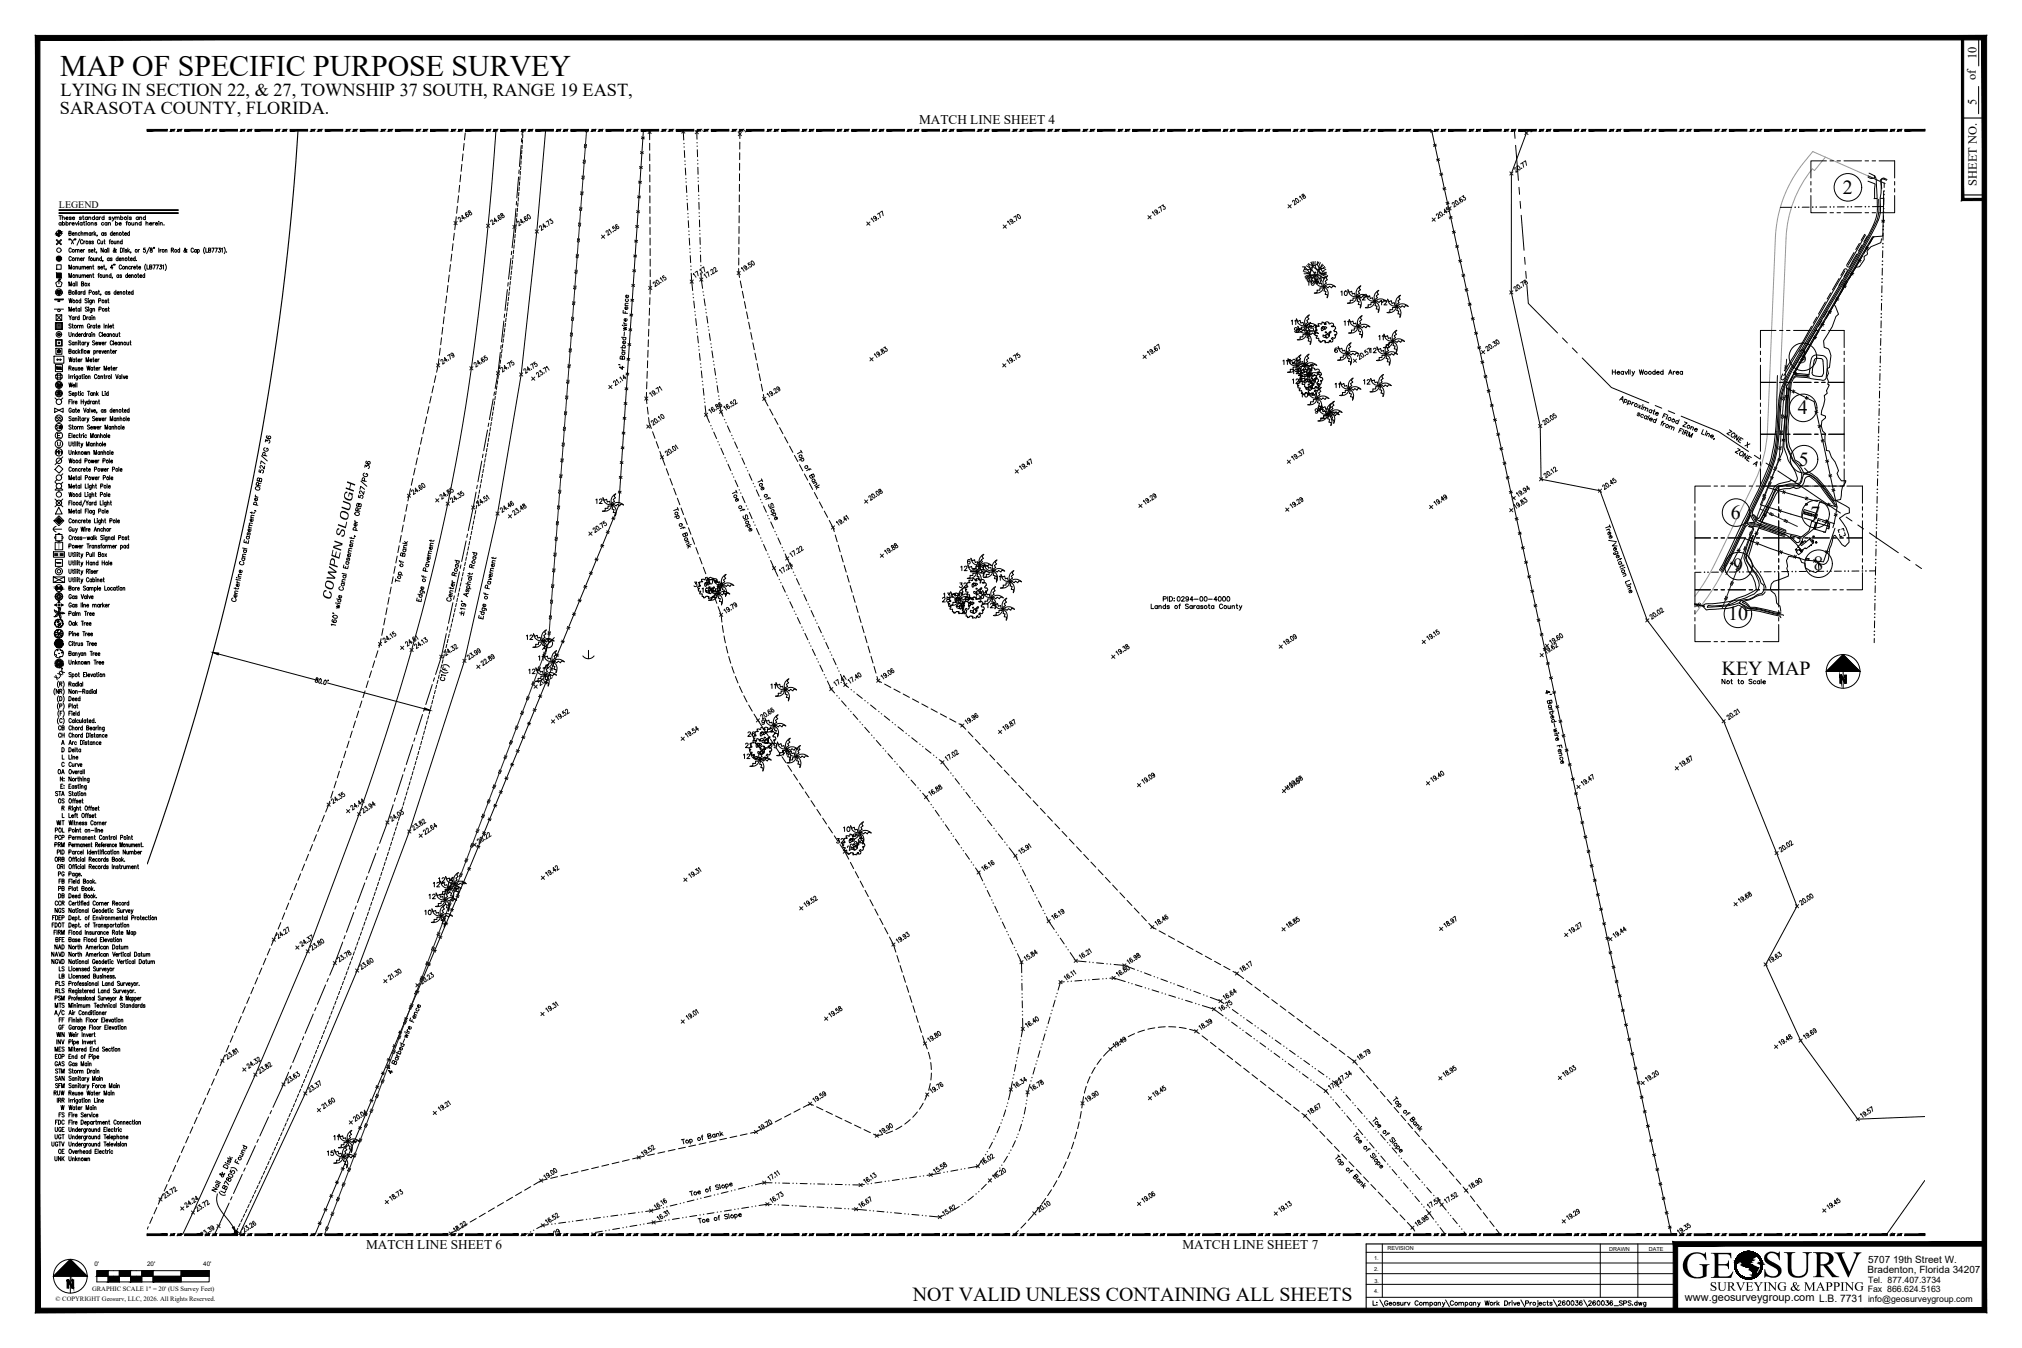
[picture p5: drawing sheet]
<svg xmlns="http://www.w3.org/2000/svg" width="914mm" height="610mm" viewBox="0 0 914 610" stroke-linecap="round" stroke-linejoin="round" font-family="sans-serif">
<defs><g id="words">
<text font-size="18.9" x="760" y="578">GE SURV</text>
<text font-size="13.5" x="27" y="34">MAP OF SPECIFIC PURPOSE SURVEY</text>
<g font-size="9">
<text x="833" y="88">2</text>
<text x="813" y="164">3</text>
<text x="813" y="187">4</text>
<text x="813" y="211">5</text>
<text x="783" y="235">6</text>
<text x="819" y="235">7</text>
<text x="820" y="258">8</text>
<text x="784" y="259">9</text>
<text x="781" y="280">10</text>
<text x="779" y="305">KEY MAP</text>
<text x="413" y="589">NOT VALID UNLESS CONTAINING ALL SHEETS</text>
</g>
<g font-size="8.3">
<text x="27" y="44">LYING IN SECTION 22, &amp; 27, TOWNSHIP 37 SOUTH, RANGE 19 EAST,</text>
<text x="27" y="51">SARASOTA COUNTY, FLORIDA.</text>
</g>
<text font-size="6.4" x="773" y="584">SURVEYING &amp; MAPPING</text>
<text font-size="6.1" x="149" y="272" transform="rotate(-78 149 272)">C O W P E N S L O U G H</text>
<g font-size="6">
<text x="416" y="56">MATCH LINE SHEET 4</text>
<text x="166" y="565">MATCH LINE SHEET 6</text>
<text x="535" y="565">MATCH LINE SHEET 7</text>
</g>
<g font-size="5.6">
<text x="894" y="27" transform="rotate(-90 894 27)">10</text>
<text x="893" y="36" transform="rotate(-90 893 36)">of</text>
<text x="894" y="48" transform="rotate(-90 894 48)">5</text>
<text x="894" y="84" transform="rotate(-90 894 84)">SHEET NO.</text>
</g>
<g font-size="5.3">
<text x="591" y="130">10</text>
<text x="613" y="137">12</text>
<text x="583" y="148">11</text>
<text x="592" y="151">51</text>
<text x="623" y="155">11</text>
<text x="619" y="161">12</text>
<text x="579" y="166">11</text>
<text x="582" y="166">12</text>
<text x="584" y="170">12</text>
<text x="583" y="175">12</text>
<text x="603" y="177">11</text>
<text x="616" y="175">12</text>
<text x="268" y="229">12</text>
<text x="434" y="259">12</text>
<text x="442" y="259">11</text>
<text x="316" y="269">10</text>
<text x="319" y="265">10</text>
<text x="433" y="267">32</text>
<text x="426" y="272">13</text>
<text x="431" y="276">23</text>
<text x="440" y="271">13</text>
<text x="446" y="276">12</text>
<text x="243" y="300">11</text>
<text x="238" y="306">12</text>
<text x="26" y="335">CH</text>
<text x="336" y="339">21</text>
<text x="335" y="344">12</text>
<text x="25" y="364">OS</text>
<text x="24" y="381">PCP</text>
<text x="24" y="391">ORB</text>
<text x="26" y="401">FB</text>
<text x="26" y="407">DB</text>
<text x="193" y="408">12</text>
<text x="24" y="411">CCR</text>
<text x="191" y="415">10</text>
<text x="24" y="427">BFE</text>
<text x="23" y="437">NGVD</text>
<text x="24" y="447">PLS</text>
<text x="24" y="454">PSM</text>
<text x="26" y="464">FF</text>
<text x="24" y="483">GAS</text>
<text x="24" y="490">SAN</text>
<text x="24" y="493">SFM</text>
<text x="24" y="510">FDC</text>
<text x="23" y="520">UGTV</text>
<text x="154" y="517" transform="rotate(-90 154 517)">11</text>
<text x="147" y="524">15</text>
</g>
<text font-size="5" x="762" y="589">www.geosurveygroup.com L.B. 7731</text>
<g font-size="4.9">
<text x="605" y="135">10</text>
<text x="623" y="139">12</text>
<text x="611" y="149" transform="rotate(-90 611 149)">11</text>
<text x="588" y="181">10</text>
<text x="449" y="264">11</text>
<text x="313" y="266">31</text>
<text x="237" y="290">12</text>
<text x="352" y="313" transform="rotate(-90 352 313)">11</text>
<text x="26" y="331">CB</text>
<text x="337" y="334">26</text>
<text x="353" y="343">11</text>
<text x="25" y="351">OA</text>
<text x="26" y="358">E:</text>
<text x="30" y="355" transform="rotate(-90 30 355)">N:</text>
<text x="24" y="361">STA</text>
<text x="24" y="377">POL</text>
<text x="25" y="374">WIT</text>
<text x="381" y="377">10</text>
<text x="377" y="382">32</text>
<text x="24" y="384">PRM</text>
<text x="25" y="387">PID</text>
<text x="25" y="394">ORI</text>
<text x="25" y="397">PG</text>
<text x="198" y="400">12</text>
<text x="26" y="404">PB</text>
<text x="24" y="414">NGS</text>
<text x="23" y="421">FDOT</text>
<text x="24" y="430">NAD</text>
<text x="23" y="434">NAVD</text>
<text x="26" y="443">LB</text>
<text x="26" y="440">LS</text>
<text x="24" y="450">RLS</text>
<text x="24" y="457">MTS</text>
<text x="26" y="467">GF</text>
<text x="25" y="470">WIN</text>
<text x="24" y="477">MES</text>
<text x="24" y="480">EOP</text>
<text x="24" y="486">STM</text>
<text x="24" y="496">RUW</text>
<text x="26" y="506">FS</text>
<text x="24" y="513">UGE</text>
<text x="24" y="516">UGT</text>
<text x="24" y="526">UNK</text>
<text x="26" y="523">OE</text>
</g>
<g font-size="4.5">
<text x="27" y="94">LEGEND</text>
<text x="845" y="576">Bradenton, Florida 34207</text>
<text x="845" y="571">5707 19th Street W.</text>
</g>
<g font-size="4">
<text x="845" y="580">Tel. 877.407.3734</text>
<text x="845" y="584">Fax 866.624.5163</text>
<text x="845" y="589">info@geosurveygroup.com</text>
</g>
<text font-size="3.3" x="26" y="248">T</text>
<g font-size="3">
<text x="42" y="584">GRAPHIC SCALE 1&quot; = 20' (US Survey Feet)</text>
<text x="25" y="588">© COPYRIGHT Geosurv, LLC, 2026. All Rights Reserved.</text>
</g>
<g font-size="2.8">
<text x="43" y="573">0'</text>
<text x="67" y="573">20'</text>
<text x="92" y="573">40'</text>
</g>
<g font-size="2.5">
<text x="621" y="570">1.</text>
<text x="627" y="565">REVISION</text>
<text x="728" y="566">DRAWN</text>
<text x="746" y="566">DATE</text>
<text x="621" y="575">2.</text>
<text x="622" y="580">3.</text>
<text x="621" y="585">4.</text>
</g>
</g></defs>
<!-- layer: BOUNDARY -->
<path d="M135 59a1214 1214 0 0 1-68 332" fill="none" stroke="#000" stroke-width=".51"/>
<!-- layer: EASEMENT -->
<g fill="none" stroke="#000" stroke-width=".45">
<path d="M237 59l-1 1M235 80v1M235 78v1M236 75l-1 2M236 73v1M236 70v2M236 68v2M236 66v1M236 63v2M236 61v1M234 99l-1 1M234 96v2"/>
<path d="M234 94v2M234 92v1M234 89v2M235 87v2M235 85v1M235 82v2M232 118v1M232 115v2M232 113v2M233 111l-1 1M233 108v2M233 106v2"/>
<path d="M233 104v1M233 101v2M229 139v2M230 137v1M230 134v2M230 132v2M231 130l-1 1M231 127v2M231 125v2M231 123v1M232 120l-1 2M227 158v2"/>
<path d="M227 156v1M228 153l-1 2M228 151v2M228 149v1M229 146l-1 2M229 144v1M229 141v2M224 179v2M224 177v1M225 175l-1 1M225 172v2M225 170v1"/>
<path d="M226 167v2M226 165v2M226 163v1M227 160v2M221 198v2M221 196v1M222 193v2M222 191v2M223 189l-1 1M223 186v2M223 184v2M224 182l-1 1"/>
<path d="M217 219v2M218 217l-1 1M218 215v1M219 212l-1 2M219 210v1M219 207v2M220 205v2M220 203v1M221 200l-1 2M214 238l-1 1M214 236v1M215 233l-1 2"/>
<path d="M215 231v1M216 229l-1 1M216 226v2M216 224v1M217 222v1M209 259v1M210 257v1M210 254v2M211 252v1M211 250v1M212 247v2M212 245v1"/>
<path d="M213 243v1M213 240v2M205 280l-1 1M205 277v2M206 275v2M206 273v1M207 271v1M207 268v2M208 266v1M208 264v1M209 261v2M200 298v2"/>
<path d="M201 296v2M202 294l-1 1M202 291v2M203 289l-1 2M203 287v1M204 284l-1 2M204 282v2M195 319v2M196 317l-1 1M196 314v2M197 312l-1 2M197 310v1"/>
<path d="M198 308v1M199 305l-1 2M199 303v1M200 301l-1 1M189 340v1M190 337v2M191 335l-1 2M191 333v1M192 331v1M193 328l-1 2M193 326v2M194 324l-1 1"/>
<path d="M194 321v2M184 358v2M185 356l-1 1M185 354v1M186 351v2M187 349l-1 1M187 347v1M188 344v2M189 342l-1 2M178 379l-1 1M179 376l-1 2M179 374v2"/>
<path d="M180 372l-1 1M181 369l-1 2M181 367v2M182 365v1M183 363l-1 1M183 360v2M171 399v1M172 397l-1 1M173 394l-1 2M173 392v2M174 390v1M175 388l-1 1"/>
<path d="M176 385l-1 2M176 383v2M177 381v1M164 419v2M165 417v1M166 415l-1 1M167 412l-1 2M167 410v2M168 408v1M169 406l-1 1M170 403l-1 2M170 401v2"/>
<path d="M157 439l-1 2M158 437l-1 2M159 435l-1 1M159 433v1M160 430v2M161 428v2M162 426l-1 1M163 424l-1 1M163 421v2M149 459v2M150 457v2M151 455v1"/>
<path d="M152 453l-1 1M153 451l-1 1M154 448l-1 2M154 446v2M155 444v1M156 442v1M141 479v2M142 477v2M143 475v1M144 473v1M145 470l-1 2M146 468l-1 2"/>
<path d="M147 466l-1 2M148 464l-1 1M149 462l-1 1M133 499v2M134 497v1M135 495l-1 1M136 493l-1 1M137 490l-1 2M138 488l-1 2M139 486l-1 1M140 484l-1 1M141 482l-1 1"/>
<path d="M125 519l-1 1M126 517l-1 1M127 514l-1 2M128 512l-1 2M128 510v1M129 508v1M130 506v1M131 503v2M132 501v2M116 538l-1 2M117 536l-1 2M118 534l-1 1"/>
<path d="M119 532l-1 1M120 530l-1 1M121 527l-1 2M122 525l-1 2M123 523l-1 2M124 521l-1 1M108 555l-2 3M109 553l-1 2M110 551l-1 2M111 549l-1 1M112 547l-1 1M113 545l-1 1"/>
<path d="M114 543l-1 1M115 540l-1 2"/>
</g>
<!-- layer: EDGE OF PAVEMENT -->
<g fill="none" stroke="#000" stroke-width=".45">
<path d="M224 59a1162 1162 0 0 1-29 201 1174 1174 0 0 1-33 108l-23 62-24 56-32 72M247 59l-4 46-7 64-11 63-15 67a1621 1621 0 0 1-102 259M845 78l3 2v1l1 14M849 95l-1 6a759 759 0 0 1-32 55l-5 8a40 40 0 0 0-7 26l-1 12-2 9M851 82l-1 14v3a684 684 0 0 1-32 55l-3 6a52 52 0 0 0-9 20l-1 7a72 72 0 0 1-10 39l-3 6 1 2 2 2 12 5 7 2 4-3M853 81h-1l-1 1M801 211l-13 28-10 19M790 237h.1M792 233l2 3-4 1zM809 243l-2-1-12-5h-4l-2 1-10 21M809 243l4 4M810 242l2 1a1.3 1.3 0 0 1 2 1 1.3 1.3 0 0 1-2 1z"/>
<path d="M814 246h.1M815 245l-1 1M818 240l1-4h2l-1 3-4 4-1 2M768 273l-1 1M769 273l-1 2"/>
</g>
<!-- layer: TREE LINE -->
<path d="M689 59l1 1-7 18v54l14 61v24l27 5 21 59 34 45 34 84-15 26 16 35 26 35 30-1M851 108v2l-5 2-2 2 1 1-2 1v1l-2 4h-2l-3 4-1 2-2 4-4 7 2 4-1 1-1 5-4 6v3l2 1 1 3-1 5-1 1 1 2-1 2 1 1v2l-1 3v1l-1 1v2l-1 6 2 1v1a4 4 0 0 0 0 7l-1 4 1 4h1l1 3 2 2 1 4v1l1 2 1 1h2a12 12 0 0 0-3 9h-2l6 4v2l-4 2a15 15 0 0 1 4 11l-2 2-1-1-3-4-1 1-2 10-2 2h-3l1 3-2 1-5-2v-2l-1-1-1-2h-5l-1 1 1 8-7 2-1 1v2v1l2 2v4l2 1v2M870 534l-17 24" fill="none" stroke="#000" stroke-width=".45"/>
<!-- layer: TOP OF BANK -->
<g fill="none" stroke="#000" stroke-width=".45">
<path d="M294 59v4M334 59l1 4M208 79v3M209 74v3M209 70v3M210 65v3M210 60v3M294 65v3M294 70v3M294 74v3M294 79v3M334 79v3"/>
<path d="M334 74v3M335 69l-1 3M335 64v3M848 80l-1 1-2-1M206 98v6M207 93v3M207 89v3M208 84v3M294 84v3M294 89v3M294 93v4M294 98v3"/>
<path d="M334 98v3M334 93v3M334 88v3M334 83v4M853 82l-2-1v4M204 120l-1 3M204 115v3M205 110l-1 3M205 105v4M294 103v3M294 108v3M294 112v4"/>
<path d="M294 117v3M334 117v3M334 112v3M334 107v3M334 102v4M838 114l-3 6a.8 .8 0 0 0 0 1 1.1 1.1 0 0 0 2-1l3-5M841 110l-2 3M842 111l-2 3M842 116l-3 6M843 106l-1 3M844 107l-1 2M845 112l-2 2"/>
<path d="M848 107l-3 3M201 139v3M202 134v3M203 129l-1 3M203 124v4M294 139v4M294 135v3M294 122v3M294 127v6M334 121v4M335 127v3M336 132v3"/>
<path d="M337 136v3M825 137l-3 5M828 132l-2 3M829 139l-3 5M831 134l-1 3M832 126l-3 5M832 125l2-3a.8 .8 0 0 1 1 0 .8 .8 0 0 1 0 1l-1 2M833 127l-1 2M835 127l-3 6M838 123l-2 3M199 157v4M200 153l-1 3"/>
<path d="M200 148v3M201 143l-1 3M293 158v4M293 154v3M293 149v3M294 144l-1 3M338 141v3M339 146v3M340 150v3M340 155l1 3M341 160l1 3M819 148l-12 20"/>
<path d="M821 149l-10 18M822 143l-2 3M823 150l-11 19h6l1-6a2.4 2.4 0 0 1 3-2h2a2.6 2.6 0 0 1 2 2v8l-1 1-13-2a9 9 0 0 0-2 8l-1 15a18 18 0 0 0 2 12l1 3 3 3M824 145l-2 3M825 145l-2 3M826 141l-1 2M195 179l-1 3M196 175l-1 3M197 170l-1 3M199 162l-2 6M292 177l1 6M293 173l-1 3"/>
<path d="M293 168v3M293 163v3M342 164l1 3M343 169l1 3M344 174l1 3M345 178l2 6M804 170v11a82 82 0 0 1-12 46l-14 31M806 169l-1 2a.7 .7 0 0 0 1 1 .7 .7 0 0 0 1-1l1-1M808 174a10 10 0 0 1 0 7l-1 15a24 24 0 0 0 4 16l2 4v1l-1 1-2-1-6 2-1 1-8 14-2-1M191 198l-1 3M192 193l-1 3M193 188l-1 4"/>
<path d="M194 184l-1 3M293 184v3M293 189l2 5M295 195l1 3M297 200l1 3M348 185l2 3M350 189l2 3M353 193l1 3M355 198l1 2M187 216l-1 3M188 212l-1 3M189 207l-1 3"/>
<path d="M190 202l-1 4M298 204l3 6M301 212l1 3M303 216l1 3M357 202l2 3M359 206l2 3M362 210l1 3M364 214l1 3M366 219l2 2M816 212l2 1a37 37 0 0 1 12 14M182 237v4M183 233v3"/>
<path d="M184 228v3M186 221l-2 6M305 221l1 3M306 225l1 3M308 230l1 3M310 234l1 3M311 239l1 3M368 223l2 3M371 227l1 3M373 231l1 3M375 235l2 5M798 239l-5-2h-1l-1 1 2 1-3 9a12 12 0 0 0 3 13l1 5-3 3a35 35 0 0 1-20 4l-1 1 2 2a35 35 0 0 0 14-2l4 2a38 38 0 0 1 15 3"/>
<path d="M800 239l3 1M830 229l-3-4a27 27 0 0 0-9-10l-1 1-1 2a4 4 0 0 1-5 2l-7 2-7 14 9 3 2 1-1 1M179 256l-1 3M180 251l-1 4M181 247l-1 3M181 242v3M313 243l1 3M315 248l1 3M316 252l1 3M318 257l1 2M378 242l1 3M379 247l1 3"/>
<path d="M380 251l1 3M382 256l1 3M804 241l3 1-12-3-2 5-2 8 2 4a24 24 0 0 1 6 10M174 280v3M175 275l-1 3M176 270l-1 3M177 265l-1 4M178 261l-1 3M323 270l1 3M325 274l1 4v3M383 260l1 3M384 265l1 3"/>
<path d="M386 269l1 3M387 274l1 3M388 279l1 3M767 273v1M798 268a4 4 0 0 1-4 2l-6 2 2 1a3 3 0 0 0 4 2l10 2h1M169 299l-1 3M171 294l-1 3M172 289l-1 4M173 284v3M327 283v3M327 288l1 3M328 292l1 3"/>
<path d="M330 297v3M390 283l1 3M391 288l1 3M393 292v3M394 297l1 3M164 317l-1 3M165 312l-1 3M167 308l-1 3M168 303l-1 3M331 301l1 3M333 306l1 3M334 310l2 3"/>
<path d="M336 315l2 2M339 319l1 3M395 301l1 3M397 306v2l2 1M400 309l3 2M404 312l3 1M408 314l3 1M413 316l2 2M417 318l3 2M156 340l-1 3M158 335l-1 3M159 331l-1 3"/>
<path d="M161 326l-1 3M162 322l-1 3M341 323l4 6M346 330l2 3M348 334l2 3M351 338l2 3M421 321l3 1M425 323l3 1M429 325l3 2M434 327l3 3M438 331l2 2M441 334l2 3"/>
<path d="M444 338l3 2M151 358l-1 3M152 353l-1 3M153 349v3M155 344l-1 3M354 342l1 3M356 346l2 3M359 350l2 3M362 354l1 3M364 358l2 3M448 341l2 3M451 345l2 2"/>
<path d="M454 348l2 3M457 352l3 2M461 355l2 3M464 359l2 2M143 378l-1 2M145 373l-1 3M147 369l-2 3M149 362l-2 5M367 362l2 3M369 366l2 3M372 370l2 3M375 374l1 3"/>
<path d="M467 362l2 2M470 366l3 2M474 369l2 2M477 373l2 2M480 376l2 2M484 379l2 3M134 400l-1 3M136 395l-1 3M138 391l-1 3M140 386l-2 3M141 382l-1 3M380 382l4 7"/>
<path d="M385 390l1 3M387 394l1 3M389 398l1 3M487 383l2 2M490 386l2 3M493 390l3 2M497 393l2 3M500 397l2 2M127 417l-1 3M129 413l-1 3M131 408l-2 3M132 404l-1 3"/>
<path d="M391 403l2 2M393 407l2 3M396 411l1 3M398 415l1 3M400 420l2 2M503 400l2 3M506 404l3 2M510 407l2 2M513 411l2 2M516 414l2 2M519 418l4 2M118 438l-1 3"/>
<path d="M120 433l-1 3M122 429l-1 3M125 422l-2 6M402 424l3 7M406 432l1 3M407 437l1 3M524 421l3 1M528 423l3 2M533 426l2 1M537 428l3 1M541 430l3 2M545 432l3 2"/>
<path d="M549 435l3 1M553 437l3 2M558 439l4 4M109 460l-1 3M111 455l-1 3M113 451l-1 3M115 446l-2 3M117 442l-2 3M409 441v3M410 446l1 3M411 450l1 3M413 455l1 3"/>
<path d="M414 459l1 3M564 443l2 2M567 446l3 2M571 449l3 2M575 452l3 2M579 455l2 2M583 458l2 2M102 477l-2 5M104 473l-2 3M105 468l-1 3M107 464l-1 3M416 464l1 3"/>
<path d="M417 468l2 6M420 476l1 3M498 479l-2 2M501 475l-2 3M505 472l-3 2M509 470l-3 1M513 467l-3 2M518 466l-3 1M522 465h-3M527 464l-3 1M529 464h3M533 465h3"/>
<path d="M538 465l3 1 1 1M544 468l2 2M547 471l3 2M551 474l3 2M555 477l2 2M587 461l2 2M590 463l3 2M594 466l3 2M598 469l3 2M602 472l2 2M606 475l2 2M609 478l5 4"/>
<path d="M93 497l-1 2M95 492l-1 3M97 488l-1 3M99 484l-1 2M368 500l-2-1-3 2M417 499l-1 3M419 495l-1 3M421 490l-1 3M421 481v3M421 485v3M490 496l-1 5M491 491l-1 3"/>
<path d="M493 487l-1 3M495 483l-1 2M559 480l2 2M562 483l3 2M566 486l3 2M570 489l2 2M574 492l2 2M577 495l3 2M581 498l3 2M615 483l2 2M618 486l2 3M621 490l2 2"/>
<path d="M624 494l2 2M627 497l2 3M83 518l-1 3M85 514l-1 3M87 510l-1 3M89 505l-1 3M91 501l-1 3M305 520l-3 1M310 519h-3M315 518h-4M319 517h-3M324 516h-3"/>
<path d="M329 515h-4M333 514h-3M338 513h-3M345 510l-6 2M349 508l-3 2M353 506l-2 1M358 504l-3 1M362 501l-3 2M369 501l3 1M374 503l2 1M378 505l3 1M382 507l3 1"/>
<path d="M386 509l3 1M391 511l3 1M395 513l2 1 2-1M404 511l-3 2M408 509l-3 2M412 506l-3 2M415 503l-2 2M486 517l-1 3M487 512l-1 3M488 507l-1 3M489 503l-1 3M585 501l3 2"/>
<path d="M589 504l3 3M594 508l2 2M597 512l2 2M600 515l2 2M603 518l3 3M630 501l3 2M634 504l2 3M637 508l2 2M640 512l2 2M643 515l2 3M646 519l2 2M76 536l-2 3"/>
<path d="M77 531l-1 3M79 527l-1 3M81 523l-1 3M236 539l-3 2M240 537l-3 1M247 533l-2 1-4 2M252 532l-3 1M257 531l-3 1M261 530l-3 1M266 529l-3 1M271 528h-3M275 527h-3"/>
<path d="M280 526h-3M285 524l-4 1M291 523l-5 1M296 522l-3 1M301 521l-3 1M476 538l-2 3M478 534l-2 3M480 530l-1 3M482 525l-1 3M484 521l-1 3M607 522l2 2M610 525l2 3"/>
<path d="M613 529l3 2M617 532l2 3M620 536l2 2M623 539l2 2M649 522l2 3M652 526l2 2M655 530l3 2M659 533l2 3M662 537l2 3M67 555v1M69 550l-1 3M71 546l-1 3"/>
<path d="M74 540l-2 5M207 556l-3 2M211 553l-3 2M215 551l-2 2M219 549l-2 1M224 546l-3 2M228 544l-3 1M232 541l-3 2M461 556l-2 2M464 553l-2 2M467 550l-2 2M470 546l-2 2"/>
<path d="M473 542l-2 3M627 543l2 2M630 546l2 2M633 549l2 3M636 553l4 4M641 558h.1M665 541l2 2M668 545l2 2M671 548l2 3M674 552l2 3M677 556l2 2"/>
</g>
<!-- layer: TOE OF SLOPE -->
<g fill="none" stroke="#000" stroke-width=".45">
<path d="M309 59v4M315 59v4M309 68l1 3M310 76v3M315 68v3M316 76v3M310 84l1 3M311 92v3M311 100v3M316 84v3M316 92v3M316 99v4"/>
<path d="M312 108v3M312 116v3M317 107v4M317 115v3M313 124v7M314 136v3M317 123l1 7M318 135l1 3M315 144v3M315 152l1 3M316 160l1 3M320 143v3"/>
<path d="M321 151v3M322 159v3M317 168l1 3M318 176v3M323 167l1 3M324 174l1 4M818 170l-7-1a12 12 0 0 0-2 9l-1 15a21 21 0 0 0 6 19 4 4 0 0 1 0 5 4 4 0 0 1-5 2l-6 1-7 16 8-15 1-1 4-1h4l2-1 1-3a9 9 0 0 1 8 4l6 10M818 170h-6l-2 1-1 7-1 15a23 23 0 0 0 3 15l2 2 3 4a10 10 0 0 1 8 5l5 8M319 184v4l2 3M323 195l1 3M325 182l1 4 1 2M329 193l1 2"/>
<path d="M332 200l2 3M326 203l1 3M329 210l1 3M332 217l2 3M335 207l2 3M339 214l1 3M336 224l1 3M339 232l1 3M342 222l1 2M342 239l1 3M345 229l2 3M349 236l1 3"/>
<path d="M345 246l2 3M348 253l4 8M352 243l1 3M355 250l3 7M793 242l-2 6a7 7 0 0 0 1 9 9 9 0 0 1 3 10l-4 3a35 35 0 0 1-17 4h-1l-1 1a38 38 0 0 0 14-2h1a11 11 0 0 0 9 3l11 2M793 242l-2 6a7 7 0 0 0 1 9l4 5v2a2.9 2.9 0 0 1 1 4l-6 3-3 1h-1l2 2a4 4 0 0 0 5 1l10 3 1-1M354 265l1 3M357 272l2 3M360 262l2 3M361 279l1 3M363 269l2 3M367 276l1 3"/>
<path d="M364 286l1 3M367 294l2 2M370 283l1 3M373 291l2 2M377 298l1 3M371 301l1 3M374 308l2 4 1 1M380 305l2 5 2 1M381 317l2 2M387 314l3 2M394 319l2 2M386 323l2 2"/>
<path d="M391 329l2 2M396 335l2 2M400 324l2 2M406 329l3 2M412 334l3 2M419 339l2 2M402 341l2 2M407 347l2 2M412 353l2 2M417 359l3 4M425 344l4 4M432 352l2 3"/>
<path d="M437 358l2 3M423 366l2 3M428 373l1 3M432 379l2 3M442 365l2 2M447 371l2 2M451 377l2 3M437 386l1 3M441 392l3 6M456 383l4 6M462 393l2 3M446 403l2 3"/>
<path d="M450 410l1 3M453 417l2 3M466 400l1 3M470 407l1 3M473 415l4 5M457 424l1 3M460 431l2 4v5M479 424l2 3M484 431l2 4h5M496 435l3 1M504 436l4 1 5 1M518 440l3 1"/>
<path d="M462 445v3M462 453v3M475 460l-1 3M477 452l-1 3M481 444h-1l-2 4M489 443l-3 1M497 443h-3M502 442h2l5 2M513 445l3 1M521 448l3 1M525 443l3 1M529 450l3 1"/>
<path d="M532 445l3 2M536 452l3 1M540 448l3 1M544 455l5 1 4 3M547 451l6 3M557 457l3 1M461 474l-1 3M462 461l1 4-1 4M470 475l-1 3M473 468l-1 3M557 462l3 2M563 467l3 2"/>
<path d="M564 461l2 2M570 472l2 1M570 466l3 2M576 476l3 2M577 470l2 2M583 475l3 2M590 480l2 1M458 489l-2 8M459 481v3M466 490l-1 6M468 483l-1 3M583 481l2 2"/>
<path d="M589 486l3 2M595 490l6 5M596 484l3 2M603 489l3 3M604 499l2 2M609 495l2 3M449 517l-2 2M452 509l-1 3M455 502l-1 3M459 516l-1 3M462 508l-1 3M464 501l-1 3"/>
<path d="M609 505l2 2M614 501l2 3M614 511l2 2M619 507l2 3M619 517l2 2M624 513l2 3M630 519l2 2M329 539l-3 1M337 537l-3 1M349 535h-3l-4 1M354 535h3M362 535h3"/>
<path d="M370 535h3M378 536h3M391 536h-5M399 535h-3M407 533l-3 1M414 532l-3 1M425 530l-6 2M433 529l-3 1M445 523l-3 4-4 1M446 536l-2 2M451 530l-2 2M456 523l-2 3"/>
<path d="M624 523l3 2M630 529l2 2M635 535l2 2M635 525l2 2M640 531l2 2M645 537l2 2M239 558h-1M248 554h-3l-2 2M256 553h-3M264 552h-3M265 558h-2M272 551h-4"/>
<path d="M272 557h-3M279 550h-3M280 555l-3 1M287 548l-3 1M288 554l-3 1M298 547l-6 1M299 552l-6 1M306 545h-3M307 551h-3M314 543h-3M315 550h-3M322 541l-4 1"/>
<path d="M323 548l-3 1M331 547l-3 1M339 546h-4M349 545h-6M354 545h3M362 545l3 1M369 546h4M377 546h4M385 547h7M397 548h3M404 548l4 1M412 549l4 1"/>
<path d="M427 550h-2h-5M434 546l-3 1M440 541l-2 2M640 541l2 2M645 547l3 4M650 543l4 4M651 555l2 3M657 551l2 2M662 557l1 1"/>
</g>
<g fill="#000" stroke="#000" stroke-width=".45">
<circle cx="309" cy="65" r=".1"/>
<circle cx="309" cy="66" r=".1"/>
<circle cx="310" cy="73" r=".1"/>
<circle cx="310" cy="74" r=".1"/>
<circle cx="315" cy="65" r=".1"/>
<circle cx="315" cy="66" r=".1"/>
<circle cx="315" cy="72" r=".1"/>
<circle cx="316" cy="74" r=".1"/>
<circle cx="310" cy="81" r=".1"/>
<circle cx="310" cy="82" r=".1"/>
<circle cx="311" cy="89" r=".1"/>
<circle cx="311" cy="90" r=".1"/>
<circle cx="311" cy="97" r=".1"/>
<circle cx="311" cy="98" r=".1"/>
<circle cx="316" cy="80" r=".1"/>
<circle cx="316" cy="82" r=".1"/>
<circle cx="316" cy="88" r=".1"/>
<circle cx="316" cy="90" r=".1"/>
<circle cx="316" cy="96" r=".1"/>
<circle cx="316" cy="98" r=".1"/>
<circle cx="312" cy="105" r=".1"/>
<circle cx="312" cy="106" r=".1"/>
<circle cx="312" cy="112" r=".1"/>
<circle cx="312" cy="114" r=".1"/>
<circle cx="316" cy="104" r=".1"/>
<circle cx="316" cy="106" r=".1"/>
<circle cx="317" cy="112" r=".1"/>
<circle cx="317" cy="114" r=".1"/>
<circle cx="312" cy="120" r=".1"/>
<circle cx="312" cy="122" r=".1"/>
<circle cx="313" cy="133" r=".1"/>
<circle cx="314" cy="135" r=".1"/>
<circle cx="317" cy="120" r=".1"/>
<circle cx="317" cy="122" r=".1"/>
<circle cx="318" cy="132" r=".1"/>
<circle cx="318" cy="134" r=".1"/>
<circle cx="319" cy="140" r=".1"/>
<circle cx="314" cy="141" r=".1"/>
<circle cx="314" cy="142" r=".1"/>
<circle cx="315" cy="149" r=".1"/>
<circle cx="315" cy="150" r=".1"/>
<circle cx="316" cy="157" r=".1"/>
<circle cx="316" cy="158" r=".1"/>
<circle cx="319" cy="141" r=".1"/>
<circle cx="320" cy="148" r=".1"/>
<circle cx="321" cy="149" r=".1"/>
<circle cx="321" cy="156" r=".1"/>
<circle cx="322" cy="157" r=".1"/>
<circle cx="317" cy="165" r=".1"/>
<circle cx="317" cy="166" r=".1"/>
<circle cx="318" cy="172" r=".1"/>
<circle cx="318" cy="174" r=".1"/>
<circle cx="323" cy="163" r=".1"/>
<circle cx="323" cy="165" r=".1"/>
<circle cx="324" cy="171" r=".1"/>
<circle cx="324" cy="173" r=".1"/>
<circle cx="325" cy="179" r=".1"/>
<circle cx="319" cy="180" r=".1"/>
<circle cx="319" cy="182" r=".1"/>
<circle cx="321" cy="192" r=".1"/>
<circle cx="322" cy="194" r=".1"/>
<circle cx="325" cy="200" r=".1"/>
<circle cx="325" cy="181" r=".1"/>
<circle cx="328" cy="190" r=".1"/>
<circle cx="328" cy="191" r=".1"/>
<circle cx="331" cy="197" r=".1"/>
<circle cx="332" cy="198" r=".1"/>
<circle cx="325" cy="201" r=".1"/>
<circle cx="328" cy="207" r=".1"/>
<circle cx="329" cy="208" r=".1"/>
<circle cx="331" cy="214" r=".1"/>
<circle cx="332" cy="216" r=".1"/>
<circle cx="334" cy="204" r=".1"/>
<circle cx="335" cy="206" r=".1"/>
<circle cx="337" cy="211" r=".1"/>
<circle cx="338" cy="213" r=".1"/>
<circle cx="341" cy="219" r=".1"/>
<circle cx="334" cy="222" r=".1"/>
<circle cx="335" cy="223" r=".1"/>
<circle cx="338" cy="229" r=".1"/>
<circle cx="338" cy="230" r=".1"/>
<circle cx="341" cy="236" r=".1"/>
<circle cx="341" cy="220" r=".1"/>
<circle cx="341" cy="237" r=".1"/>
<circle cx="344" cy="226" r=".1"/>
<circle cx="345" cy="227" r=".1"/>
<circle cx="347" cy="233" r=".1"/>
<circle cx="348" cy="235" r=".1"/>
<circle cx="344" cy="243" r=".1"/>
<circle cx="345" cy="245" r=".1"/>
<circle cx="347" cy="251" r=".1"/>
<circle cx="348" cy="252" r=".1"/>
<circle cx="350" cy="240" r=".1"/>
<circle cx="351" cy="242" r=".1"/>
<circle cx="354" cy="248" r=".1"/>
<circle cx="354" cy="249" r=".1"/>
<circle cx="359" cy="259" r=".1"/>
<circle cx="352" cy="262" r=".1"/>
<circle cx="353" cy="263" r=".1"/>
<circle cx="356" cy="269" r=".1"/>
<circle cx="357" cy="271" r=".1"/>
<circle cx="359" cy="276" r=".1"/>
<circle cx="360" cy="260" r=".1"/>
<circle cx="360" cy="278" r=".1"/>
<circle cx="362" cy="266" r=".1"/>
<circle cx="363" cy="267" r=".1"/>
<circle cx="365" cy="273" r=".1"/>
<circle cx="366" cy="275" r=".1"/>
<circle cx="363" cy="284" r=".1"/>
<circle cx="363" cy="285" r=".1"/>
<circle cx="366" cy="291" r=".1"/>
<circle cx="367" cy="292" r=".1"/>
<circle cx="369" cy="280" r=".1"/>
<circle cx="369" cy="298" r=".1"/>
<circle cx="369" cy="282" r=".1"/>
<circle cx="370" cy="299" r=".1"/>
<circle cx="372" cy="288" r=".1"/>
<circle cx="373" cy="289" r=".1"/>
<circle cx="375" cy="295" r=".1"/>
<circle cx="376" cy="296" r=".1"/>
<circle cx="373" cy="305" r=".1"/>
<circle cx="373" cy="307" r=".1"/>
<circle cx="378" cy="315" r=".1"/>
<circle cx="379" cy="302" r=".1"/>
<circle cx="379" cy="303" r=".1"/>
<circle cx="380" cy="316" r=".1"/>
<circle cx="385" cy="312" r=".1"/>
<circle cx="386" cy="313" r=".1"/>
<circle cx="391" cy="317" r=".1"/>
<circle cx="392" cy="318" r=".1"/>
<circle cx="384" cy="321" r=".1"/>
<circle cx="385" cy="322" r=".1"/>
<circle cx="389" cy="327" r=".1"/>
<circle cx="390" cy="328" r=".1"/>
<circle cx="394" cy="332" r=".1"/>
<circle cx="395" cy="334" r=".1"/>
<circle cx="397" cy="322" r=".1"/>
<circle cx="399" cy="323" r=".1"/>
<circle cx="399" cy="338" r=".1"/>
<circle cx="400" cy="340" r=".1"/>
<circle cx="404" cy="327" r=".1"/>
<circle cx="405" cy="328" r=".1"/>
<circle cx="410" cy="332" r=".1"/>
<circle cx="411" cy="333" r=".1"/>
<circle cx="416" cy="337" r=".1"/>
<circle cx="417" cy="338" r=".1"/>
<circle cx="405" cy="344" r=".1"/>
<circle cx="406" cy="346" r=".1"/>
<circle cx="410" cy="350" r=".1"/>
<circle cx="411" cy="352" r=".1"/>
<circle cx="415" cy="356" r=".1"/>
<circle cx="416" cy="358" r=".1"/>
<circle cx="422" cy="342" r=".1"/>
<circle cx="423" cy="343" r=".1"/>
<circle cx="430" cy="350" r=".1"/>
<circle cx="431" cy="351" r=".1"/>
<circle cx="435" cy="356" r=".1"/>
<circle cx="436" cy="357" r=".1"/>
<circle cx="421" cy="364" r=".1"/>
<circle cx="422" cy="365" r=".1"/>
<circle cx="426" cy="370" r=".1"/>
<circle cx="427" cy="372" r=".1"/>
<circle cx="430" cy="377" r=".1"/>
<circle cx="431" cy="378" r=".1"/>
<circle cx="440" cy="362" r=".1"/>
<circle cx="441" cy="363" r=".1"/>
<circle cx="445" cy="368" r=".1"/>
<circle cx="446" cy="370" r=".1"/>
<circle cx="450" cy="375" r=".1"/>
<circle cx="450" cy="376" r=".1"/>
<circle cx="435" cy="383" r=".1"/>
<circle cx="436" cy="385" r=".1"/>
<circle cx="439" cy="390" r=".1"/>
<circle cx="440" cy="391" r=".1"/>
<circle cx="445" cy="400" r=".1"/>
<circle cx="454" cy="381" r=".1"/>
<circle cx="455" cy="382" r=".1"/>
<circle cx="461" cy="391" r=".1"/>
<circle cx="462" cy="392" r=".1"/>
<circle cx="465" cy="398" r=".1"/>
<circle cx="465" cy="399" r=".1"/>
<circle cx="446" cy="401" r=".1"/>
<circle cx="448" cy="407" r=".1"/>
<circle cx="449" cy="408" r=".1"/>
<circle cx="452" cy="414" r=".1"/>
<circle cx="453" cy="416" r=".1"/>
<circle cx="468" cy="405" r=".1"/>
<circle cx="469" cy="406" r=".1"/>
<circle cx="472" cy="412" r=".1"/>
<circle cx="472" cy="413" r=".1"/>
<circle cx="455" cy="421" r=".1"/>
<circle cx="456" cy="423" r=".1"/>
<circle cx="459" cy="428" r=".1"/>
<circle cx="459" cy="430" r=".1"/>
<circle cx="478" cy="422" r=".1"/>
<circle cx="479" cy="423" r=".1"/>
<circle cx="482" cy="428" r=".1"/>
<circle cx="483" cy="429" r=".1"/>
<circle cx="493" cy="435" r=".1"/>
<circle cx="494" cy="435" r=".1"/>
<circle cx="501" cy="436" r=".1"/>
<circle cx="502" cy="436" r=".1"/>
<circle cx="515" cy="439" r=".1"/>
<circle cx="516" cy="439" r=".1"/>
<circle cx="462" cy="441" r=".1"/>
<circle cx="462" cy="443" r=".1"/>
<circle cx="462" cy="449" r=".1"/>
<circle cx="462" cy="451" r=".1"/>
<circle cx="462" cy="457" r=".1"/>
<circle cx="462" cy="459" r=".1"/>
<circle cx="475" cy="458" r=".1"/>
<circle cx="476" cy="457" r=".1"/>
<circle cx="478" cy="451" r=".1"/>
<circle cx="478" cy="449" r=".1"/>
<circle cx="483" cy="444" r=".1"/>
<circle cx="484" cy="444" r=".1"/>
<circle cx="491" cy="443" r=".1"/>
<circle cx="492" cy="443" r=".1"/>
<circle cx="499" cy="443" r=".1"/>
<circle cx="500" cy="443" r=".1"/>
<circle cx="510" cy="444" r=".1"/>
<circle cx="512" cy="445" r=".1"/>
<circle cx="518" cy="447" r=".1"/>
<circle cx="519" cy="447" r=".1"/>
<circle cx="522" cy="442" r=".1"/>
<circle cx="523" cy="442" r=".1"/>
<circle cx="526" cy="449" r=".1"/>
<circle cx="527" cy="450" r=".1"/>
<circle cx="529" cy="444" r=".1"/>
<circle cx="531" cy="445" r=".1"/>
<circle cx="533" cy="451" r=".1"/>
<circle cx="535" cy="452" r=".1"/>
<circle cx="537" cy="447" r=".1"/>
<circle cx="538" cy="448" r=".1"/>
<circle cx="541" cy="454" r=".1"/>
<circle cx="542" cy="454" r=".1"/>
<circle cx="544" cy="450" r=".1"/>
<circle cx="546" cy="450" r=".1"/>
<circle cx="555" cy="455" r=".1"/>
<circle cx="556" cy="456" r=".1"/>
<circle cx="561" cy="459" r=".1"/>
<circle cx="460" cy="480" r=".1"/>
<circle cx="460" cy="478" r=".1"/>
<circle cx="461" cy="472" r=".1"/>
<circle cx="462" cy="470" r=".1"/>
<circle cx="469" cy="480" r=".1"/>
<circle cx="471" cy="474" r=".1"/>
<circle cx="471" cy="472" r=".1"/>
<circle cx="473" cy="466" r=".1"/>
<circle cx="473" cy="464" r=".1"/>
<circle cx="554" cy="460" r=".1"/>
<circle cx="556" cy="461" r=".1"/>
<circle cx="561" cy="465" r=".1"/>
<circle cx="562" cy="466" r=".1"/>
<circle cx="562" cy="460" r=".1"/>
<circle cx="567" cy="470" r=".1"/>
<circle cx="568" cy="464" r=".1"/>
<circle cx="568" cy="471" r=".1"/>
<circle cx="569" cy="465" r=".1"/>
<circle cx="574" cy="474" r=".1"/>
<circle cx="574" cy="469" r=".1"/>
<circle cx="575" cy="475" r=".1"/>
<circle cx="575" cy="469" r=".1"/>
<circle cx="580" cy="479" r=".1"/>
<circle cx="581" cy="473" r=".1"/>
<circle cx="582" cy="474" r=".1"/>
<circle cx="587" cy="478" r=".1"/>
<circle cx="588" cy="479" r=".1"/>
<circle cx="456" cy="499" r=".1"/>
<circle cx="458" cy="488" r=".1"/>
<circle cx="458" cy="486" r=".1"/>
<circle cx="464" cy="499" r=".1"/>
<circle cx="464" cy="498" r=".1"/>
<circle cx="466" cy="489" r=".1"/>
<circle cx="467" cy="487" r=".1"/>
<circle cx="468" cy="481" r=".1"/>
<circle cx="581" cy="480" r=".1"/>
<circle cx="586" cy="484" r=".1"/>
<circle cx="588" cy="485" r=".1"/>
<circle cx="593" cy="488" r=".1"/>
<circle cx="594" cy="482" r=".1"/>
<circle cx="594" cy="489" r=".1"/>
<circle cx="595" cy="483" r=".1"/>
<circle cx="600" cy="487" r=".1"/>
<circle cx="601" cy="488" r=".1"/>
<circle cx="602" cy="496" r=".1"/>
<circle cx="603" cy="497" r=".1"/>
<circle cx="607" cy="493" r=".1"/>
<circle cx="608" cy="494" r=".1"/>
<circle cx="612" cy="499" r=".1"/>
<circle cx="613" cy="500" r=".1"/>
<circle cx="450" cy="515" r=".1"/>
<circle cx="450" cy="514" r=".1"/>
<circle cx="453" cy="508" r=".1"/>
<circle cx="453" cy="506" r=".1"/>
<circle cx="455" cy="500" r=".1"/>
<circle cx="460" cy="514" r=".1"/>
<circle cx="460" cy="513" r=".1"/>
<circle cx="462" cy="507" r=".1"/>
<circle cx="463" cy="505" r=".1"/>
<circle cx="607" cy="502" r=".1"/>
<circle cx="608" cy="503" r=".1"/>
<circle cx="612" cy="508" r=".1"/>
<circle cx="613" cy="509" r=".1"/>
<circle cx="617" cy="505" r=".1"/>
<circle cx="617" cy="514" r=".1"/>
<circle cx="618" cy="506" r=".1"/>
<circle cx="618" cy="516" r=".1"/>
<circle cx="622" cy="511" r=".1"/>
<circle cx="623" cy="512" r=".1"/>
<circle cx="627" cy="517" r=".1"/>
<circle cx="629" cy="518" r=".1"/>
<circle cx="331" cy="538" r=".1"/>
<circle cx="332" cy="538" r=".1"/>
<circle cx="339" cy="537" r=".1"/>
<circle cx="340" cy="536" r=".1"/>
<circle cx="351" cy="535" r=".1"/>
<circle cx="352" cy="535" r=".1"/>
<circle cx="359" cy="535" r=".1"/>
<circle cx="360" cy="535" r=".1"/>
<circle cx="367" cy="535" r=".1"/>
<circle cx="368" cy="535" r=".1"/>
<circle cx="375" cy="536" r=".1"/>
<circle cx="376" cy="536" r=".1"/>
<circle cx="382" cy="536" r=".1"/>
<circle cx="384" cy="536" r=".1"/>
<circle cx="392" cy="535" r=".1"/>
<circle cx="394" cy="535" r=".1"/>
<circle cx="400" cy="534" r=".1"/>
<circle cx="402" cy="534" r=".1"/>
<circle cx="408" cy="533" r=".1"/>
<circle cx="410" cy="533" r=".1"/>
<circle cx="416" cy="532" r=".1"/>
<circle cx="418" cy="532" r=".1"/>
<circle cx="427" cy="530" r=".1"/>
<circle cx="428" cy="530" r=".1"/>
<circle cx="435" cy="529" r=".1"/>
<circle cx="436" cy="528" r=".1"/>
<circle cx="441" cy="540" r=".1"/>
<circle cx="443" cy="539" r=".1"/>
<circle cx="446" cy="522" r=".1"/>
<circle cx="447" cy="521" r=".1"/>
<circle cx="447" cy="534" r=".1"/>
<circle cx="448" cy="533" r=".1"/>
<circle cx="452" cy="528" r=".1"/>
<circle cx="453" cy="527" r=".1"/>
<circle cx="456" cy="522" r=".1"/>
<circle cx="457" cy="520" r=".1"/>
<circle cx="622" cy="520" r=".1"/>
<circle cx="623" cy="522" r=".1"/>
<circle cx="628" cy="526" r=".1"/>
<circle cx="629" cy="528" r=".1"/>
<circle cx="633" cy="532" r=".1"/>
<circle cx="633" cy="523" r=".1"/>
<circle cx="634" cy="534" r=".1"/>
<circle cx="634" cy="524" r=".1"/>
<circle cx="638" cy="539" r=".1"/>
<circle cx="638" cy="529" r=".1"/>
<circle cx="639" cy="540" r=".1"/>
<circle cx="639" cy="530" r=".1"/>
<circle cx="643" cy="535" r=".1"/>
<circle cx="644" cy="536" r=".1"/>
<circle cx="240" cy="557" r=".1"/>
<circle cx="241" cy="556" r=".1"/>
<circle cx="250" cy="554" r=".1"/>
<circle cx="251" cy="553" r=".1"/>
<circle cx="257" cy="553" r=".1"/>
<circle cx="259" cy="552" r=".1"/>
<circle cx="265" cy="551" r=".1"/>
<circle cx="266" cy="558" r=".1"/>
<circle cx="267" cy="551" r=".1"/>
<circle cx="268" cy="558" r=".1"/>
<circle cx="273" cy="550" r=".1"/>
<circle cx="274" cy="557" r=".1"/>
<circle cx="275" cy="550" r=".1"/>
<circle cx="275" cy="556" r=".1"/>
<circle cx="281" cy="549" r=".1"/>
<circle cx="282" cy="555" r=".1"/>
<circle cx="283" cy="549" r=".1"/>
<circle cx="283" cy="555" r=".1"/>
<circle cx="289" cy="548" r=".1"/>
<circle cx="290" cy="554" r=".1"/>
<circle cx="290" cy="548" r=".1"/>
<circle cx="291" cy="554" r=".1"/>
<circle cx="300" cy="546" r=".1"/>
<circle cx="301" cy="552" r=".1"/>
<circle cx="302" cy="546" r=".1"/>
<circle cx="302" cy="552" r=".1"/>
<circle cx="308" cy="544" r=".1"/>
<circle cx="309" cy="551" r=".1"/>
<circle cx="309" cy="544" r=".1"/>
<circle cx="310" cy="550" r=".1"/>
<circle cx="315" cy="542" r=".1"/>
<circle cx="317" cy="549" r=".1"/>
<circle cx="317" cy="542" r=".1"/>
<circle cx="318" cy="549" r=".1"/>
<circle cx="323" cy="540" r=".1"/>
<circle cx="324" cy="548" r=".1"/>
<circle cx="325" cy="540" r=".1"/>
<circle cx="326" cy="548" r=".1"/>
<circle cx="332" cy="547" r=".1"/>
<circle cx="334" cy="547" r=".1"/>
<circle cx="340" cy="546" r=".1"/>
<circle cx="342" cy="545" r=".1"/>
<circle cx="350" cy="545" r=".1"/>
<circle cx="352" cy="545" r=".1"/>
<circle cx="358" cy="545" r=".1"/>
<circle cx="360" cy="545" r=".1"/>
<circle cx="366" cy="546" r=".1"/>
<circle cx="368" cy="546" r=".1"/>
<circle cx="374" cy="546" r=".1"/>
<circle cx="376" cy="546" r=".1"/>
<circle cx="382" cy="547" r=".1"/>
<circle cx="384" cy="547" r=".1"/>
<circle cx="393" cy="547" r=".1"/>
<circle cx="395" cy="548" r=".1"/>
<circle cx="401" cy="548" r=".1"/>
<circle cx="403" cy="548" r=".1"/>
<circle cx="409" cy="549" r=".1"/>
<circle cx="411" cy="549" r=".1"/>
<circle cx="417" cy="550" r=".1"/>
<circle cx="419" cy="550" r=".1"/>
<circle cx="428" cy="549" r=".1"/>
<circle cx="430" cy="548" r=".1"/>
<circle cx="435" cy="545" r=".1"/>
<circle cx="436" cy="544" r=".1"/>
<circle cx="643" cy="545" r=".1"/>
<circle cx="644" cy="546" r=".1"/>
<circle cx="648" cy="541" r=".1"/>
<circle cx="649" cy="553" r=".1"/>
<circle cx="649" cy="542" r=".1"/>
<circle cx="650" cy="554" r=".1"/>
<circle cx="655" cy="548" r=".1"/>
<circle cx="656" cy="550" r=".1"/>
<circle cx="660" cy="555" r=".1"/>
<circle cx="661" cy="556" r=".1"/>
</g>
<!-- layer: CL_ROAD -->
<g fill="none" stroke="#000" stroke-width=".45">
<path d="M236 59v2M235 77v1M236 66l-1 9M236 63v1M233 94l-1 18M234 91l-1 2M235 80l-1 10M850 90l-1 7a24 24 0 0 1-4 10l-29 50a62 62 0 0 0-11 27v3a71 71 0 0 1-10 38l-12 25-4 8M231 117l-1 9M231 114v1M229 131l-1 9M230 128v1"/>
<path d="M226 159l-2 17M227 156l-1 2M228 145l-1 10M228 142v2M224 177l-1 2M220 194l-1 10M221 191v2M223 180l-2 10M216 219v2M218 208l-2 10M218 205v2M215 223l-3 17"/>
<path d="M208 259l-2 9M208 255v2M211 245l-2 9M211 242v1M205 273l-2 9M205 269v2M202 287l-2 10-3 8M202 283v2M195 310l-2 9M196 307v1M187 337l-3 9M188 334l-1 1"/>
<path d="M191 323l-3 9M192 320v2M182 350l-3 9M183 347v2M178 364l-6 17M179 361l-1 1M165 399l-3 9M166 396v2M170 386l-3 9M171 383v1M160 413l-3 9M161 410v1"/>
<path d="M155 426l-6 15M156 423v2M142 459l-4 8M143 456l-1 1M147 445l-3 9M148 442v2M136 472l-4 9M137 469v1M131 485l-8 16M132 482l-1 1M116 518l-4 9M117 515l-1 2"/>
<path d="M121 505l-4 9M123 502l-1 2M110 531l-4 9M111 528l-1 2M104 544l-7 14M105 541l-1 2"/>
</g>
<!-- layer: FENCE -->
<g fill="none" stroke="#000" stroke-width=".45">
<path d="M291 59v3M647 59h1M647 59h.1M648 60l1 6M648 59l-1 1M289 75l1 1M290 69h1M290 76l-1 6M290 62l1 1M290 69v6M291 75l-2 1M291 63l-1 6"/>
<path d="M291 69h-1M291 62l-1 1M648 65l2 1M649 66l1 6M649 65l-1 1M650 72l1 1M650 73h.1M650 73l2 6M651 72l-1 1M651 79h1M652 79l1 6M652 78l-1 1"/>
<path d="M288 95l1 1M288 89l2 1M289 96l-1 6M289 82l1 1M289 90v6M289 90h.1M289 95l-1 1M289 83v6M290 89h-2M290 82l-1 1M652 85l2 1M653 86l2 6"/>
<path d="M654 85l-1 1M654 92h1M655 92h.1M655 92l1 6M655 91l-1 1M655 98l2 1M656 99l1 6M657 98l-1 1M845 82l3 1v7M848 90h-1M849 90h-1M851 100h1"/>
<path d="M852 90v10M852 86v4h-2M852 100h-1M287 115l1 1M287 109l1 1M287 116v6M288 102l1 1M288 110l-1 6M288 110h.1M288 115l-1 1M288 103v6M288 109h-1"/>
<path d="M289 102l-2 1M657 105h1M658 105l1 6M658 104l-1 1M658 111l2 1M659 112h.1M659 112l1 6M659 111l-1 1M660 118h1M660 118l2 6M661 117l-1 2M841 117v2"/>
<path d="M841 118l-3 5M842 118h-2M844 111l1 2M844 112l-3 6M845 112h-1M852 100l-1 7h-4l-3 5M285 135l2 1M286 129l1 1M286 136l-1 6M286 122l1 1M286 130v6M287 135l-2 1"/>
<path d="M287 123l-1 6M287 129h-1M287 122l-1 1M661 124l1 1M662 125l1 6M662 124l-1 1M662 131h2M663 132l2 5M664 131l-1 1M664 137l1 1M665 138l1 6M665 137l-1 1"/>
<path d="M831 135v1M831 136l-3 5M832 135h-2M834 129l1 1M834 130l-3 5M835 129h-2M837 123l1 1M837 124l-3 5M838 124h-1M284 155l1 1M284 149l2 1M285 156l-1 6"/>
<path d="M285 142l1 1M285 150v6M285 155l-1 1M285 143v6M285 143h.1M286 149l-2 1M286 142l-1 1M665 144h2M666 145l1 5M667 144l-1 1M667 150l1 1M668 151h.1"/>
<path d="M668 151l1 6M668 150l-1 1M668 157h2M669 158l1 6M669 157l-1 1M820 152l1 1M821 153l-6 9M822 153h-2M824 146l1 1M824 147l-3 5M825 147h-2M827 140l1 2"/>
<path d="M827 141l-3 6M828 141h-1M283 175l1 1M283 169l1 1M283 176v6M284 162l1 1M284 170l-1 6M284 175l-1 1M284 163v6M284 163h.1M284 169l-1 1M285 162l-1 1"/>
<path d="M670 163l1 1M670 164l2 6M671 163l-1 1M671 170l2 1M672 171l1 6M672 170l-1 1M673 177h1M673 177l2 6M674 176l-1 1M807 179l1 1M808 180l-1 8M808 180h.1"/>
<path d="M808 176v3M808 176l3 1M808 179l-1 1M811 176v2M811 168l1 1M811 177l6 3M812 169l-4 5v2M812 177h-2M812 168h-1M815 162v1M815 163l-3 5M815 162h.1"/>
<path d="M816 163h-2M817 179v2M818 180h-2M281 195l2 1M282 189l1 1M282 196v6M282 182l1 1M282 190v6M283 195l-2 1M283 183l-1 6M283 189l-1 1M284 182l-2 1"/>
<path d="M674 183l1 1M675 184l1 6M675 183l-1 1M675 190h2M676 190h.1M676 190l1 6M677 189l-1 1M677 196l1 1M678 197l1 6M678 196l-1 1M806 199h1M806 199v5l-1 4"/>
<path d="M807 188l1 1M807 189l-1 10M807 199h-1M808 188l-1 1M817 180l3 2 1 4M821 186l1 1M821 187l2 6M822 186l-1 1M822 192l2 1M823 193l1 6M823 192l-1 1M824 199l1 1"/>
<path d="M824 200h.1M824 200l2 8M825 199l-1 1M280 215l1 1M281 209l1 1M281 216l-1 6M281 216h.1M281 202l1 1M281 210v6M281 215l-1 1M282 203l-1 6M282 209l-2 1"/>
<path d="M282 202l-1 1M678 203h2M679 203l1 6M679 202l-1 1M680 209l1 1M680 210l2 6M681 209l-1 1M681 216h2M682 216l1 6M682 215l-1 2M801 215l1 2M801 216l-3 8"/>
<path d="M802 216h-1M804 207l1 2M804 208l-3 8M804 208h.1M805 208h-1M826 208l1 1M826 209l2 6M827 208l-1 1M827 215h1M828 216h.1M828 216l1 5M828 215l-1 1"/>
<path d="M274 240l1 1M277 234l1 1M277 235l-2 5M278 234l-1 1M280 222l1 1M280 223v6l-3 5M281 222l-1 1M683 222l1 1M683 223l3 11M684 222l-1 1M685 234l2 1M686 235l1 6"/>
<path d="M686 234l-1 1M797 224l1 1M798 225l-2 3 9 3M798 232l1 2M798 233l-4 8M799 224h-2M799 233h-2M799 220l8 3M800 229l-2 4M805 230v2M805 231l10 3 1-4 5 2-1 4-4-2M806 231h-2"/>
<path d="M806 222l1 1M807 223l10 2M807 222l-1 1M817 225v1M817 225l5 2M818 225l-2 1M822 235l4 1M826 235v1M826 236l3 1M827 228l-4-1-2 5M827 235l-2 1M827 227v2"/>
<path d="M827 236l-1 1M827 228l4 1M828 228l-2 1M828 221l2 1M829 222l2 7-1 4M829 237v2M830 232l1 1M830 221l-1 1M830 239l-4 10M830 233l-1 4M831 233h-2M267 259l1 1"/>
<path d="M267 260l-2 5M268 259h-2M269 252l1 2M270 253l-3 6M271 253h-2M272 246l1 1M272 247l-2 6M273 247h-1M275 241l-3 6M276 240l-2 1M687 241h1M687 242l2 6"/>
<path d="M688 241l-1 1M688 247l1 1M689 248l1 6M689 247l-1 1M689 254l2 1M690 255h.1M690 255l1 6M691 254l-1 1M783 254l1 1M783 255l-2 5M784 255h-2M786 248l1 2"/>
<path d="M786 249l-3 5M787 249h-1M794 240l1 2M794 242l-1 3M794 246l-5-2-3 4M795 245v1M795 246h.1M795 241h-1M795 246l10 4M795 245l-1 1M805 249l1 1M806 250l5 2"/>
<path d="M806 249l-1 1M812 251v2M812 252l4 1 4 1M812 251l-1 1M820 253l1 1M821 253l-1 1M826 249l1 1M826 250l-1 4h-4M827 249l-2 1M259 277l1 1M259 278l-2 6M259 278h.1"/>
<path d="M260 278h-1M262 271l1 1M262 272l-2 6M262 272h.1M263 271l-2 1M264 265l1 1M265 266l-3 5M265 265l-1 1M691 261h1M692 261l1 6M692 260l-1 1M692 267l2 1"/>
<path d="M693 268l1 6M693 267l-1 1M694 274h1M694 274h.1M694 274l2 6M695 273l-1 1M696 280l-1 1M252 296v1M252 297l-3 5M252 297h.1M253 296h-2M254 289l1 2"/>
<path d="M254 291l-2 5M255 290h-1M257 283v2M257 284l-2 6M257 284h.1M258 284h-2M695 280l1 1M696 281l1 6M696 287h2M697 287l2 6M698 286l-1 2M698 293l1 1"/>
<path d="M699 294l1 6M699 293l-1 1M699 300h2M701 299l-2 2M244 314l1 1M244 315l-2 6M245 315h-1M246 308l1 1M247 309l-3 6M248 309h-2M249 302l1 1M249 303l-2 5"/>
<path d="M250 302l-1 1M700 300l1 6M701 306l1 1M702 307l1 6M702 306l-1 1M702 313h2M703 314l1 5M703 313l-1 1M704 319l1 1M705 319l-1 1M234 339l1 1M235 339l-2 1"/>
<path d="M236 333l1 1M237 334l-3 5M237 333l-1 1M239 327l1 1M239 328l-2 5M240 327h-2M241 320l1 2M242 321l-3 6M243 321h-2M704 320h.1M704 320l2 6M705 326h1"/>
<path d="M706 327l1 6M706 326l-1 1M706 332l2 1M707 333l1 6M708 332l-1 1M708 339l1 1M709 340h.1M709 340l1 6M709 339l-1 1M226 358l1 1M226 359l-2 5M227 358h-1"/>
<path d="M229 351v2M229 352l-2 6M230 352h-2M231 345l1 1M231 346l-2 6M232 346h-1M234 340l-2 6M709 346h2M710 346l1 6M710 345l-1 1M711 352l1 1M711 353l2 6"/>
<path d="M712 352l-1 1M712 359h1M713 359h.1M713 359l1 6M713 358l-1 1M218 376l1 1M219 377l-3 6M219 377h.1M220 377h-2M221 370l1 1M221 371l-2 5M221 371h.1"/>
<path d="M222 370l-1 1M224 364v1M224 365l-3 5M224 365h.1M225 364h-2M713 365l2 1M714 366l1 6M715 365l-1 1M715 372h1M716 372l1 6M716 371l-1 2M716 378l2 1"/>
<path d="M717 379h.1M717 379l1 6M717 378l-1 1M209 398l1 2M209 400l-2 5M209 400h.1M210 399h-1M212 392l1 2M212 393l-2 6M212 393h.1M213 393h-2M216 382l1 2"/>
<path d="M216 383l-4 10M217 383h-1M718 385h1M718 385l2 6M719 384l-1 2M719 391l1 1M720 392l1 6M720 391l-1 1M720 398h2M721 399l2 5M722 398l-1 1M201 417l1 1"/>
<path d="M202 418l-3 6M203 417l-2 1M204 411l1 1M204 412l-2 5M205 411l-1 1M207 405v1M207 406l-3 5M208 405h-2M722 404l1 1M723 405l1 6M723 404l-1 1M723 411h2"/>
<path d="M724 412l1 6M725 411l-2 1M725 417l1 1M726 418l1 6M726 417l-1 1M194 435v2M194 436l-3 6M195 436h-2M196 429l1 2M196 430l-2 6M196 430h.1M197 430h-1"/>
<path d="M199 423l1 1M199 424l-2 6M200 424h-2M726 424l2 1M727 425h.1M727 425l1 6M727 424l-1 1M728 431h1M728 431l2 6M729 430l-1 1M729 437l1 1M730 438l1 6"/>
<path d="M730 437l-1 1M186 454l1 1M186 455l-2 6M187 454l-2 1M188 448l1 1M189 449l-3 5M190 448l-2 1M191 442l1 1M191 443l-2 5M192 442h-1M730 444h2M731 444h.1"/>
<path d="M731 444l1 6M732 443l-1 1M732 450l1 1M733 451l1 6M733 450l-1 1M733 457h2M734 457l1 6M734 456l-1 1M175 479l1 1M176 480l-3 5M177 479h-2M178 472l1 2"/>
<path d="M178 473l-2 6M179 473h-1M181 466v2M181 467l-3 6M181 467h.1M182 467h-2M183 460l1 1M183 461l-2 6M183 461h.1M184 461h-1M735 463l1 1M735 464h.1"/>
<path d="M735 464l2 6M736 463l-1 1M736 470h1M737 470l1 6M737 469l-1 2M737 476l2 1M738 477l2 6M739 476l-1 1M168 497v1M168 498l-3 6M168 498h.1M169 498h-2"/>
<path d="M170 491l1 1M170 492l-2 6M171 491l-1 1M173 485l1 1M173 486l-2 5M174 485l-2 1M739 483h1M740 484l1 5M740 483l-1 1M740 489l2 1M741 490l1 6M742 489l-2 1"/>
<path d="M742 496h1M742 497l2 5M743 496l-1 1M160 516l1 1M160 517l-2 5M161 516h-2M162 509l1 2M163 510l-3 6M164 510h-2M165 503l1 2M165 504l-2 6M166 504h-1"/>
<path d="M743 502l2 1M744 503l1 6M744 502l-1 1M745 509l1 1M745 510l2 6M746 509l-1 1M746 516h1M747 516l1 6M747 515l-1 1M152 534l1 1M152 535l-2 6M152 535h.1"/>
<path d="M153 535h-1M155 528v1M155 529l-3 6M156 528l-2 1M157 522l1 1M157 523l-2 5M158 522l-1 1M747 522l2 1M748 523l1 6M749 522l-1 1M749 529h1M750 529h.1"/>
<path d="M750 529l1 6M750 528l-1 1M750 535l2 1M751 536l1 6M751 535l-1 1M144 553l1 1M144 554l-2 4M145 553h-1M147 546l1 2M147 547l-2 6M148 547h-2M149 540l1 2"/>
<path d="M150 541l-3 6M151 541h-2M752 542h1M752 542l2 6M753 541l-1 1M753 548l1 1M754 549h.1M754 549l1 6M754 548l-1 1M754 555h2M755 555l1 3M756 554l-1 2"/>
</g>
<!-- layer: OVERHEAD WIRE -->
<g fill="none" stroke="#1a1a1a" stroke-width=".45">
<path d="M265 60v5M263 79v1h1M264 80h.1M264 72v1h1v-1M264 74v5M264 73h.1M264 65v1h1v-1M265 67l-1 5M265 65v1M845 80l3 1M262 94h1M263 95l-1 6"/>
<path d="M263 94h.1M263 87h1M263 88v6M263 88h.1M263 87h.1M264 81l-1 6M848 81l5 2M261 115v1l1-1M261 117v5M261 117h.1M261 115v1M261 108l1 1v-1"/>
<path d="M261 109v6M262 108h.1M262 101h1M262 102v6M262 102h.1M262 101h.1M259 136v1h1v-1M259 138v5M259 137h.1M260 129v1v-1M260 131v5M260 131h.1"/>
<path d="M260 129v1M260 122v1h1v-1M260 124v5M261 122v1M257 158h1M258 159l-1 6M258 158h.1M258 151h1M258 152v6M258 151h.1M259 143v1v-1M259 145l-1 6"/>
<path d="M259 145h.1M259 144h.1M256 179l1 1v-1M256 179v1M256 172h1M257 173l-1 6M257 172h.1M257 165h1M257 166v6M257 165h.1M806 179v1h1v-1M807 180h.1"/>
<path d="M807 172v1h1v-1M807 174v5M807 173h.1M807 165v1h1v-1M808 167l-1 5M808 167h.1M808 165v1M808 162v3M255 193v1h1v-1M255 195v5M255 195h.1M255 193v1"/>
<path d="M255 186v1h1v-1M256 188l-1 5M256 186v1M256 180v6M805 195h1M805 196v6M806 195h-1M806 188h1M806 189v6M806 189h.1M806 188h.1M807 181l-1 7"/>
<path d="M807 181h.1M253 214v1h1M254 216l-1 6M254 215h.1M254 207v1h1v-1M254 209v5M254 208h.1M254 200v1h1v-1M255 202l-1 5M255 201h.1M800 219l-2 6M800 219h.1"/>
<path d="M800 218l1 1v-1M800 218h.1M803 213l-2 5M803 211l-1 1h1l1-1M803 211v1M805 202h.1M805 203v4l-2 4M805 203h.1M252 236h1M252 237v6M252 237h.1M252 236h.1"/>
<path d="M252 229h1M253 230l-1 6M253 229h.1M253 222h1M253 223v6M253 223h.1M253 222h.1M794 235l-2 6M794 234l1 1v-1M794 234h.1M796 230l-1 4M797 226l-1 4 4 2"/>
<path d="M798 224l-1 1h1M798 225h.1M801 232v1h-1M801 232h.1M802 233l5 2M807 235v1M807 235h1l-1 1M808 236l5 2M250 257v1h1v-1M250 259v5M250 257v1M251 250v1l1-1"/>
<path d="M251 252v5M251 252h.1M251 250v1M251 243l1 1v-1M251 244v6M252 243h.1M785 258l-2 5M786 256l-1 1h1M786 257h.1M789 249l-3 7M789 249h.1M789 247v1h1v-1"/>
<path d="M789 247v1M791 242l-2 5M792 240l-1 1h1M792 241h.1M248 278v1h1v-1M249 280h.1M249 279h.1M249 271v1h1v-1M249 273v5M249 272h.1M250 264v1v-1M250 266l-1 5"/>
<path d="M250 266h.1M250 264v1M780 271l-1 4M780 270h1M781 270h.1M783 265l-2 5M783 265h.1M783 263l1 1v-1M783 263v1M248 286h1M248 287v4l-2 4M248 286h.1"/>
<path d="M249 280l-1 6M238 316l-2 6M239 315h-1l1 1v-1M239 315v1M241 310l-2 5M241 310h.1M241 308v1h1M241 309h.1M243 303l-2 5M231 336l-2 6M231 335l1 1v-1M231 335v1"/>
<path d="M233 330l-2 5M233 328v1h1v-1M234 329h.1M236 323l-2 5M236 322h1M236 322h.1M223 356l-2 6M223 355l1 1v-1M224 355h.1M226 350l-2 5M226 350h.1M226 348v1h1v-1"/>
<path d="M226 349h.1M228 343l-2 5M228 342h1M229 342h.1M216 376l-2 6M216 375v1l1-1M216 375h.1M218 370l-2 5M218 370h.1M218 368v1h1v-1M219 369h.1M221 363l-2 5"/>
<path d="M221 362h1M221 362h.1M208 396l-2 6M208 395l1 1v-1M209 395h-1M211 390l-2 5M211 390h.1M211 388v1l1-1M211 388v1M213 383l-2 5M213 381v1h1M214 382h-1"/>
<path d="M201 416l-2 6M201 415h-1l1 1v-1M201 415h.1M203 410l-2 5M203 410h.1M203 408v1h1v-1M203 408v1M206 403l-2 5M206 401v1h1M206 402h.1M193 436l-2 6M193 435l1 1v-1"/>
<path d="M193 435h.1M195 430l-2 5M195 430h.1M196 428l-1 1h1v-1M196 428v1M198 423l-2 5M198 421v1h1M198 422h.1M185 456l-2 6M185 456h.1M186 455h-1l1 1v-1M186 455h.1"/>
<path d="M188 450l-2 5M188 450h.1M188 448v1h1v-1M188 448v1M190 443l-2 5M191 441l-1 1h1M191 442h.1M178 476l-2 6M178 476h.1M178 475l1 1v-1M178 475h.1M180 470l-2 5"/>
<path d="M180 468v1h1v-1M181 468v1M183 463l-2 5M183 461v1h1M183 462h.1M170 496l-2 6M170 496h.1M170 495l1 1v-1M171 495h.1M173 490l-2 5M173 488v1h1v-1M173 488v1"/>
<path d="M175 483l-2 5M175 481v1h1M176 482h.1M163 516l-2 6M163 516h.1M163 515v1l1-1M163 515h.1M165 510l-2 5M165 508v1h1v-1M166 508v1M168 503l-2 5M168 501v1h1"/>
<path d="M168 502h.1M155 536l-2 6M155 536h.1M155 535l1 1v-1M156 535h-1M158 530l-2 5M158 528v1l1-1M158 528v1M160 523l-2 5M160 521v1h1M161 522h-1M148 556l-1 2"/>
<path d="M148 555h-1l1 1v-1M148 555h.1M150 550l-2 5M150 548v1h1v-1M150 548v1M153 543l-2 5M153 541v1h1M153 542h.1"/>
<circle cx="265" cy="59" r=".4"/>
<circle cx="264" cy="74" r=".4"/>
<circle cx="265" cy="66" r=".4"/>
<circle cx="263" cy="95" r=".4"/>
<circle cx="263" cy="88" r=".4"/>
<circle cx="264" cy="81" r=".4"/>
<circle cx="261" cy="116" r=".4"/>
<circle cx="261" cy="109" r=".4"/>
<circle cx="262" cy="102" r=".4"/>
<circle cx="259" cy="138" r=".4"/>
<circle cx="260" cy="130" r=".4"/>
<circle cx="260" cy="123" r=".4"/>
<circle cx="258" cy="159" r=".4"/>
<circle cx="258" cy="152" r=".4"/>
<circle cx="259" cy="145" r=".4"/>
<circle cx="257" cy="173" r=".4"/>
<circle cx="257" cy="166" r=".4"/>
<circle cx="807" cy="174" r=".4"/>
<circle cx="808" cy="166" r=".4"/>
<circle cx="255" cy="194" r=".4"/>
<circle cx="256" cy="187" r=".4"/>
<circle cx="256" cy="180" r=".4"/>
<circle cx="805" cy="196" r=".4"/>
<circle cx="806" cy="189" r=".4"/>
<circle cx="807" cy="181" r=".4"/>
<circle cx="254" cy="216" r=".4"/>
<circle cx="254" cy="209" r=".4"/>
<circle cx="255" cy="201" r=".4"/>
<circle cx="800" cy="219" r=".4"/>
<circle cx="803" cy="212" r=".4"/>
<circle cx="805" cy="203" r=".4"/>
<circle cx="252" cy="237" r=".4"/>
<circle cx="253" cy="230" r=".4"/>
<circle cx="253" cy="223" r=".4"/>
<circle cx="794" cy="235" r=".4"/>
<circle cx="798" cy="226" r=".4"/>
<circle cx="801" cy="233" r=".4"/>
<circle cx="808" cy="236" r=".4"/>
<circle cx="250" cy="258" r=".4"/>
<circle cx="251" cy="251" r=".4"/>
<circle cx="251" cy="244" r=".4"/>
<circle cx="786" cy="258" r=".4"/>
<circle cx="789" cy="248" r=".4"/>
<circle cx="792" cy="242" r=".4"/>
<circle cx="249" cy="280" r=".4"/>
<circle cx="249" cy="273" r=".4"/>
<circle cx="250" cy="265" r=".4"/>
<circle cx="780" cy="271" r=".4"/>
<circle cx="783" cy="264" r=".4"/>
<circle cx="248" cy="287" r=".4"/>
<circle cx="238" cy="316" r=".4"/>
<circle cx="241" cy="309" r=".4"/>
<circle cx="231" cy="336" r=".4"/>
<circle cx="233" cy="329" r=".4"/>
<circle cx="236" cy="323" r=".4"/>
<circle cx="223" cy="356" r=".4"/>
<circle cx="226" cy="349" r=".4"/>
<circle cx="228" cy="343" r=".4"/>
<circle cx="216" cy="376" r=".4"/>
<circle cx="218" cy="369" r=".4"/>
<circle cx="221" cy="363" r=".4"/>
<circle cx="208" cy="396" r=".4"/>
<circle cx="211" cy="389" r=".4"/>
<circle cx="213" cy="383" r=".4"/>
<circle cx="201" cy="416" r=".4"/>
<circle cx="203" cy="409" r=".4"/>
<circle cx="206" cy="403" r=".4"/>
<circle cx="193" cy="436" r=".4"/>
<circle cx="196" cy="429" r=".4"/>
<circle cx="198" cy="423" r=".4"/>
<circle cx="185" cy="456" r=".4"/>
<circle cx="188" cy="449" r=".4"/>
<circle cx="191" cy="443" r=".4"/>
<circle cx="178" cy="476" r=".4"/>
<circle cx="180" cy="469" r=".4"/>
<circle cx="183" cy="463" r=".4"/>
<circle cx="170" cy="496" r=".4"/>
<circle cx="173" cy="489" r=".4"/>
<circle cx="175" cy="483" r=".4"/>
<circle cx="163" cy="516" r=".4"/>
<circle cx="165" cy="509" r=".4"/>
<circle cx="168" cy="503" r=".4"/>
<circle cx="155" cy="536" r=".4"/>
<circle cx="158" cy="529" r=".4"/>
<circle cx="160" cy="523" r=".4"/>
<circle cx="148" cy="556" r=".4"/>
<circle cx="150" cy="549" r=".4"/>
<circle cx="153" cy="543" r=".4"/>
</g>
<!-- layer: SPOT ELEVATION TEXT -->
<g fill="none" stroke="#1a1a1a" stroke-width=".45">
<path d="M293 59l1 1M294 59l-1 1M308 59l2 1M310 59l-2 1M314 59l2 1M316 59l-2 1M318 59h.1M334 60l1 1M335 60l-1 1M337 59v1M338 59h.1M690 59l1 2"/>
<path d="M691 59l-1 2M692 59v1l1-1M683 78l1 1M684 78l-1 1M685 77v-1l1 2v-1M688 74h1v2M688 76h.1M689 73h1v2M207 99v-1h1v2h1M210 98l-1 1v-2l1 2M211 98v1M211 96a.9 .9 0 0 0 0 1 .9 .9 0 0 0 1 1l-1-1v1"/>
<path d="M212 95v1h1v1a.6 .6 0 0 1-1 0 .7 .7 0 0 1 1-1l-1-1zM225 100h-1v-1l1 1M225 100h.1M226 98v-1a1.1 1.1 0 0 0-1 2 1 1 0 0 0 2 0l-1-1v1M227 97h1v1h-1v-1zM238 98h-1v1l1 1h1l-1-1M248 99h1v1h1a.6 .6 0 0 1 0 1 .6 .6 0 0 1-1 0M394 99l1 1M396 98v1h-1v-1a1 1 0 0 1 1 1 1 1 0 0 1 0 1M397 97l1-1v2M397 99h.1M398 96l1-1v3"/>
<path d="M458 100h-1v-1a1 1 0 0 1 1 1 1 1 0 0 1 0 1M458 98h1l1 2M519 98l2 1M521 98l-2 1M521 96l1 1M523 95v1l-1-1h1v1h1l-1 1M524 94l1-1v3M524 96h.1M525 93h1v1l1-1a.6 .6 0 0 1 0 1 .7 .7 0 0 1-1 1M582 93l2 1M584 93l-2 1M585 91v2l1-1"/>
<path d="M588 89l1 1M588 91h.1M589 88v1h1v1h-1l1-2zM648 99l1 1M649 99l-1 1M650 97v2l1-1M653 97h.1M654 95l-1 1v-1l1 1M655 94h-1v1a.7 .7 0 0 1 1-1 .7 .7 0 0 1 1 1 .7 .7 0 0 1-1 1M655 93l1 2M656 93l-1 2M657 92h1v2v-1"/>
<path d="M660 92h.1M661 90l-1-1a1 1 0 0 0 0 2 .9 .9 0 0 0 1 0v-1l-1 1M661 89l1-1v1a.7 .7 0 0 1 1 1 .6 .6 0 0 1-1 0M205 100l2 2M207 100l-2 2M220 101l1 2M221 101l-1 2M222 100h1v2l1-1M232 102l1 1M233 102l-1 1M234 101v-1h1v2h1M237 100l-1 1v-2l1 2"/>
<path d="M237 100h.1M242 104l1 1M243 104l-1 1M244 103v-1h1v2h1M247 102l-1 1v-2l1 2M247 100h1v2M247 102h.1M272 106l1 2M273 106l-1 2M274 105v-1h1v2h1M275 104l2 1M277 105h.1"/>
<path d="M278 102l-1 1a.6 .6 0 0 1 1 0 .7 .7 0 0 1 1 1 .6 .6 0 0 1-1 0M279 102a.9 .9 0 0 0 0 1 .9 .9 0 0 0 1 0l-1-1v1M339 119h-1l1 1a.6 .6 0 0 1 1 0 .7 .7 0 0 1-1 1M392 100l1 2M393 100l-1 2M454 102l1 1M455 102l-1 1M456 100l1 2M459 100h.1M293 129l2 2M295 129l-2 2M295 128h1v2l1-1"/>
<path d="M299 126l1 1M299 128h.1M300 125v1a.7 .7 0 0 1 1-1 .6 .6 0 0 1 0 1 .7 .7 0 0 1-1 1M312 127l2 1M314 124l1 1M314 127l-2 1M314 123h1l1 2M316 126l2 1M317 122l1 1M317 124h.1M317 121h1l1 2M318 126l-2 1"/>
<path d="M318 124h1l1 2M319 123h1l1 2M322 123v-1v2l1-1M322 124h.1M323 122v-1h1v2l1-1M333 123l2 1M335 123l-2 1M335 122v-1l2 2M337 121l-1-1h1l1 1v1h-1M339 121h.1M683 132l1 1M684 132l-1 1"/>
<path d="M685 130h1v2v-1M688 128l1-1v2M688 130h.1M689 127v1l1-1a.7 .7 0 0 1 1 1 .7 .7 0 0 1-1 1v-1v-1zM397 160l-1-1h1l1 1v1h-1M399 158v1h1v1h-1v-2zM400 157v1h1a.7 .7 0 0 1-1 1M460 160v1a.7 .7 0 0 1 1-1 .6 .6 0 0 1 0 1 .7 .7 0 0 1-1 1M519 159l1 2M521 158v1h-1v-1h1v2M522 159h.1M523 157h-1v1l1 1v-1v-1l-1 1"/>
<path d="M523 156h1v2M670 159l1 1M671 159l-1 1M672 157h1v2l1-1M675 155l1-1v1a.7 .7 0 0 1 1 1 .6 .6 0 0 1-1 0M675 157h.1M197 164l2 2M199 164l-2 2M199 163h1v2l1-1M202 163h-1v-1l1 1M202 161l1-1 1 2M203 163h.1"/>
<path d="M205 160l-1 1v-1h1v1M212 166l2 1M214 166l-2 1M214 165v-1h1v2l1-1M217 164l-1 1v-2l1 2M218 164h.1M218 162a.9 .9 0 0 0 0 1 .9 .9 0 0 0 1 0h-1M219 161v1a.6 .6 0 0 1 1 0 .6 .6 0 0 1 0 1M224 168l2 1M226 168l-2 1M226 167l1-1v2h1M229 166l-1 1v-2l1 2"/>
<path d="M229 164h1l1 2M230 166h.1M231 163v1a.6 .6 0 0 1 1 0 .6 .6 0 0 1 0 1M235 169l1 1M236 169l-1 1M237 167h1v2l1-1M240 167h-1v-1l1 2M240 165l1-1v3M240 167h.1M240 171l2 1M242 171l-2 1M242 164h-1l1 1a.6 .6 0 0 1 0-1 .7 .7 0 0 1 1 1 .7 .7 0 0 1-1 1"/>
<path d="M243 169v-1l1 1-1 2 1-1M244 168v-1l1 1a.6 .6 0 0 1 0 1M246 167l1-1v2M246 169h.1M247 166l1 1M275 174l2 2M277 174l-2 2M278 173v-1v2h1M279 172l1 1M280 171l1-1 1 2M281 173h.1M283 171h-1v-1l1 1"/>
<path d="M292 180l1 1M293 180l-1 1M294 178l1 1M296 177v1h-1v-1a1 1 0 0 1 1 0 1 1 0 0 1 0 2v-1M297 176l1-1v2M297 178h.1M298 175l1 1M345 180l1 1M346 180l-1 1M347 178l1 2M349 177v1h-1v-1a1 1 0 0 1 1 1 1 1 0 0 1 0 1M350 176h1v2l1-1"/>
<path d="M350 178h.1M352 175v1l-1-1h1a1 1 0 0 1 1 1 1 1 0 0 1-1 1M393 162l2 1M395 162l-2 1M395 161l1-1 1 2M399 160h.1M453 165l2 1M455 165l-2 1M455 163h1l1 1M457 162v1v-1a1 1 0 0 1 1 1 1 1 0 0 1-1 1M458 161l1-1 1 3M459 163h.1"/>
<path d="M517 161l1 1M518 161l-1 1M612 162l1 2M613 162l-1 2M614 161h1v2l1-1M292 192l2 2M294 192l-2 2M295 191v-1v2h1M298 189v-1l1 2M298 190h.1M319 187l1 1M320 187l-1 1"/>
<path d="M321 186v-1l1 2M322 184a.9 .9 0 0 0 0 1 .9 .9 0 0 0 1 1v-1l-1 1M324 183v1h1a.7 .7 0 0 1-1 1 .6 .6 0 0 1 0-1v-1zM324 185h.1M325 186l2 1M326 182h-1v1l1 1v-1l-1 1M327 186l-2 1M327 184l2 1M329 183a.9 .9 0 0 0 0 1 .9 .9 0 0 0 1 0h-1M331 184h.1M331 181l-1 1 1 1a.6 .6 0 0 1 0-1 .7 .7 0 0 1 1 1 .6 .6 0 0 1-1 0M332 182v-1l1 2v-1"/>
<path d="M696 192l1 1M697 192l-1 1M698 191v-1h1v2M701 190h.1M703 187h-1l1 1a.7 .7 0 0 1 1 1 .6 .6 0 0 1-1 0M190 220v-1a1 1 0 0 0 0 2 .9 .9 0 0 0 1 0l-1-1v1M299 206l1 1M300 206l-1 1M301 205v-1h1v2l1-1M304 204h.1M305 202v-1l2 2M459 212l2 2"/>
<path d="M461 212l-2 2M461 211l1 1M463 210v1l-1-1h1a1 1 0 0 1 1 1 1 1 0 0 1-1 1M464 211h.1M465 208l1-1 1 3M466 209l-1 1v-1l1 1M582 208l2 2M584 208l-2 2M584 207v-1l1 2M586 206v1l-1-1h1l1 1h-1M587 204h1v1a.7 .7 0 0 1 1 1 .6 .6 0 0 1-1 0M587 207h.1"/>
<path d="M588 204l1-1 1 2M696 216l2 1M698 216l-2 1M698 215l1-1v2h1M701 213l1-1 1 2M702 214h.1M703 212v-1v2h1M728 219v1M729 218l-1 1v-2l2 2M730 216l-1 1h1a.7 .7 0 0 1 1 1 .6 .6 0 0 1-1 0M184 223l2 2M186 223l-2 2"/>
<path d="M186 222h1v2l1-1M189 222h-1v-1l1 1M190 222h.1M197 226l1 1M198 226l-1 1M199 224h1v2l1-1M202 224h-1v-1l1 1M202 227l1 1M202 222h2v1h-1v-1zM202 224h.1M203 227l-1 1M204 226v-1l1 2"/>
<path d="M204 221h-1l1 1a.7 .7 0 0 1 1-1 .6 .6 0 0 1 0 1 .6 .6 0 0 1-1 0M206 225l-1 1v-2l1 2M207 223h1v1a.6 .6 0 0 1 0 1M207 225h.1M209 222l-1 1h1a.7 .7 0 0 1 1 1 .6 .6 0 0 1-1 0M213 229l2 1M215 229l-2 1M216 227v2l1-1M218 227h-1v-1l1 2M219 227h.1M219 224v1v1a.7 .7 0 0 1 1-1 .6 .6 0 0 1 0 1 .6 .6 0 0 1-1 0M220 224l1 2"/>
<path d="M224 232l2 1M226 232l-2 1M226 230h1v2l1-1M229 230h-1v-1l1 1M230 230h.1M230 233l1 1M231 228l-1 1v-2l1 2M231 233l-1 1M231 227a.9 .9 0 0 0 0 1 .9 .9 0 0 0 1 0v-1l-1 1M232 232v-1h1v2l1-1M233 230h1v1a.7 .7 0 0 1 1 1 .6 .6 0 0 1-1 0M235 231h.1"/>
<path d="M236 228v1h2a.7 .7 0 0 1-1 1 .6 .6 0 0 1 0-1v-1zM237 230h-1l-1-1 2 1M268 240v-1h1v2l1-1M271 237l1-1 1 3M272 239h.1M273 236v1a.7 .7 0 0 1 1-1 .6 .6 0 0 1 0 1 .6 .6 0 0 1 0 1h-1M376 238l1 1M377 238l-1 1M378 236l1 2M380 235v1l-1-1h1a1 1 0 0 1 1 1 1 1 0 0 1-1 1M381 236h1M383 234v-1l1 2"/>
<path d="M383 235h-1v-1l1 1M391 226l1 2M392 226l-1 2M393 225v-1l1 1v1h1M396 224h.1M398 221v1a.7 .7 0 0 1 1 1 .6 .6 0 0 1-1 0v-2zM515 228l1 1M516 228l-1 1M517 227v-1l1 2M519 226v1h-1v-1l1-1a1 1 0 0 1 1 1 1 1 0 0 1-1 1M520 225v-1h1v2h1M520 226h.1"/>
<path d="M522 224h-1l1-1a1 1 0 0 1 1 1 1 1 0 0 1-1 1M581 230l2 1M583 230l-2 1M583 228h1l1 2M585 227v1v-1a1 1 0 0 1 1 1 1 1 0 0 1-1 1M587 227v-1v2l1-1M587 228h.1M589 225v1h-1v-1a1 1 0 0 1 1 1 1 1 0 0 1 0 1M646 229l2 1M648 229l-2 1M649 227l1 1M651 226l-1 1v-1a1 1 0 0 1 1 1 1 1 0 0 1 0 1h-1"/>
<path d="M652 227h.1M653 226h-1v-1l1 1M654 224l-1 1v-1h1v1v1M683 230l1 1M684 225l1 1M684 230l-1 1M685 229v-1l1 2M685 225l-1 1M686 223l1 1M687 228h-1v-1a1 1 0 0 1 1 1 1 1 0 0 1 0 1M688 226v1h1v1a.6 .6 0 0 1-1 0 .7 .7 0 0 1 1-1l-1-1zM688 222v1h-1v-1a1 1 0 0 1 1 1 1 1 0 0 1 0 1"/>
<path d="M688 228h.1M689 226l1-1v1a.7 .7 0 0 1 1 1 .6 .6 0 0 1-1 0M689 223h.1M690 221v1h-1v-1a1 1 0 0 1 1 0 1 1 0 0 1 0 2v-1M692 221h-1v-1l1 1M723 221l1 2M724 221l-1 2M725 220v-1l1 1v1h1M266 241l2 1M268 241l-2 1M349 256l2 2M351 256l-2 2"/>
<path d="M353 258l1 1M353 257l1-1 1 3M355 252l2 1M356 256v-1v1v2l1-1M356 258h.1M357 252l-2 1M357 251v-1l1 2M358 250l1-1v2M358 255l-1 1v-1l1 1M360 249l1-1v2l1-1M360 250h1M362 248v-1h1l-1 2h1"/>
<path d="M398 251l2 1M400 251l-2 1M400 249l1 2M402 248v1l-1-1h1a1 1 0 0 1 1 1 1 1 0 0 1-1 1M403 247v1h2h-1v-1zM403 249h.1M404 246l1 1h1a.7 .7 0 0 1-1 1 1 1 0 0 1 0-2zM325 277l2 2M327 277l-2 2M327 276l1-1 1 2M329 275v1v-1h1v1h-1M330 274l1-1 1 2"/>
<path d="M331 276h.1M333 273v1h-1v-1a1 1 0 0 1 1 0 1 1 0 0 1 0 1M744 280l2 1M746 280l-2 1M746 279v-1h1v2l1-1M750 278h.1M751 276v-1l1 2M171 291l2 1M173 291l-2 1M173 289h1v2l1-1M176 289h-1v-1l1 1M176 287h1l1 1"/>
<path d="M177 289h.1M178 286h-1l1 1a.7 .7 0 0 1 1-1 .6 .6 0 0 1 0 1 .7 .7 0 0 1-1 1M181 292l2 2M183 292l-2 2M183 291v-1h1v2h1M185 293l2 2M186 290l-1 1v-2l1 2M187 290h.1M187 293l-2 2M187 288a.9 .9 0 0 0 0 1 .9 .9 0 0 0 1 1l-1-1v1M188 292v-1v2h1M188 288v-1l1 2"/>
<path d="M190 291l-1 1v-2l1 2M191 290v-1l1 2M191 291h.1M192 289v-1v1h1a.6 .6 0 0 1 0 1 .6 .6 0 0 1-1 0M199 296l1 2M200 296l-1 2M201 295v-1l1 1v1h1M204 294l-1 1-1-2 2 2M204 293l1-1v1a.7 .7 0 0 1 1 1 .6 .6 0 0 1-1 0M204 295h.1M205 292h1v2l1-1M209 298l2 2"/>
<path d="M211 298l-2 2M211 297v-1h1v2h1M212 296l1-1v1h1a.6 .6 0 0 1 0 1 .6 .6 0 0 1-1 0M215 296h.1M215 295v-1a1 1 0 0 1 1 1 1 1 0 0 1-1 1M217 294h-1v-1a1 1 0 0 1 1 1 1 1 0 0 1 0 1M218 300v-1v2l1-1M219 299v-1h1v2h1M221 297v1h1v1h-1l1-2zM221 299h.1M223 296v1h-1l1-1a1 1 0 0 1 1 1 1 1 0 0 1-1 1M503 296l1 2"/>
<path d="M504 296l-1 2M505 295v-1l1 2M507 294v1h-1v-1a1 1 0 0 1 1 0 1 1 0 0 1 0 2v-1M508 293v-1v1h1a.6 .6 0 0 1 0 1 .6 .6 0 0 1-1 0M508 295h.1M509 292h1l1 1a.6 .6 0 0 1-1 0 .6 .6 0 0 1 0-1v-1zM578 292l2 1M580 292l-2 1M581 290l1 2M583 289l-1 1v-1a1 1 0 0 1 1 1 1 1 0 0 1 0 1h-1M584 290h.1M586 287l-1 1v-1h1v1v1"/>
<path d="M643 290l2 1M645 290l-2 1M645 288l2 1M647 287v1l-1-1h1a1 1 0 0 1 1 1 1 1 0 0 1-1 1M648 286l1 1M648 288h1M650 285h-1l1 1a.6 .6 0 0 1 1 0 .7 .7 0 0 1-1 1M696 296l2 1M698 296l-2 1M699 294l1 1M699 291l1 2M700 291l-1 2"/>
<path d="M701 293l-1 1v-1l1 1-1 1M701 290l1 1M702 294h.1M702 292v1h1l-1-1v1M703 289v1h-1v-1a1 1 0 0 1 1 0 1 1 0 0 1 0 2v-1M703 292v-1h1v2l1-1M704 290h.1M705 288h-1v1h1v-1l-1 1M216 301l1 1M217 301l-1 1M242 310l1 1M243 310l-1 1"/>
<path d="M244 309v-1v2l1-1M247 307v-1l1 2v-1M247 308h.1M248 306v-1h1v2l1-1M375 311l2 1M377 311l-2 1M377 309v-1l1 2M378 308l1-1v2M380 309h.1M381 306h1l1 1M382 309l1 1M382 307l-1 1v-2l1 2"/>
<path d="M383 309l-1 1M384 308v-1l1 2M384 307l1-1 1 2M387 307h.1M388 306l-1 1v-2l1 2M396 307l2 2M398 307l-2 2M398 306l1-1 1 2M401 305l-1 1v-1a1 1 0 0 1 1 0 1 1 0 0 1-1 1M402 305v1M403 302a1 1 0 0 0 0 2 .9 .9 0 0 0 1 0v-1l-1 1M249 326l2 1"/>
<path d="M251 326l-2 1M251 324h1l1 1M253 323v1l-1-1h1a1 1 0 0 1 1 1 1 1 0 0 1-1 1M255 324h.1M255 321l-1 1 1 1a.6 .6 0 0 1 0-1 .7 .7 0 0 1 1 1 .6 .6 0 0 1-1 0M256 322v-1h1v2v-1M308 333l1 2M309 333l-1 2M310 332l1 1M312 331v1h-1v-1h1a1 1 0 0 1 0 1 1 1 0 0 1 0 1M313 332h.1M314 329l-1 1v1a.7 .7 0 0 1 1-1 .6 .6 0 0 1 0 1"/>
<path d="M316 330h-1v-1l1 1M342 325l1 1M343 325l-1 1M344 324v-1h1v2h1M347 323h1M348 321a.9 .9 0 0 0-1 1 1.1 1.1 0 0 0 2 1l-1-1v1M349 320a.9 .9 0 0 0 0 1 .9 .9 0 0 0 1 1l-1-1v1M432 340v-1l1 1v1h1M434 327l2 2M436 327l-2 2M436 326h1l1 1M439 325l-1 1v-1l1 1-1 1"/>
<path d="M440 326h.1M440 324v1l-1-1h1a1 1 0 0 1 1 0 1 1 0 0 1-1 1M441 323a.9 .9 0 0 0 0 1 .9 .9 0 0 0 1 0v-1l-1 1M452 330l1 2M453 330l-1 2M454 329v-1l1 2M456 328v1h-1v-1a1 1 0 0 1 1 0 1 1 0 0 1 0 2l-1-1M457 327h1v1h-1v-1zM457 329h.1M458 326l1-1v2M779 325l1 2M780 325l-1 2"/>
<path d="M781 324v-1l1 1v1h1M784 322v-1h1v2h1M784 324h1M785 321h1l1 1M153 359h1v1a.7 .7 0 0 1 1 1 .6 .6 0 0 1-1 0M155 358l-1 1h1a.7 .7 0 0 1 1 1 .6 .6 0 0 1-1 0M418 360l2 1M420 360l-2 1M420 358l1 2M422 357a.9 .9 0 0 0-1 1 1.1 1.1 0 0 0 2 1l-1-1v1M423 356v1h1h1a.7 .7 0 0 1-1 1 1 1 0 0 1 0-2zM423 358h.1"/>
<path d="M424 355v1h2v1a.6 .6 0 0 1-1 0 .6 .6 0 0 1 0-1v-1zM425 344l2 1M427 344l-2 1M427 343l1-1 1 2M428 342l1-1 1 2M431 342h.1M514 354l2 2M516 354l-2 2M516 353h1l1 1M518 352v1v-1a1 1 0 0 1 1 0 1.1 1.1 0 0 1-1 2v-1M520 353h.1M522 350l-1 1v-1h1v1"/>
<path d="M580 357l1 1M581 356l2 1M581 357l-1 1M582 356v-1l1 2M583 356l-2 1M583 354l1 2M584 355h-1l1-1a1 1 0 0 1 1 1 1 1 0 0 1-1 1M585 354v-1l1 2M585 353v1l-1-1h1v1l1 1h-1M585 355h.1M586 354h.1M587 352l-1 1a.6 .6 0 0 1 1 0 .7 .7 0 0 1 1 1 .6 .6 0 0 1-1 0"/>
<path d="M588 351v1h1v1h-1v-2zM645 353l2 2M647 353l-2 2M647 352l1 1M649 351v1l-1-1h1v1h1l-1 1M650 352h.1M652 350l-1 1v-1l1 1M713 355l2 2M715 355l-2 2M715 354v-1l1 2M717 353v1l-1-1h1a1 1 0 0 1 1 0 1 1 0 0 1-1 1M718 354h.1"/>
<path d="M719 351l1-1 1 2M720 352l-1 1v-2l1 2M758 347l1 1M759 347l-1 1M760 345l1 2M762 344v1h-1v-1a1 1 0 0 1 1 1 1 1 0 0 1 0 1h-1M763 343v1h1a.6 .6 0 0 1-1 0 .6 .6 0 0 1 0-1zM763 345h.1M764 342h1v2M148 363l1 2M149 363l-1 2M150 362v-1l1 1v1h1"/>
<path d="M153 361l-1 1v-2l1 2M153 361v1M157 366l1 2M158 366l-1 2M159 365v-1l1 1-1 1h1M161 364l-1 1v-2l1 2M162 367l1 2M162 364h.1M163 367l-1 2M163 363l-1 1v-2l1 2M164 366v2l1-1M165 362l-1 1v-2l1 2"/>
<path d="M165 365h1a.6 .6 0 0 1 0 1 .6 .6 0 0 1 0 1M167 366h.1M168 364l-1 1v-1h1v1M170 364h-1v-1l1 1M174 371l2 2M176 371l-2 2M176 370l1-1v2h1M179 369l-1 1v-2l1 2M180 370h.1M181 367l1-1v1a.6 .6 0 0 1 0 1M184 375l2 2M186 375l-2 2"/>
<path d="M186 374h1v1h1M187 373l1-1v1h1a.6 .6 0 0 1 0 1 .6 .6 0 0 1-1 0M190 377l1 2M190 371v1h1v1a.6 .6 0 0 1-1 0 .6 .6 0 0 1 0-1v-1zM190 374h.1M191 371h1v2l1-1M191 377l-1 2M192 376v-1v2h1M193 375h1v2l1-1M195 376h.1M195 373a.9 .9 0 0 0 0 1 .9 .9 0 0 0 1 1v-1l-1 1M197 373l-1 1v-2l1 2"/>
<path d="M219 378v-1h1v2h1M219 380h.1M220 377h1v2l1-1M214 381l1 2M215 381l-1 2M216 380v-1l1 1v2l1-1M245 396l1 2M246 396l-1 2M247 395v-1l1 2M249 394v1h-1v-1a1 1 0 0 1 1 0 1 1 0 0 1 0 2v-1M250 395h.1M251 392h1v2l1-1"/>
<path d="M251 393l-1 1v-2l1 2M309 397l2 2M311 397l-2 2M312 396v-1l1 2M314 395l-1 1v-1v-1l1 1v1h-1M314 393h1v1h1a.6 .6 0 0 1 0 1 .6 .6 0 0 1-1 0M315 395h.1M316 393v-1l1 2M381 384l2 2M383 384l-2 2M383 383h1v2l1-1M387 383h.1"/>
<path d="M387 381v1l-1-1h1a1 1 0 0 1 1 0 1 1 0 0 1-1 1M389 381h-1v-1l1 1M442 394l1 1M443 394l-1 1M444 392l1 2M446 391h-1v1l1 1h1l-1-1v1M447 391v-1l1 2M447 392h.1M449 389a.9 .9 0 0 0-1 1 1.1 1.1 0 0 0 2 1l-1-1v1M458 386l2 2M460 386l-2 2M461 385v-1l1 2"/>
<path d="M462 383v1v1a.7 .7 0 0 1 1-1 .6 .6 0 0 1 0 1 .6 .6 0 0 1-1 0M464 385h.1M465 383h-1v-1l1 1v1M465 382l1 1M803 385l1 2M804 385l-1 2M805 384v-1v2h1M808 383h.1M809 381v-1l1 1v1h1M129 420l1-1 1 2M362 410l1 1M363 410l-1 1"/>
<path d="M364 409v-1l1 2M366 408v1h-1v-1v-1a1 1 0 0 1 1 1 1 1 0 0 1 0 1h-1M367 408h.1M367 406v1a.6 .6 0 0 1 1 0 .6 .6 0 0 1 0 1 .6 .6 0 0 1-1 0M368 406v-1h1v2h1M474 416l1 1M475 416l-1 1M476 415v-1l1 2M477 413a.9 .9 0 0 0 0 1 .9 .9 0 0 0 1 1v-1l-1 1M479 413v-1l1 2M479 414h.1M481 412h-1v-1a1 1 0 0 1 1 1 1 1 0 0 1 0 1"/>
<path d="M520 419l2 1M522 419l-2 1M522 417l2 1M524 416v1h1v1h-1v-2zM526 417h.1M527 415l-1 1v-1l1 1M527 414v1v1l1-1v-1l-1 1M580 420l1 1M581 420l-1 1M582 418l1 1M583 417v1h1v1h-1l1-2zM585 416h1a.6 .6 0 0 1 0 1 .6 .6 0 0 1 0 1l-1-1 1-1z"/>
<path d="M585 418h.1M587 415h-1v1a.7 .7 0 0 1 1-1 .7 .7 0 0 1 1 1 .7 .7 0 0 1-1 1M651 419l1 2M652 419l-1 2M653 418l1 1M654 417l1 1h1a.6 .6 0 0 1-1 0 .6 .6 0 0 1 0-1zM656 418h.1M657 416v1h-1v-1l1-1a1 1 0 0 1 0 1 1 1 0 0 1 0 1M657 415l1-1v3M712 420l-1 1v-1v-1a1 1 0 0 1 1 1 1 1 0 0 1 0 1h-1M713 419v-1v2h1M714 418l1-1v2"/>
<path d="M784 408l2 2M786 408l-2 2M786 407v-1l1 2M788 406v1l-1-1h1a1 1 0 0 1 1 0 1 1 0 0 1-1 1M789 407h.1M790 404a.9 .9 0 0 0-1 1 1.1 1.1 0 0 0 2 1l-1-1v1M791 404h1v1a.6 .6 0 0 1-1 0 .6 .6 0 0 1 0-1zM812 409l1 2M813 409l-1 2M814 408v-1h1v2h1M817 407h.1M123 424l2 2"/>
<path d="M125 424l-2 2M125 423h1v1h1M128 422l-1 1v-2l1 2M128 421l1-1v1v1h1M128 423h1M134 428l1 1M135 428l-1 1M136 427v-1l1 2v-1M138 426l-1 1v-2l1 2M138 429l2 2M139 424h1v1v-1a.6 .6 0 0 1 0 1 .6 .6 0 0 1 0 1M139 426h.1"/>
<path d="M140 429l-2 2M140 423h1v2M140 428h1v2l1-1M142 427v1l1-1a.6 .6 0 0 1 0 1 .7 .7 0 0 1-1 1M144 426h1v1h-1v-1zM144 428h.1M151 435l1 1M152 435l-1 1M153 434v-1v2l1-1M154 432h1v1a.6 .6 0 0 1 0 1M156 431h1v2M156 433h.1"/>
<path d="M157 430v1h2v1h-1v-2zM161 438l1 2M162 438l-1 2M163 437v-1l1 2M164 436l1-1v1a.7 .7 0 0 1 1 1 .6 .6 0 0 1-1 0M166 436v1M167 434h-1a.9 .9 0 0 0 0 1 .9 .9 0 0 0 1 1v-1l-1 1M178 439h1v1h1a.6 .6 0 0 1 0 1 .6 .6 0 0 1-1 0M403 426l2 2M405 426l-2 2M405 425l2 1M407 424v1l-1-1h1a1 1 0 0 1 1 1 1 1 0 0 1-1 1"/>
<path d="M409 425h.1M409 423v1l-1-1h1a1 1 0 0 1 1 0 1 1 0 0 1-1 1M410 422v-1v1h1a.6 .6 0 0 1 0 1 .6 .6 0 0 1-1 0M461 434l2 2M463 434l-2 2M463 433l1 1M465 432h-1l1 1a.6 .6 0 0 1 0-1 .7 .7 0 0 1 1 1 .7 .7 0 0 1-1 1M466 431h2v1h-1v-1zM466 433h1M469 431h-1v-1l1 1M484 440v-1l1 2M485 439l2 1"/>
<path d="M486 434l1 1M487 434l-1 1M488 432l1 2M490 431h-1v1l1 1h1l-1-1M491 430h1v2l1-1M491 432h.1M492 430v-1l2 2M507 439h-1v1l1 1v-1h-1M508 436l1 1M508 438h1l1 1a1 1 0 0 1-2 0 .7 .7 0 0 1 1-1zM508 440h.1M509 436l-1 1"/>
<path d="M510 435v-1l1 2M511 433a.9 .9 0 0 0 0 1 .9 .9 0 0 0 1 1v-1l-1 1M513 434h.1M514 432l-1 1v-1l1 1v1M514 431v1h1a.7 .7 0 0 1 1 1 .6 .6 0 0 1-1 0l-1-1 1-1zM559 440l1 1M560 440l-1 1M561 438l1 1M562 437v1h1v1h-1l1-2zM564 436l1 1M564 438h.1M565 435l1 2"/>
<path d="M708 422l1 2M709 422l-1 2M710 421v-1l1 2M713 420h.1M728 424l1 1M729 424l-1 1M730 423v-1l1 2M732 422l-1 1v-1v-1l1 1v1h-1M733 422h.1M734 421l-1 1v-2l1 2M735 420l-1 1v-2l1 2M798 435l1 2"/>
<path d="M799 435l-1 2M800 434l1 1M802 433v1h-1v-1a1 1 0 0 1 1 1 1 1 0 0 1 0 1M803 434h.1M803 432a.9 .9 0 0 0 0 1 .9 .9 0 0 0 1 0v-1l-1 1M804 431l1-1v1a.7 .7 0 0 1 1 1 .6 .6 0 0 1-1 0M174 443l1 1M175 443l-1 1M176 442v-1v2h1M177 441v-1l1 2M179 441h.1M188 445l1 1"/>
<path d="M189 445l-1 1M190 444v-1h1v2l1-1M193 442v-1h1v2l1-1M193 443h1M194 440h1v1h1a.7 .7 0 0 1-1 1M245 458l1 1M246 458l-1 1M247 456l1 2M249 455v1h-1v-1a1 1 0 0 1 1 1 1 1 0 0 1 0 1M250 454h1a.6 .6 0 0 1 0 1 .6 .6 0 0 1 0 1M250 456h.1M251 454v-1l1 2"/>
<path d="M310 460v-1l2 2M312 459v1l-1-1 1-1a1 1 0 0 1 1 1 1 1 0 0 1-1 1M314 459v1M315 457l1 1M373 460l1 1M374 460l-1 1M375 459v-1l1 2M377 458h-1v-1a1 1 0 0 1 1 1 1 1 0 0 1 0 1M378 458h.1M378 456v1a.6 .6 0 0 1 1 0 .6 .6 0 0 1 0 1M379 455v1h2v1h-1v-2zM479 443l1 2"/>
<path d="M480 443l-1 2M481 442v-1l2 2M483 441v-1a1 1 0 0 0 0 2 .9 .9 0 0 0 1 0l-1-1v1M484 442h1M503 442l1 1M504 442l-1 1M505 440l1 1M548 456l2 1M550 456l-2 1M551 452l2 1M551 456v-1l1 2M553 452l-2 1"/>
<path d="M553 455h-1l1 1h1l-1-1v1M553 451v-1l1 2M554 454l1-1v2M554 456h1M555 450v-1a1 1 0 0 0 0 2 .9 .9 0 0 0 1 0l-1-1v1M556 452l-1 1 1 1a.7 .7 0 0 1 1-1 .6 .6 0 0 1 0 1 .6 .6 0 0 1-1 0M556 450h1M557 448a.9 .9 0 0 0-1 1 1.1 1.1 0 0 0 2 1l-1-1v1M559 448l-1 1v-2l1 2M100 479l1 1M101 479l-1 1M102 478v-1h1v2l1-1"/>
<path d="M103 476h1v1a.7 .7 0 0 1 1 1 .6 .6 0 0 1-1 0M105 475l1 1a.6 .6 0 0 1 1 0 .7 .7 0 0 1-1 1v-1v-1zM105 477h1M107 475v-1l1 2M115 479h1v1a.6 .6 0 0 1 0 1M116 479l1-1v2h1M308 461l1 2M309 461l-1 2M418 471l1 2M419 471l-1 2M420 470v-1l1 2M422 469v1h-1v-1a1 1 0 0 1 1 0 1 1 0 0 1 0 1h-1"/>
<path d="M423 467v1h1v1a.6 .6 0 0 1-1 0 .6 .6 0 0 1 0-1v-1zM423 470h.1M462 465l1 1M463 465l-1 1M464 463l1 2M466 462h-1a.9 .9 0 0 0 0 1 .9 .9 0 0 0 1 1v-1h-1M467 463h.1M468 462h-1v-1l1 1M501 474l2 1M503 474l-2 1M503 472h1l1 2M505 472l-1-1h1a1 1 0 0 1 1 1 1 1 0 0 1-1 1"/>
<path d="M507 472h.1M508 471h-1v-1l1 2M509 469v1h-1v-1a1 1 0 0 1 1 1 1 1 0 0 1 0 1M540 466l2 1M542 466l-2 1M542 464l1 2M543 463l1 1a.6 .6 0 0 1 1 0 .7 .7 0 0 1-1 1v-1v-1zM545 462h1a.7 .7 0 0 1 1 1 .6 .6 0 0 1-1 0M545 464h1M548 461l-1 1v-1a1 1 0 0 1 1 1 1 1 0 0 1 0 1h-1M612 479l1 2M613 479l-1 2"/>
<path d="M614 478v-1l1 2M615 477v1l1-1a.6 .6 0 0 1 0 1 .6 .6 0 0 1 0 1l-1-1 1-1zM617 476v-1l1 2M617 478h.1M619 475v1h-1v-1h1a1 1 0 0 1 1 0 1 1 0 0 1-1 1M802 473l2 1M804 473l-2 1M805 471l1 2M807 470l-1 1v-1h1v2h-1M808 471h.1M809 468v1h1a.7 .7 0 0 1-1 1 .7 .7 0 0 1 1-1l-1-1zM809 470h-1v-1l1 1"/>
<path d="M814 470l1 1M815 470l-1 1M816 469v-1l1 2M818 468h-1v-1a1 1 0 0 1 1 1 1 1 0 0 1 0 1h-1M819 468h.1M819 466v1v1h1v-1h-1M821 466l-1-1h1v1v1M110 483l1 1M111 483l-1 1M112 482v-1l1 2M114 481l-1 1v-2l1 2M115 485l1 2"/>
<path d="M115 481h.1M116 485l-1 2M117 484l1 1M118 483l1-1v1a.7 .7 0 0 1 1 1 .6 .6 0 0 1-1 0M120 481v1h1l1 1a1 1 0 0 1-2 0 .7 .7 0 0 1 1-1v-1zM120 484h.1M121 481l1-1v1v2l1-1M127 490l2 1M129 490l-2 1M129 489v-1h1v2l1-1M131 487v1h1a.7 .7 0 0 1-1 1M133 488h.1"/>
<path d="M133 486a.9 .9 0 0 0 0 1 .9 .9 0 0 0 1 0v-1l-1 1M134 485h1v1v-1a.6 .6 0 0 1 0 1 .6 .6 0 0 1 0 1M137 494l2 1M139 494l-2 1M139 493v-1h1v2l1-1M140 491h1v1h1a.7 .7 0 0 1-1 1M142 490h1h1a.6 .6 0 0 1 0 1 .7 .7 0 0 1-1 1M143 492h.1M144 489l1 2M147 499l1 1M149 500h.1M149 498v-1a1 1 0 0 0 0 2 .9 .9 0 0 0 1 0l-1-1v1"/>
<path d="M201 499h1v2l1-1M203 498l1 2M366 498l1 2M367 498l-1 2M368 497l1 1M370 496l-1 1v-1l1 1v1M371 497h.1M371 494v1v1a.7 .7 0 0 1 1-1 .6 .6 0 0 1 0 1 .6 .6 0 0 1-1 0M373 494v1h-1v-1a1 1 0 0 1 1 0 1 1 0 0 1 0 2v-1M419 494l1 2M420 494l-1 2M421 493v-1l1 2"/>
<path d="M423 492l-1 1v-1h1v1h-1M423 491l1-1 1 2M424 493h.1M426 490h-1v1h1v-1l-1 1M456 492l2 1M458 492l-2 1M458 491v-1l2 2M460 489a1 1 0 0 0 0 2 .9 .9 0 0 0 1 0l-1-1v1M461 488h1v1h1a.6 .6 0 0 1 0 1 .6 .6 0 0 1-1 0M462 490h.1M464 493l1 2M464 488l-1 1v-2l1 2"/>
<path d="M465 493l-1 2M466 492v-1l1 2M468 491h-1v1h1h1l-1-1v1M469 490l1-1v2M469 492h.1M470 489h2v1a.6 .6 0 0 1-1 0 .6 .6 0 0 1 0-1v-1zM489 498l1 2M490 498l-1 2M491 497v-1l1 2M493 496v1h-1v-1a1 1 0 0 1 1 0 1 1 0 0 1 0 2v-1M494 497h.1M495 495h-1v-1a1 1 0 0 1 1 1 1 1 0 0 1 0 1"/>
<path d="M519 496l2 1M521 496l-2 1M521 495v-1l2 2M523 494h-1l1-1a1 1 0 0 1 1 1 1 1 0 0 1-1 1M525 494h.1M526 493l-1 1v-2l1 2M526 491v1a.6 .6 0 0 1 1 0 .6 .6 0 0 1 0 1 .6 .6 0 0 1-1 0M596 500v-1l1 2M599 493l1 1M600 493l-1 1M601 491l1 2M602 490h1v2"/>
<path d="M603 489l2 2M604 489h1v2l1-1M604 491h.1M605 489l-2 2M605 489v-1h1v2l1-1M605 488v-1l2 2M606 487l1-1v2M608 486l1-1v1a.7 .7 0 0 1 1 1 .6 .6 0 0 1-1 0M608 488h1M611 485l-1 1v-2l1 2M651 487l1 1M652 487l-1 1"/>
<path d="M653 486v-1l1 2M654 484v1h1a.6 .6 0 0 1 0 1h-1l1-2zM656 485h.1M657 483v1h-1v-1a1 1 0 0 1 1 1 1 1 0 0 1 0 1h-1M658 482h-1v1a.6 .6 0 0 1 1 0 .6 .6 0 0 1 0 1M705 487l1 1M706 487l-1 1M707 485l1 2M709 484l-1 1v-1l1 1v1M710 485h.1M711 482h1v1a.6 .6 0 0 1 1 0 .7 .7 0 0 1-1 1M742 489l2 1"/>
<path d="M744 489l-2 1M744 488v-1l1 2M746 487v1l-1-1 1-1a1 1 0 0 1 1 1 1 1 0 0 1-1 1M747 486l1-1v2h1M747 487h.1M144 501l1 2M145 501l-1 2M146 500v-1v2h1M158 507l1 1M159 507l-1 1M160 506v-1h1v2l1-1M163 505h.1"/>
<path d="M166 503l-1 1v-2l1 2M196 503l1 1M197 503l-1 1M198 501l1 1M200 500v1l-1-1h1l1 1-1 1M201 501h1M294 519h-1v1a.7 .7 0 0 1 1-1 .7 .7 0 0 1 1 1 .7 .7 0 0 1-1 1M295 519v-1v2l1-1M341 511l2 2M343 511l-2 2M343 510v-1l1 2M345 509v1l-1-1h1a1 1 0 0 1 1 0 1 1 0 0 1-1 1"/>
<path d="M346 508l1-1v2M346 510h.1M396 513l1 1M397 513l-1 1M398 512v-1l1 2M400 511h-1v-1a1 1 0 0 1 1 1 1 1 0 0 1 0 1M401 511h.1M402 509v1h-1v-1a1 1 0 0 1 1 1 1 1 0 0 1 0 1M589 504l2 1M591 504l-2 1M591 503l1-1 1 2M593 501v1h1v1a.7 .7 0 0 1-1 0 .7 .7 0 0 1 0-1z"/>
<path d="M595 502h.1M595 500a.9 .9 0 0 0 0 1 .9 .9 0 0 0 1 1l-1-1v1M839 505l2 2M841 505l-2 2M841 504h1l1 1M843 503v1l-1-1h1a1 1 0 0 1 1 1 1 1 0 0 1-1 1M845 504h.1M845 501l-1 1 1 1a.6 .6 0 0 1 0-1 .7 .7 0 0 1 1 1 .6 .6 0 0 1-1 0M845 501l1-1 1 3M75 539h1v1a.6 .6 0 0 1 1 0 .7 .7 0 0 1-1 1M77 538l1-1v3M77 540h.1"/>
<path d="M78 538v-1h1v2l1-1M179 539h1v2M180 538h1v1h1a.6 .6 0 0 1 0 1 .6 .6 0 0 1-1 0M244 533l1 2M245 533l-1 2M246 532v-1l1 2M248 531v1h-1v-1h1a1 1 0 0 1 0 1M249 532h.1M288 523l2 1M290 523l-2 1M290 521l1 2M292 520v1l-1-1h1a1 1 0 0 1 1 1 1 1 0 0 1-1 1"/>
<path d="M293 521h.1M345 534l1 2M346 534l-1 2M347 533v-1l2 2M348 532l1-1 1 2M350 531v-1l2 2M350 532h1M351 530v-1l2 2M352 539h1v1h1a.6 .6 0 0 1 0 1 .6 .6 0 0 1-1 0M388 535l2 2M390 535l-2 2M391 534v-1l1 2"/>
<path d="M392 533v-1a1 1 0 0 0 0 2 .9 .9 0 0 0 1 0v-1l-1 1M394 532v-1l1 2M394 534h.1M395 531v-1v1h1a.6 .6 0 0 1 0 1 .6 .6 0 0 1-1 0M420 531l2 1M422 531l-2 1M422 529l1 1M424 528h-1l1 1a.6 .6 0 0 1 1 0 .7 .7 0 0 1-1 1M425 529h1M426 527h-1l1 1a.6 .6 0 0 1 0-1 .7 .7 0 0 1 1 1 .7 .7 0 0 1-1 1v-1M427 526v1h1a.6 .6 0 0 1-1 0 .6 .6 0 0 1 0-1zM442 527l1 1"/>
<path d="M443 527l-1 1M444 525l1 2M445 524a.9 .9 0 0 0 0 1 .9 .9 0 0 0 1 1l-1-1v1M447 525h.1M447 533l1 2M448 523v-1h1v2l1-1M448 533l-1 2M449 532v-1l1 2M451 531h-1v1h1v-1l-1 1M452 530v-1l1 1v1h1M452 531v1M521 539v1l1 1v-1h-1"/>
<path d="M662 538l2 1M664 538l-2 1M664 536l2 2M665 535l1 1h1v1h-1v-2zM667 536h1M668 534v1l-1-1h1l1 1-1 1M72 542l1 1M73 542l-1 1M74 541v-1h1v2l1-1M82 546l1 1M83 546l-1 1M84 545v-1v2l1-1"/>
<path d="M86 544l-1 1v-2l1 2M87 548l1 1M87 543v-1h1v2l1-1M87 544h.1M88 548l-1 1M89 547v-1v2l1-1M90 542l-1 1v-2l1 2M90 545v1h1a.7 .7 0 0 1-1 1M91 558v-1l1 1M91 544l1-1 1 3M92 546h.1M92 557l1-1v1a.7 .7 0 0 1 1 1 .6 .6 0 0 1-1 0"/>
<path d="M93 544v-1h1v2l1-1M94 555h1v1a.7 .7 0 0 1 1 1 .6 .6 0 0 1-1 0M94 557h.1M96 555h-1l1-1a1 1 0 0 1 1 1 1 1 0 0 1-1 1M98 554l2 1M100 554l-2 1M108 557l1 1M109 557l-1 1M110 556v-1l1 1v1M111 555l1-1v1a.7 .7 0 0 1 1 1 .6 .6 0 0 1-1 0M113 554v-1h1v2h1M113 555h.1"/>
<path d="M115 552l-1 1 1 1h1l-1-1v1M174 543l2 1M176 543l-2 1M176 542v-1l1 2M177 540l1 1a.7 .7 0 0 1 1 1 .6 .6 0 0 1-1 0v-2zM179 541h1M203 557l1 1M205 557l-2 1M205 556v-1l1 2M206 555h1a.7 .7 0 0 1 1 1 .6 .6 0 0 1-1 0v-1zM208 554v-1l1 1v1h1M208 555v1"/>
<path d="M209 553h1v1h1M245 553l1 2M246 553l-1 2M247 552l1 1M249 551h-1v1l1 1v-1v-1l-1 1M249 558h-1M250 552h.1M250 549v1v1a.7 .7 0 0 1 1-1 .6 .6 0 0 1 0 1 .6 .6 0 0 1-1 0M250 557h1v1M251 549h1v2l1-1M252 558h.1M253 556l-1 1v-1l1 1-1 1"/>
<path d="M294 547l1 1M295 552l1 2M295 547l-1 1M296 545l1 2M296 552l-1 2M297 551v-1l1 2M298 544h-1a.9 .9 0 0 0 0 1 .9 .9 0 0 0 1 1v-1l-1 1M299 543l1 2M299 549l-1 1 1 1h1l-1-1v1M299 545h.1M300 548h1v1a.6 .6 0 0 1 1 0 .7 .7 0 0 1-1 1M300 550h1"/>
<path d="M301 542h-1v1l1 1v-1l-1 1M301 548l1-1 1 2M346 544l2 1M348 544l-2 1M348 543v-1l2 2M350 541a.9 .9 0 0 0 0 1 .9 .9 0 0 0 1 1l-1-1v1M351 540h1v2M351 542h1M386 546l2 2M388 546l-2 2M388 545l1-1 1 2M390 544h-1l1 1h1l-1-1v1"/>
<path d="M392 545h.1M392 542a.9 .9 0 0 0 0 1 .9 .9 0 0 0 1 1l-1-1v1M392 542l1-1 1 2M424 550l2 1M426 550l-2 1M426 548l2 2M428 547h-1l1 1a.6 .6 0 0 1 1 0 .7 .7 0 0 1-1 1M429 546l1 1h1l-1 1v-2zM429 548h1M431 546v-1v2l1-1M467 548l1 1M468 548l-1 1"/>
<path d="M469 547v-1h1v2h1M472 545v-1l2 2M473 546h.1M514 544l2 1M516 544l-2 1M516 542h1l1 2M518 541v1v-1l1 1v1h-1M520 542h.1M576 548l2 2M578 548l-2 2M578 547v-1l2 2M580 546v1l-1-1 1-1 1 1v1h-1"/>
<path d="M581 545v-1l2 2M582 546h.1M582 544l1-1v1h1a.6 .6 0 0 1 0 1 .6 .6 0 0 1-1 0M638 554l1 2M639 554l-1 2M640 553l1 1M641 552v1h1l1 1h-1v-2zM643 553h.1M644 551l-1 1v-1a1 1 0 0 1 1 0 1 1 0 0 1 0 1M644 550l1 1h1h-1v-1zM645 545h1l1 1M646 548l1 1"/>
<path d="M646 544l1-1 1 3M647 548l-1 1M649 545h.1M649 542l-1 1h1a.6 .6 0 0 1 1 0 .6 .6 0 0 1 0 1 .6 .6 0 0 1-1 0M651 544l2 1M651 542l-1 1v-1l1 1M653 544l-2 1M653 543v-1l1 2M654 542l1-1v2M656 542h1M657 540h-1l1 1a.7 .7 0 0 1 1 1 .6 .6 0 0 1-1 0M658 540v-1v2h1"/>
<path d="M706 552l2 1M708 552l-2 1M709 550l1 1M711 549l-1 1v-1a1 1 0 0 1 1 1 1 1 0 0 1 0 1h-1M712 548v2l1-1M712 550h.1M714 547l-1 1v-1h1v1v1M759 557v-1l1 2M761 556v1h-1v-1v-1a1 1 0 0 1 1 1 1 1 0 0 1 0 1h-1M761 554h1v1h1a.6 .6 0 0 1 0 1 .6 .6 0 0 1-1 0M762 556h.1M763 553v1a.6 .6 0 0 1 1 0 .6 .6 0 0 1 0 1"/>
<path d="M824 547l2 1M826 547l-2 1M826 545l1 2M828 544v1l-1-1h1a1 1 0 0 1 1 1 1 1 0 0 1-1 1M829 545h1M831 544h-1v-1l1 1M831 542h-1l1 1a.6 .6 0 0 1 1 0 .7 .7 0 0 1-1 1M855 558h.1M856 558h-1M856 558h.1"/>
<circle cx="687" cy="76" r=".9"/>
<circle cx="239" cy="98" r=".9"/>
<circle cx="461" cy="98" r=".9"/>
<circle cx="587" cy="91" r=".9"/>
<circle cx="652" cy="97" r=".9"/>
<circle cx="659" cy="92" r=".9"/>
<circle cx="340" cy="119" r=".9"/>
<circle cx="297" cy="128" r=".9"/>
<circle cx="687" cy="130" r=".9"/>
<circle cx="674" cy="157" r=".9"/>
<circle cx="677" cy="155" r=".9"/>
<circle cx="616" cy="161" r=".9"/>
<circle cx="297" cy="190" r=".9"/>
<circle cx="299" cy="188" r=".9"/>
<circle cx="700" cy="190" r=".9"/>
<circle cx="702" cy="189" r=".9"/>
<circle cx="191" cy="219" r=".9"/>
<circle cx="303" cy="204" r=".9"/>
<circle cx="305" cy="203" r=".9"/>
<circle cx="700" cy="214" r=".9"/>
<circle cx="727" cy="219" r=".9"/>
<circle cx="270" cy="239" r=".9"/>
<circle cx="395" cy="224" r=".9"/>
<circle cx="397" cy="223" r=".9"/>
<circle cx="748" cy="278" r=".9"/>
<circle cx="750" cy="277" r=".9"/>
<circle cx="584" cy="289" r=".9"/>
<circle cx="706" cy="287" r=".9"/>
<circle cx="245" cy="308" r=".9"/>
<circle cx="389" cy="305" r=".9"/>
<circle cx="402" cy="304" r=".9"/>
<circle cx="346" cy="323" r=".9"/>
<circle cx="783" cy="323" r=".9"/>
<circle cx="431" cy="341" r=".9"/>
<circle cx="520" cy="351" r=".9"/>
<circle cx="587" cy="353" r=".9"/>
<circle cx="652" cy="350" r=".9"/>
<circle cx="180" cy="368" r=".9"/>
<circle cx="218" cy="379" r=".9"/>
<circle cx="385" cy="383" r=".9"/>
<circle cx="807" cy="383" r=".9"/>
<circle cx="809" cy="382" r=".9"/>
<circle cx="816" cy="407" r=".9"/>
<circle cx="818" cy="406" r=".9"/>
<circle cx="819" cy="405" r=".9"/>
<circle cx="146" cy="425" r=".9"/>
<circle cx="168" cy="434" r=".9"/>
<circle cx="181" cy="439" r=".9"/>
<circle cx="510" cy="438" r=".9"/>
<circle cx="192" cy="443" r=".9"/>
<circle cx="314" cy="458" r=".9"/>
<circle cx="425" cy="467" r=".9"/>
<circle cx="469" cy="461" r=".9"/>
<circle cx="151" cy="497" r=".9"/>
<circle cx="496" cy="494" r=".9"/>
<circle cx="710" cy="484" r=".9"/>
<circle cx="749" cy="485" r=".9"/>
<circle cx="162" cy="505" r=".9"/>
<circle cx="164" cy="504" r=".9"/>
<circle cx="348" cy="507" r=".9"/>
<circle cx="403" cy="509" r=".9"/>
<circle cx="250" cy="530" r=".9"/>
<circle cx="251" cy="529" r=".9"/>
<circle cx="447" cy="524" r=".9"/>
<circle cx="454" cy="529" r=".9"/>
<circle cx="669" cy="534" r=".9"/>
<circle cx="471" cy="546" r=".9"/>
<circle cx="474" cy="544" r=".9"/>
<circle cx="520" cy="541" r=".9"/>
</g>
<g fill="#1a1a1a" stroke="#1a1a1a" stroke-width=".45">
<circle cx="690" cy="60" r=".1"/>
<circle cx="683" cy="78" r=".1"/>
<circle cx="683" cy="132" r=".1"/>
<circle cx="697" cy="193" r=".1"/>
<circle cx="697" cy="217" r=".1"/>
<circle cx="724" cy="222" r=".1"/>
<circle cx="745" cy="281" r=".1"/>
<circle cx="779" cy="326" r=".1"/>
<circle cx="803" cy="386" r=".1"/>
<circle cx="813" cy="410" r=".1"/>
<circle cx="798" cy="436" r=".1"/>
<circle cx="814" cy="471" r=".1"/>
<circle cx="840" cy="506" r=".1"/>
<circle cx="825" cy="547" r=".1"/>
<circle cx="743" cy="490" r=".1"/>
<circle cx="803" cy="473" r=".1"/>
<circle cx="785" cy="409" r=".1"/>
<circle cx="728" cy="425" r=".1"/>
<circle cx="714" cy="356" r=".1"/>
<circle cx="758" cy="347" r=".1"/>
<circle cx="700" cy="292" r=".1"/>
<circle cx="685" cy="225" r=".1"/>
<circle cx="671" cy="159" r=".1"/>
<circle cx="656" cy="94" r=".1"/>
<circle cx="294" cy="60" r=".1"/>
<circle cx="309" cy="59" r=".1"/>
<circle cx="315" cy="60" r=".1"/>
<circle cx="335" cy="61" r=".1"/>
<circle cx="334" cy="123" r=".1"/>
<circle cx="317" cy="126" r=".1"/>
<circle cx="313" cy="127" r=".1"/>
<circle cx="294" cy="130" r=".1"/>
<circle cx="292" cy="180" r=".1"/>
<circle cx="293" cy="193" r=".1"/>
<circle cx="299" cy="207" r=".1"/>
<circle cx="319" cy="188" r=".1"/>
<circle cx="326" cy="186" r=".1"/>
<circle cx="346" cy="180" r=".1"/>
<circle cx="377" cy="239" r=".1"/>
<circle cx="356" cy="253" r=".1"/>
<circle cx="350" cy="257" r=".1"/>
<circle cx="326" cy="278" r=".1"/>
<circle cx="343" cy="326" r=".1"/>
<circle cx="376" cy="312" r=".1"/>
<circle cx="382" cy="310" r=".1"/>
<circle cx="397" cy="308" r=".1"/>
<circle cx="435" cy="328" r=".1"/>
<circle cx="426" cy="345" r=".1"/>
<circle cx="419" cy="360" r=".1"/>
<circle cx="382" cy="385" r=".1"/>
<circle cx="404" cy="427" r=".1"/>
<circle cx="418" cy="472" r=".1"/>
<circle cx="419" cy="495" r=".1"/>
<circle cx="397" cy="514" r=".1"/>
<circle cx="366" cy="499" r=".1"/>
<circle cx="342" cy="512" r=".1"/>
<circle cx="346" cy="535" r=".1"/>
<circle cx="347" cy="545" r=".1"/>
<circle cx="387" cy="547" r=".1"/>
<circle cx="389" cy="536" r=".1"/>
<circle cx="421" cy="531" r=".1"/>
<circle cx="425" cy="550" r=".1"/>
<circle cx="468" cy="549" r=".1"/>
<circle cx="448" cy="534" r=".1"/>
<circle cx="442" cy="527" r=".1"/>
<circle cx="457" cy="493" r=".1"/>
<circle cx="465" cy="494" r=".1"/>
<circle cx="490" cy="499" r=".1"/>
<circle cx="502" cy="474" r=".1"/>
<circle cx="541" cy="466" r=".1"/>
<circle cx="549" cy="456" r=".1"/>
<circle cx="552" cy="453" r=".1"/>
<circle cx="559" cy="440" r=".1"/>
<circle cx="521" cy="419" r=".1"/>
<circle cx="508" cy="437" r=".1"/>
<circle cx="504" cy="442" r=".1"/>
<circle cx="486" cy="435" r=".1"/>
<circle cx="480" cy="444" r=".1"/>
<circle cx="463" cy="465" r=".1"/>
<circle cx="462" cy="435" r=".1"/>
<circle cx="443" cy="395" r=".1"/>
<circle cx="459" cy="387" r=".1"/>
<circle cx="474" cy="417" r=".1"/>
<circle cx="612" cy="480" r=".1"/>
<circle cx="604" cy="490" r=".1"/>
<circle cx="600" cy="493" r=".1"/>
<circle cx="590" cy="505" r=".1"/>
<circle cx="639" cy="555" r=".1"/>
<circle cx="646" cy="549" r=".1"/>
<circle cx="652" cy="545" r=".1"/>
<circle cx="663" cy="538" r=".1"/>
<circle cx="296" cy="553" r=".1"/>
<circle cx="294" cy="548" r=".1"/>
<circle cx="289" cy="523" r=".1"/>
<circle cx="245" cy="534" r=".1"/>
<circle cx="245" cy="554" r=".1"/>
<circle cx="204" cy="558" r=".1"/>
<circle cx="273" cy="107" r=".1"/>
<circle cx="243" cy="105" r=".1"/>
<circle cx="221" cy="102" r=".1"/>
<circle cx="206" cy="101" r=".1"/>
<circle cx="198" cy="165" r=".1"/>
<circle cx="213" cy="167" r=".1"/>
<circle cx="236" cy="169" r=".1"/>
<circle cx="241" cy="171" r=".1"/>
<circle cx="276" cy="175" r=".1"/>
<circle cx="267" cy="241" r=".1"/>
<circle cx="231" cy="233" r=".1"/>
<circle cx="225" cy="232" r=".1"/>
<circle cx="202" cy="228" r=".1"/>
<circle cx="198" cy="226" r=".1"/>
<circle cx="185" cy="224" r=".1"/>
<circle cx="172" cy="291" r=".1"/>
<circle cx="182" cy="293" r=".1"/>
<circle cx="186" cy="294" r=".1"/>
<circle cx="210" cy="299" r=".1"/>
<circle cx="216" cy="302" r=".1"/>
<circle cx="242" cy="311" r=".1"/>
<circle cx="215" cy="382" r=".1"/>
<circle cx="190" cy="378" r=".1"/>
<circle cx="185" cy="376" r=".1"/>
<circle cx="162" cy="368" r=".1"/>
<circle cx="157" cy="367" r=".1"/>
<circle cx="149" cy="364" r=".1"/>
<circle cx="124" cy="425" r=".1"/>
<circle cx="134" cy="429" r=".1"/>
<circle cx="139" cy="430" r=".1"/>
<circle cx="162" cy="439" r=".1"/>
<circle cx="174" cy="444" r=".1"/>
<circle cx="189" cy="446" r=".1"/>
<circle cx="159" cy="508" r=".1"/>
<circle cx="144" cy="502" r=".1"/>
<circle cx="138" cy="494" r=".1"/>
<circle cx="115" cy="486" r=".1"/>
<circle cx="110" cy="484" r=".1"/>
<circle cx="101" cy="480" r=".1"/>
<circle cx="73" cy="542" r=".1"/>
<circle cx="82" cy="547" r=".1"/>
<circle cx="87" cy="548" r=".1"/>
<circle cx="108" cy="558" r=".1"/>
<circle cx="583" cy="93" r=".1"/>
<circle cx="648" cy="99" r=".1"/>
<circle cx="516" cy="229" r=".1"/>
<circle cx="518" cy="161" r=".1"/>
<circle cx="520" cy="98" r=".1"/>
<circle cx="454" cy="102" r=".1"/>
<circle cx="454" cy="165" r=".1"/>
<circle cx="460" cy="213" r=".1"/>
<circle cx="399" cy="251" r=".1"/>
<circle cx="392" cy="227" r=".1"/>
<circle cx="394" cy="162" r=".1"/>
<circle cx="393" cy="101" r=".1"/>
<circle cx="613" cy="163" r=".1"/>
<circle cx="583" cy="209" r=".1"/>
<circle cx="582" cy="230" r=".1"/>
<circle cx="579" cy="292" r=".1"/>
<circle cx="582" cy="356" r=".1"/>
<circle cx="646" cy="354" r=".1"/>
<circle cx="644" cy="290" r=".1"/>
<circle cx="647" cy="229" r=".1"/>
<circle cx="683" cy="231" r=".1"/>
<circle cx="697" cy="296" r=".1"/>
<circle cx="708" cy="423" r=".1"/>
<circle cx="705" cy="487" r=".1"/>
<circle cx="707" cy="552" r=".1"/>
<circle cx="515" cy="544" r=".1"/>
<circle cx="577" cy="549" r=".1"/>
<circle cx="520" cy="497" r=".1"/>
<circle cx="580" cy="420" r=".1"/>
<circle cx="581" cy="358" r=".1"/>
<circle cx="515" cy="355" r=".1"/>
<circle cx="503" cy="297" r=".1"/>
<circle cx="452" cy="331" r=".1"/>
<circle cx="652" cy="420" r=".1"/>
<circle cx="651" cy="488" r=".1"/>
<circle cx="175" cy="544" r=".1"/>
<circle cx="197" cy="503" r=".1"/>
<circle cx="245" cy="459" r=".1"/>
<circle cx="246" cy="397" r=".1"/>
<circle cx="250" cy="326" r=".1"/>
<circle cx="309" cy="334" r=".1"/>
<circle cx="310" cy="398" r=".1"/>
<circle cx="309" cy="462" r=".1"/>
<circle cx="374" cy="461" r=".1"/>
<circle cx="362" cy="411" r=".1"/>
<circle cx="233" cy="103" r=".1"/>
<circle cx="225" cy="169" r=".1"/>
<circle cx="214" cy="230" r=".1"/>
<circle cx="200" cy="297" r=".1"/>
<circle cx="175" cy="372" r=".1"/>
<circle cx="151" cy="436" r=".1"/>
<circle cx="128" cy="490" r=".1"/>
<circle cx="99" cy="554" r=".1"/>
</g>
<!-- layer: Trees-Anno -->
<path d="M589 121h1l-1 2M587 149a.6 .6 0 0 1-1 0 .6 .6 0 0 1 0-1 .6 .6 0 0 1 1 0l-1 2h-1M605 158v-1a.9 .9 0 0 0-1 1 .9 .9 0 0 0 1 1 .7 .7 0 0 0-1-1 .6 .6 0 0 0 0 1M596 186a.6 .6 0 0 1-1 0 .6 .6 0 0 1 0-1 .6 .6 0 0 1 1 0v2h-1M597 184a.7 .7 0 0 1-1 1 .6 .6 0 0 1 0-1 .6 .6 0 0 1 1 0v2h-1M439 253a1.1 1.1 0 0 0-2 1 1.1 1.1 0 0 0 2 1 .7 .7 0 0 0-1-1M346 326a.7 .7 0 0 1-1 1 .6 .6 0 0 1 0-1 .6 .6 0 0 1 1 0l-1 2v-1M351 337a.6 .6 0 0 1-1 0 .6 .6 0 0 1 0-1 .6 .6 0 0 1 1 0v2h-1" fill="none" stroke="#000" stroke-width=".45"/>
<!-- layer: SURVEY MONUMENTS -->
<g fill="#000" stroke="#000" stroke-width=".45">
<path d="M106 557h1zM107 557l-1 1zM107 557l-1 1z"/>
<path d="M106 557h1zM106 557h1zM106 557h1z"/>
<path d="M107 557v1zM107 557v1z"/>
<path d="M106 557h1zM106 557h1z"/>
</g>
<!-- layer: TreesMARK -->
<g fill="none" stroke="#000" stroke-width=".45">
<path d="M591 120l2 1v2l-1 2-1 1M593 119a3 3 0 0 1 0 3 3 3 0 0 1-3 2M593 118a3 3 0 0 0 2 4 3 3 0 0 0 4-1M594 118a3 3 0 0 1-1 3 3 3 0 0 1-3 1M595 118a5 5 0 0 0 5 6M596 118a2.3 2.3 0 0 0 1 3 2.3 2.3 0 0 0 2 0M596 118l-2 2-2-1M597 119a4 4 0 0 0 3 6M598 119a2.1 2.1 0 0 0 0 3 2.1 2.1 0 0 0 2 1M598 120a6 6 0 0 0-1 8M590 123a4 4 0 0 1 3 5M590 121a5 5 0 0 1 2 6"/>
<path d="M590 126a6 6 0 0 1 9 0M591 120a8 8 0 0 1 4 8M596 131h1v-1h1h1l-2 2-3 1 2-1zM599 130l-1-1v-1h-1l-1-1-1 1v-2l1 3 3 1M599 130l2-1 3 1-1-1-1 1-1-1v1l-1-1zM599 130l2 2-1 3v-2h-1l1-1h-1zM599 125a7 7 0 0 0-5 3M600 122a4 4 0 0 0-2 5M600 124a6 6 0 0 0-8 4M600 125l-2 2 1 3M600 125v1l-1 1 1 1-1 1v1M610 131v1h1l1 1h1v1h1h-3z"/>
<path d="M611 136v1h-2h3l2-3 2 3-1 2v-1h-1l1-2h-1v-2l-1 1h-1v1zM614 130l1-1v1v1l-1 1 1 1h-1v1l-1-2zM618 133l1 3h3M618 133v1h1l1 1h1v1h1M619 138h1v-1h1l1-1-2 3h-3h2zM622 136l2 2-1 3v-1h-1l1-2h-1zM624 131l-2 2v3M624 131l-1 1v1l-1 1 1 1h-1v1M628 135v1h1v1h2v1h1h-3zM632 138l2-1 3 2-1-1-1 1-1-1-1 1v-1zM632 138l1 3v2v-1h-1l1-1-1-1zM632 134h1v1l-1 1 1 1-1 1-1-1z"/>
<path d="M586 144l1 1h1v1h1l1 1h-2zM587 148l1 1 1-1v2l1-1v1l1 1-3-1zM587 149h2v-1h1v-1l-1 3h-3h1zM588 152h1v-1h1h1l-2 2-2 1 1-1zM591 143l1-1-1 1 1 1-1 1 1 1h-2v1v-2zM591 151l2 2-1 3 1-2h-1v-1h-1zM596 146l2 1v-1l1 1h1l-1-1 1-1 1 1a1.2 1.2 0 0 1 1 0 1.2 1.2 0 0 1 1 1h-1v1a1 1 0 0 1 2 0 .8 .8 0 0 1 0 1l-1 1a1.1 1.1 0 0 1 2 0 1.1 1.1 0 0 1-1 2v-1v2h-1h-1h1v2h-1l-1-1v1h-2v-1h-1l-1 1v-1h-1v-1h-1l1-1h-1v-2h-1l2-1h-1v-1l2-1zM598 148h1h1l-2 2zM598 148h.1M598 148v1M598 151l1 1 3-2-1 1a1.8 1.8 0 0 1-1 2 1.8 1.8 0 0 1-2-1zM599 148h.1"/>
<path d="M599 148v1M600 152l-1 1M600 152v1M600 151v2M600 151h1M600 151l1 1M601 151v1M605 157l1 1 1-1v2l1-1v2h1l-2-1zM609 160l2 2v3v-1l-1-1v-1h-1v-2M609 160l3-1 2 1h-1v1l-1-1-1 1-1-1zM610 156l1-1-1 1 1 1-1 1-1 1v1v-2zM614 148l-1-1v-1h-1v-1l-1 1-1-1 2 2 2 1"/>
<path d="M614 148l3-1 2 1-1-1v1l-1-1-1 1h-1zM614 148l2 2v3v-2h-1v-1h-1v-2M614 148l-1 2-3 1 1-1v-1h1v-1h2M615 144l1-1-1 1 1 1h-1v1l-1 1v1v-2zM623 157l1 2 3 1M623 157v1h1l1 1 1-1v2h1M626 151l1 1h1v1h1v1h1h-3zM627 156v1h-1h2l2-3v1l2 2-1 2 1-1h-2l1-1-1-1v-2l-1 1h-1v1zM628 155l-1 2v3M629 155l-1 1v1l-1 1 1 1h-1v1M629 140h1v-1h1l1-1-2 3h-3h2zM630 154l3-1 2 1h-1l-1 1-1-1v1l-1-1z"/>
<path d="M630 150l2-1-1 1 1 1-2 1 1 1h-1v1v-2zM586 162l1 1h1v1h1v1h1l-2-1zM587 165l2-1 3 2-1-1-1 1-1-1-1 1-1-1zM588 166v2l1-1 1 1h1v1l1 1-3-1zM588 170h2v-1l2 1v-1h1v1a1.2 1.2 0 0 1 2 0 1.2 1.2 0 0 1 0 1h-1l2 1v1a1.1 1.1 0 0 1 1 1 1.1 1.1 0 0 1-1 1v2l-1-1-1 1h1v1h-1l-1 1h-2l1-1h-2l-1 1v-1v-1h-1v-1l-1-1v-1l1-1h-1l1-2h1zM589 171h1v-1h1h1l-2 2h-2h1zM590 167h1v-1l2 2v-1l1-1 1 1a1.2 1.2 0 0 1 1 0 1.2 1.2 0 0 1 1 1h-1v1a.8 .8 0 0 1 1-1 1 1 0 0 1 0 2 1.1 1.1 0 0 1 1 1 1.1 1.1 0 0 1 0 1h-1v2l-1-1v1v1h-1v1h-2v-1h-1l-1 1v-1h-1v-1h-1v-1l-1-1 1-1h-1l1-1v-2h1zM590 172l2-1v1l-2 1zM590 165v-3l2-2-1 1 1 1-1 1v1h-1v1M590 165l3-1 2 1h-1v1l-1-1-1 1-1-1h-1M590 165l2 2v3v-1h-1v-2h-1v-2M590 172l1 1"/>
<path d="M591 175l1 1 2-2a1.8 1.8 0 0 1-1 2 1.8 1.8 0 0 1-2 0zM591 172h.1M591 169h2h1l-3 1zM591 169h1M591 171v2M592 177v1h1l1 1h1v1h1l-3-1zM592 169h-1M592 169v1M592 170l3-1 2 1-1-1-1 1-1-1v1l-1-1zM592 170l2 2-1 3v-2h-1l1-1h-1v-2M592 172l1 1 3-2h-1a1.8 1.8 0 0 1-1 2 1.8 1.8 0 0 1-2 0zM592 169h1"/>
<path d="M592 165h2l-1 1-1 1 1 1-1 1v1v-3zM592 175h2M593 169v1M593 175v1M593 173h.1M593 173l1 1M593 172v2M594 172h1M594 172l1 1M595 172h.1M596 176l1-1v1v1l-1 1 1 1h-1v1l-1-2zM606 173l1 2 3 1"/>
<path d="M606 173l1 1 1-1v2l1-1v2h1M606 162h1v-1h2v-1l-1 2-3 1h1zM607 178h1v-2l2 1v-1l-1 2-3 1h1zM610 176l2 2v3v-1l-1-1v-1h-1v-2M610 176l3-1 2 1h-1h-1l-1 1-1-1zM611 172l1-1-1 1 1 1-1 1-1 1v1v-2zM620 171l1 1 1 1h1v1h1h-3zM621 176v1h-1h2l2-3v1l2 2-1 2 1-1h-2l1-1-1-1v-2l-1 1h-1v1zM624 162h1v-1h1l1-1-2 3h-3h2zM624 174l3-1 2 1h-1l-1 1-1-1v1l-1-1zM624 170l2-1-1 1 1 1-2 1 1 1h-1v1v-2zM627 160l2 2-1 3v-1h-1l1-2h-1v-2"/>
<path d="M627 160h1l1 1v-1l1 1 1-1h1l-3-1-2 1M593 182h1v-1h1l1-1-2 3h-3h2zM596 180l2 2-1 3v-1h-1l1-2h-1v-2M596 180l2-1 3 1h-1l-1 1-1-1v1l-1-1zM596 184l2 3h2M596 184l1 1h1v1h1l1 1M597 189h2v-1h1v-1l-1 3h-3h1zM598 183v1h1l1 1h1v1h1h-3zM599 188h1v-1h1l1-1-2 3h-3h2zM600 187l3-1 3 2-2-1v1l-1-1-1 1-1-1zM600 187l2 3v2v-1h-1v-1l-1-1zM602 186l2-1 3 1"/>
<path d="M602 186l1 3v2v-1h-1l1-1-1-1v-2M602 186h1l1 1v-1l1 1 1-1h1M602 182l-2 3v2M602 183l-1 1h1l-1 1 1 1-2 1M602 182l1-1v1v1l-1 1 1 1h-1v1l-1-1zM273 225l1 3h3M273 225v1h1l1 1h1v1h1M274 230h1v-1h1l1-1-2 3h-3h2zM277 228l2-1 3 1h-1l-1 1-1-1v1l-1-1zM277 228l2 2-1 3v-1h-1l1-2h-1zM277 224l1-1v1v1l-1 1 1 1h-1v1l-1-2zM438 255l1 3 3 1"/>
<path d="M438 255v2l1-1 1 1h1v1l1 1M439 252l1 2 1-1v1h1v1l1 1-3-1zM440 257h1v-1h2l-1 2-3 1 1-1zM442 259l2 2-1 3v-2h-1l1-1h-1zM443 256l3-1 2 1-1-1v1l-1-1-1 1-1-1zM444 252l1-1-1 1h1l-1 1v1l-1 1v1v-2zM445 255l1 1h1v1h1v1h1l-3-1zM446 260h1v-1h2v-1l-1 3h-3h1zM449 258l3-1 2 1h-1v1l-1-1-1 1-1-1zM450 254l1-1-1 1 1 1-1 1v1h-1v1v-2zM453 260v1l1-1 1 2 1-1v2h1l-3-1zM457 259l1-1v1v1l-1 1h1l-1 1v1l-1-2z"/>
<path d="M317 262h2v-1l2 1-1-1h1h1v1a1.2 1.2 0 0 1 2 0 1.2 1.2 0 0 1 0 1h-1h1a.8 .8 0 0 1 1 0 .8 .8 0 0 1 0 1l-1 1a1.1 1.1 0 0 1 2 1 1.1 1.1 0 0 1-1 1v2l-1-1-1 1h1v1h-1h-1v1h-2l1-1h-2h-1h-1v-2l-1 1 1-2h-1v-1h-1l2-1h-1l1-2h1zM321 265l1 3 3 1M321 265v2l1-1 1 1h1v1h1M322 270h1v-1h1h1l-2 2h-3h2zM323 261l1 3 3 1M323 262v1l1-1v1h2v1l1 1M324 266h1v-1h1h1l-2 2-3 1 2-1zM325 268h1l1 1v-1l1 1 1-1 1 1-3-2-2 2M325 268l1-1-1-1 1-1v-1l-1 2v3M325 268l2 3-1 3v-2h-1l1-1-1-1v-1M327 265l2-1 3 1-1-1-1 1-1-1-1 1v-1zM327 265l1 2v3v-2h-1l1-1h-1z"/>
<path d="M327 261l1-1v1v1h-1l1 1-1 1v1l-1-2zM430 268l1 1 1-1v2l1-1v1l1 1-3-1zM430 269h2v-1l2 1v-1h1v1a1.2 1.2 0 0 1 2 0 1.2 1.2 0 0 1 0 1h-1l2 1v1a1.1 1.1 0 0 1 1 1 1.1 1.1 0 0 1-1 1v2l-1-1-1 1h1v1h-1v-1l-1 1-1 1v-1h-2h-1v-2l-1 1v-2h-1v-1v-1h1l-1-1 1-1h1zM434 271l3-1 2 1-1-1v1h-2h-1zM435 267l1-1-1 1 1 1h-1v1l-1 1v1v-3zM437 271h1v-1l2 1v-1h1v1a1.2 1.2 0 0 1 2 0 1.2 1.2 0 0 1 1 1h-1a1.1 1.1 0 0 1 1 0 1.1 1.1 0 0 1 1 1l-1 1a1.1 1.1 0 0 1 1 1 1.1 1.1 0 0 1 0 1h-1v2l-1-1v1v1l-1-1-1 2h-1v-1h-1h-1h-1v-2l-1 1v-2h-1l1-1h-1l1-1v-1v-1h1zM438 262l2 1v-1l1 1h1l-1-1 1-1 1 1a1.2 1.2 0 0 1 1 0 1.2 1.2 0 0 1 1 1h-1l1 1a.8 .8 0 0 1 1 0 .8 .8 0 0 1 0 1l-1 1a1.1 1.1 0 0 1 2 0 1.1 1.1 0 0 1-1 2v-1v2h-1h-1h1v2h-1l-1-1v1h-2v-1h-1l-1 1v-1h-1v-1h-1l1-1h-1v-2h-1l2-1h-1v-1l2-1zM438 273l2-1 1 1-3 1zM439 260h1v-1h1h1l-2 2-3 1 2-1zM439 273h-1M439 272v1M439 276h1l3-2-1 1a1.8 1.8 0 0 1-1 2 1.8 1.8 0 0 1-2 0z"/>
<path d="M439 272l1 1M440 272l-1 1M440 264h1h1l-2 2zM440 277h.1M440 277h1M440 276v1M440 264l1 1M441 264h.1M441 275l1 1M441 276l1 1M441 264v1M441 276h1"/>
<path d="M444 267l2 3h2M444 267l1 1h1v1h1l1 1M448 270l3-1 3 1h-2v1l-1-1-1 1-1-1M449 266l1-1-1 1 1 1-1 1 1 1h-1l-1 1v-2zM449 272l1 1h1v1h2v1h1h-3zM450 277h2v-1h1l1-1-2 3h-3h2zM454 275l2-1 3 2-1-1-1 1-1-1-1 1-1-1zM454 275l1 3v2v-1h-1l1-1-1-1zM454 265h1v-1h1l1-1-2 2-3 1h2zM454 271h1v1l-1 1 1 1-1 1-1-1zM457 263l2-1 3 1M457 263h1l1 1v-1l1 1 1-1h1"/>
<path d="M457 263l2 2-1 3v-1l-1-1 1-1h-1zM241 287l1 1 1-1v2l1-1v1l1 1-2-1zM242 291h2v-1h1l-1 2-3 1 1-1zM245 290l3-1 3 1-2-1v1h-1h-1h-1zM245 290l2 2v3v-2h-1v-1h-1zM246 286l1-1-1 1 1 1h-1v1l-1 1v1v-2zM246 296l1 1h1v1h1v1h1h-3zM250 299l3-1 2 1h-1l-1 1-1-1v1l-1-1zM250 299l2 2-1 3 1-1h-1v-2h-1zM250 295l2-1-1 1 1 1-1 1v1h-1v1v-2zM242 302l1 1h1v1h1l1 1h-2zM243 307h2v-1h1v-1l-1 3h-3h1z"/>
<path d="M246 305l3-1 3 1M246 305h1l1 1 1-1 1 1v-1h2M246 305l2 2v3v-1h-1v-2h-1zM247 301h1v-1h1l1-1-2 3h-2h1zM247 301l1-1-1 1 1 1-1 1 1 1h-1l-1 1v-2zM351 309l1 1 1-1v2l1-1v2h1l-3-1zM355 312l-1 2-3 1M355 312l3-1 2 1h-1h-1l-1 1-1-1zM355 312l-1 1-1-1v2l-1-1v2h-1M356 308l1-1-1 1 1 1h-1v1l-1 1v1v2h1v1l1 1v1v-2l-1-2a3 3 0 0 1 0-5zM340 335h2v-1l2 1v-1h1v1a1.2 1.2 0 0 1 2 0 1.2 1.2 0 0 1 0 1h-1h1a.8 .8 0 0 1 1 0 .8 .8 0 0 1 0 1v1l1 1v1h-1v1h-1l-1 1h1v1h-1v-1l-1 1h-1l-2-1v1h-1v-2h-1v-1h-1l1-1-1-1h1v-1v-1h1zM342 336h2v1l-2 1z"/>
<path d="M342 330h2v-1l2 1v-1h1v1a1.2 1.2 0 0 1 2-1 1.2 1.2 0 0 1 0 2h-1h1a.8 .8 0 0 1 1 0 .8 .8 0 0 1 0 1l-1 1h1a.8 .8 0 0 1 1 1 .8 .8 0 0 1-1 1v1h-1h-1l1 1v1h-1v-1l-1 1h-2l1-1h-2l-1 1v-1v-1h-1v-1h-1v-1v-1h1l-1-1 1-1h1h-1zM343 336v1M343 340h1l2-2v1a1.8 1.8 0 0 1-1 2 1.8 1.8 0 0 1-2-1zM344 336l-1 1M344 331h2v1l-2 1zM344 340v1M344 332h.1M344 331l1 1M345 339l1 1M345 335h1l2-2v1a1.8 1.8 0 0 1-1 2 1.8 1.8 0 0 1-2-1zM345 331v1M345 340h1"/>
<path d="M345 339l-2 2v3M345 339l-1 1 1 1h-1l1 1-1 1v1M346 336h.1M346 335v1M346 325l1 1h1v1h1v1h1l-3-1zM346 334l2 1M347 334v1M347 330h1v-1h2v-1l-1 3h-3h1zM347 335h.1M350 328l3-1 2 1h-1v1l-1-1-1 1-1-1zM350 328l2 2v3v-1h-1v-2h-1zM351 324l1-1-1 1 1 1-1 1v1h-1v1v-2z"/>
<path d="M352 336v1l1-1 1 2 1-1v1l1 1-3-1zM356 339l2-1 3 1-1-1-1 1h-1h-1zM356 339l1 1h1v1l1-1v2h1l-3-1zM356 335l1-1v1v1h-1l1 1-1 1v1l-1-2zM361 338l1-1-1 1 1 1-1 1v1h-1v1v-2zM339 340l1 2 1-1v1h1l1 1 1 1-3-1zM340 345h2v-1h1h1l-2 2-3 1 1-1zM344 344l2-1 3 1-2-1v1l-1-1-1 1-1-1zM344 344l1 2v3v-2h-1v-1zM344 341h.1M344 340l1 1M357 344h1v-1h2v-1l-1 2-3 1h1z"/>
<path d="M360 342l3-1 2 1h-1v1l-1-1-1 1-1-1zM360 342l2 2v3v-1h-1v-2h-1zM383 378h1v-1l2 1v-1h1v1a1.2 1.2 0 0 1 2 0 1.2 1.2 0 0 1 0 1 1.1 1.1 0 0 1 1 0 1.1 1.1 0 0 1 1 1l-1 1a1.1 1.1 0 0 1 1 1 1.1 1.1 0 0 1 0 1h-1v2l-1-1v1v1h-1l-1 1h-1v-1h-1h-1h-1v-2l-1 1v-2h-1l1-1h-1l1-1v-2h1zM384 380l2-1 1 1-3 1zM385 373v2l1-1 1 1h1v1l1 1-3-1zM385 379v2M385 379l1 1M386 378h1v-1h1h1l-2 2h-3h2zM386 379l-1 1M389 377l2-1 3 1M389 377l1-1 1 1v-1l1 1 1-1 1 1M389 377l2 2-1 3v-2h-1l1-1h-1z"/>
<path d="M389 372h1v1l-1 1 1 1-1 1v1l-1-2zM201 396l2 3 3 1M202 396v2l1-1v1h2v1l1 1M204 398l1-1-1 1 1 1h-1v1l-1 1v1v-2zM206 400l2-2 3 2-1-1-1 1-1-1-1 1-1-1zM206 400l1 2v3v-2h-1l1-1h-1zM206 395h1v1l-1 1 1 1-1 1v1l-1-2zM385 380h-1M385 383h1l2-1a1.8 1.8 0 0 1-1 2 1.8 1.8 0 0 1-2 0zM386 384h.1M386 384h1M386 383v1"/>
<path d="M387 382l1 1M387 383l1 1M387 383h1M195 411l1 1h1v1h1l1 1h-2zM196 416h2v-1h1v-1l-1 3h-3h1zM198 409h1v-1h2v-1l-1 2-3 1h1zM199 414l3-1 3 1h-2v1l-1-1-1 1-1-1zM199 414l2 2v3v-1h-1v-2h-1zM200 410l1-1-1 1 1 1-1 1 1 1h-1l-1 1v-2zM201 407h-1v-2l-1 1v-2l-1 1-1-1 2 2 2 1M201 407l3-1 3 1M201 407h1l1 1 1-1 1 1v-1h2"/>
<path d="M201 407l2 2v3v-1l-1-1v-1h-1zM202 403l1-1-1 1 1 1-1 1-1 1v1v-2zM202 401h2v-1h1h1l-2 2h-3h2zM203 402l2 2v3M203 402l-1 2-3 1M203 402l3-1 2 1-1-1v1l-1-1-1 1-1-1zM203 402h-2v1h-1v1l-1 1M203 402v2h1v1h1v2M153 513l1 1h1v1h1l1 1-2-1zM154 518h2v-1h1v-1l-1 3h-3h1zM157 516l3-1 3 1h-2v1l-1-1-1 1-1-1zM158 512l1-1-1 1 1 1-1 1 1 1h-1l-1 1v2h1v2h1v1v-2v-2a3 3 0 0 1-1-5z"/>
<path d="M155 523v-3l2-2-1 1 1 1-1 1v1h-1v1M155 523h-1v-1h-1v-1h-1l-1-1 2 2 2 1M155 523l2 2v3v-1h-1v-2h-1v-2M155 523l3-1 3 1h-2v1l-1-1-1 1-1-1zM155 523l-1 2-3 1h1v-1h2v-1h1v-1"/>
<circle cx="595" cy="123" r=".3"/>
<circle cx="600" cy="150" r=".2"/>
<circle cx="592" cy="174" r=".2"/>
<circle cx="593" cy="171" r=".2"/>
<circle cx="440" cy="275" r=".2"/>
<circle cx="344" cy="339" r=".2"/>
<circle cx="346" cy="334" r=".2"/>
<circle cx="386" cy="382" r=".2"/>
</g>
<!-- layer: POWER POLE WOODMARK -->
<g fill="none" stroke="#000" stroke-width=".45">
<path d="M251 288l-6 6"/>
<circle cx="248" cy="291" r="1.9"/>
</g>
<!-- layer: GUY WIRE -->
<path d="M264 297l2 1 3-1M266 294v4" fill="none" stroke="#000" stroke-width=".45"/>
<!-- layer: TEXT -->
<g fill="none" stroke="#000" stroke-width=".45">
<path d="M27 98h1M27 98v1M28 98h1v1M28 98v1M30 99h1l-1-1v1h1M32 98h-1l1 1h-1M33 99h1l-1-1v1h1M37 98h-1l1 1h-1M37 98h1M38 98v1M40 98l-1 1h1M40 98v1"/>
<path d="M40 98h1v1M43 98l-1 1h1M43 98v1M44 98l-1 1h1M44 98v1M45 98v1M46 98l-1 1M47 98l-1 1h1M47 98v1M50 98h-1l1 1h-1M51 98v1l1-1M51 99v1"/>
<path d="M52 98h1v1M52 98v1M53 98h1v1M55 98l1 1h-1M55 98v1M58 98v1M59 98h-1l1 1h-1M63 98l-1 1h1M63 98v1M63 98h1v1M66 98l-1 1h1M66 98v1"/>
<path d="M28 101h-1v1h1M28 101v1M28 101h1v1h-1M28 100v2M30 101h1l-1 1M30 100v2M31 105h1h-1v1h1v-1M31 108v1M31 101v1M32 108v1M32 101h-1M32 113v-1l-1 1v1h1"/>
<path d="M32 116l-1 1v1l1-1M32 108l1 2M33 101h1h-1v1h1M33 106h1l-1-1v1h1M33 108l-1 2M34 108v1M34 106l1-1v1M34 105v1M34 113v1M34 117v1M34 101l1 1v-1M35 113h-1"/>
<path d="M35 117h-1M35 113h1v1M35 117h1v1M35 113v1M35 117v1M35 100h.1M36 101v1M36 108l-1 3M36 105l-1 1h1M36 113h1l-1 1h1M36 117h1h-1l1 1M37 106v-1v1"/>
<path d="M37 105v1M37 101h-1l1 1M37 101v1M37 109v-1l-1 1 1 1M38 113v1M38 117v1M38 101h.1M38 109v1M38 100v2M38 106l1-1v1M38 105v1M38 113h.1"/>
<path d="M38 117h.1M39 109l-1 1M39 106l1-1v1M39 100h.1M39 101v1M40 117h1M41 116l-1 2M41 113h-1l1 1h-1M41 109h-1l1 1h-1M41 105l-1 1h1M41 105v1M41 101h1v1"/>
<path d="M41 101v1M41 113h1l-1 1h1M42 105v1M42 120v2M42 117v1h1M42 109h-1l1 1h-1M43 105v1M43 113h.1M43 112v2M43 106h.1M43 117v1M44 117v1"/>
<path d="M44 114h.1M44 101h-1l1 1h-1M44 106v1M45 109v-1l-1 1v1h1M46 109v1M46 117h-1v1h1M46 116v2M47 118h-1M47 112v2l-1-2v2M47 105h-1v1h1M47 105v1M47 101h-1v1h1"/>
<path d="M47 109h.1M47 120v2M47 108l1 2M48 105h-1l1 1h-1M48 113h-1l1 1M48 113v1M48 101h-1l1 1M48 101v1M49 112h.1M49 113v1M49 101h1v1M49 101v1"/>
<path d="M49 112v2M49 117v1M49 109h1M50 108v2M51 117h-1l1 1h-1M51 105h-1v1h1M51 105v1M51 106h1v-1l-1 1h1M52 120h-1M52 109v1M52 120h.1M52 101h1v1h-1"/>
<path d="M52 100v2M53 106v-1v1M53 105v1M53 113l-1 1h-1l1-2v1l1 1M53 109h1v1M53 109v1M53 117h-1l1 1M53 116v2M54 101h1l-1 1h1M54 117h1h-1v1h1M54 112a1.1 1.1 0 0 1 2 1 1.1 1.1 0 0 1-2 1zM55 117h1v1"/>
<path d="M55 117v1M55 109l-1 1h1M55 108v2M55 105h1M56 105v1M56 112h.1M56 113v1M56 106h1v-1l-1 1h1M57 101h1M57 113v1M58 100l-1 2M58 112v2"/>
<path d="M58 117h.1M58 113l1 1M58 116l1 2M59 105h-1v1h1M59 105v1M59 113l-1 1M59 117h1l-1 1h1M59 114h.1M60 101v1l1-1M61 101v1M61 117h-1l1 1M61 116v2"/>
<path d="M61 101h1v1M62 118h.1M62 120v2M63 113v1M63 113h.1M64 101h-1v1h1M64 100v2M66 112h-1v1a.6 .6 0 0 1 1 0 .7 .7 0 0 1-1 1M66 119l-1 2 1 1M66 101h1v1M66 100v2M66 120v2h1"/>
<path d="M68 112l-2 3M68 101h1h-1v1h1M68 112l1 1v1l-1-1 1-1zM69 101v1M69 120h1l-1 2M69 112h.1M70 101h-1M70 112h.1M70 101h1l-1 1h1M71 120h1l-1 2M72 112v2M72 100h.1"/>
<path d="M72 101v1M72 120h1v1v1l-1-1M72 113v1M72 101h1v1M73 113h-1M74 102h.1M75 113l1 1M75 119v2v1M75 113v1M77 113h1v-1h-1v2M78 113v1M81 113h-1l1 1"/>
<path d="M81 112v2M85 113l-1 1h-1l1-2v1l1 1M87 113v-1l-1 1 1 1M89 113h-1v1h1M89 113v1M89 113h1v1h-1M89 113v2M93 112l-1 1 1 2M93 112v2h1M94 113h1v-1h-1v2h1v-1M96 112h1l-1 2M97 112h1v2"/>
<path d="M99 112h1l-1 1 1 1h-1M100 113l1-1v2M101 112l1 1-1 2M102 114h1M31 129v-2l1 2v-2v2M31 132h1v-1h-1v2h1v-1M31 135l1 2v-2v2l1-2M31 122v-2l1 2v-2v2M31 126v-2l1 2v-2v2M34 128h-1v1h1M34 128v1M34 131v2"/>
<path d="M34 139h1M34 121h1v1M34 125l1-1v2M34 120v2M34 124v2M34 128h.1M34 139l1 2M35 131v2M35 127v2M36 120v2v-1M36 124v1M36 132h-1l1 1"/>
<path d="M36 140v-1l-1 1 1 1v-1M36 132v1M36 139v2M36 120v2M36 124v2M37 136h-1v1h1M37 135v2M37 132v1M37 139v2M37 128h1l-1-1v2h1l-1-1M37 121h1v1M37 125l1-1v2"/>
<path d="M37 120v2M37 124v2M37 132h.1M38 121h1v1M38 125l1-1v2M38 132v1M38 131v2M39 121h1v-1l-1 1h1M39 125h1v-1l-1 1h1M39 135h-1l1 1v1h-1M40 139h-1l1 1-1 1v-1M40 128l1 1"/>
<path d="M40 135h.1M40 136v1M40 139h.1M40 139v2M40 132h1v-1h-1v2M41 121v1M41 125v-1v2M41 128l-1 1M41 120v2M41 124v2M41 136v1M41 136h-1l1 1"/>
<path d="M41 139v2M41 140v-1v1v1v-1M42 136h1v1M42 136v1M42 120h.1M42 124h.1M42 140h1v1M42 139v2M42 124v2M44 132h-1l1 1h-1M44 124h1M44 132h1"/>
<path d="M45 136v-1v2M45 131v2M45 140h1v-1h-1v2M45 124v2M45 121h-1h1h-1M46 121v-1v1M46 133h-1M47 124v1M47 120h.1M47 124v2M48 125l1-1v2M48 124v2"/>
<path d="M48 122h.1M48 136h-1l1 1h-1M48 132v1M48 140v1v-1M49 136h.1M49 139h.1M49 135v2M49 139v2M50 132h-1l1 1h-1M50 125v-1l-1 1 1 1v-1M50 124v2M51 125v1"/>
<path d="M51 121h-1l1-1v2M52 132v1M52 131v2M53 132h1l-1 1h1M54 125l-1-1v1v1l1-1M54 124v2M54 132h1v1M54 132v1M55 120h-1v1v1l1-1M55 125h-1h1h-1M57 121h1v1M57 120v2"/>
<path d="M57 132h1M57 131l1 2M58 125l-1-1v1v1l1-1M58 124v2M58 132h1l-1 1h1M58 125h1v-1l-1 1h1M59 121v-1l-1 1 1 1v-1M59 125l1-1v2M59 120v2M59 124v2M60 120l-1 1M60 132h-1l1 1"/>
<path d="M60 131v2M60 121h1v-1l-1 1h1M62 120h.1M62 124h1M62 124l1 2M63 121h1l-1-1v1h1M63 125h1v-1l-1 1h1M65 125v-1v1v1v-1M65 124v2M68 121h1v-1h-1v2h1l-1-1M74 120v2M283 138h1"/>
<path d="M283 135a.6 .6 0 0 0 0 1 .6 .6 0 0 0 1 0 .6 .6 0 0 0 0-1M284 139a.6 .6 0 0 1 0 1 .6 .6 0 0 1-1 0 .6 .6 0 0 1 0-1v1M284 133a.6 .6 0 0 1 0 1 .6 .6 0 0 1-1 0 .7 .7 0 0 1 1-1l-1 2M284 137h-1v1M31 141v-2l1 2v-2v2M31 143l1 1v-1M31 150l1 2v-2M31 159h1v-1h-1v2h1v-1M32 144v1M32 147h-1l1 1h-1M32 154h-1l1 2h-1M33 147h.1"/>
<path d="M33 151l1 1M33 151v1M33 146v2M33 140h1l-1-1v1h1M33 144v-1v1v1v-1M33 155v1M33 143v2M34 159h-1v1h1M34 159v1M34 155h1v1M34 143v2M34 155v1"/>
<path d="M35 143l-1 1M35 159h-1v1h1M35 151h-1l1 1M35 147v1M35 150v2M35 158v2M35 154h.1M35 155v1M36 151v1M36 147l-1 1M36 159v1M36 144l-1-1v1v1l1-1"/>
<path d="M36 143v2M36 147h1v1M36 147v1M36 155h.1M36 159h-1M36 154l1 2M37 159h.1M37 147l1 1M37 151v1M37 158v2M37 151h.1M38 143a1 1 0 0 1 1 1 1 1 0 0 1-1 1z"/>
<path d="M38 155h-1v1h1M38 155v1M39 151h-1v1h1M39 150v2M39 155h-1M39 151v1M39 143v2M39 155l1 1v-1M39 159l1 1v-1v1l1-1M40 151h-1M40 143l-1 1M40 156l-1 1"/>
<path d="M41 147h-1v1h1h-1M41 151h-1v1h1M41 151v1M41 144v-1l-1 1 1 1v-1M41 143v2M41 147v1M41 150h.1M42 151v1M42 147l-1 1M42 143h.1M42 143v2M42 151h1v1"/>
<path d="M42 144l1-1v2M42 159h1v1h-1M42 159v1M43 147h-1v1h1M43 154h-1l1 2h-1M43 147v1M43 155h1l-1 1h1M43 147h1M44 146v2M44 159v1M44 148h1v-1l-1 1h1M44 159h.1"/>
<path d="M45 155v1v-1v1l1-1M45 159h1h-1v1h1M46 151l-1-1v1v1h1M46 159v1l1-1M46 155h1h-1l1 1M46 150v2M47 151h1h-1v1h1M47 146v2M47 159h1h-1l1 1M47 155v1M48 147v1M48 155h-1"/>
<path d="M49 159v1M49 146v2M49 151h-1l1 1M49 151v1M50 148v-1v1M50 151v1M50 159h.1M50 158v2M51 159h1h-1v1h1M51 155l-1-1v1v1h1M51 147h.1M51 146v2"/>
<path d="M51 154v2M52 155h1h-1v1h1M52 159v1M52 151v1h1M53 159h-1M53 151v1M54 151h.1M54 150v2M54 155h-1l1 1M54 155v1M55 155v1M57 155v1h1"/>
<path d="M58 155v1M59 155h.1M59 154v2M281 157h2M281 153h2M281 159h2M281 158l1 1M281 147h.1M282 159a.7 .7 0 0 0-1 1 .6 .6 0 0 0 1 0 .6 .6 0 0 0 0-1M282 157a.7 .7 0 0 1 0-1 .7 .7 0 0 1 1 0 .7 .7 0 0 1-1 1M282 140v2h2M282 153a.6 .6 0 0 0 0 1 .6 .6 0 0 0 1 0 .6 .6 0 0 0 0-1"/>
<path d="M282 148h1l-1 1h1h-1M282 147h1M282 146l1 1M282 146h1M282 150v2M283 154a.6 .6 0 0 1 0 1 .6 .6 0 0 1-1 0 .6 .6 0 0 1 0-1v1M283 141v1M283 144a.7 .7 0 0 1 1 1 .6 .6 0 0 1-1 0 .6 .6 0 0 1 0-1v1M31 162l1 2v-2v2l1-2M31 166h1h-1v1M31 173l1 2v-2v2l1-2M31 169v2"/>
<path d="M32 166v1M32 170v1M32 177h-1l1 2h-1M33 178v1M33 167h1l-1-1v1h1M33 170v1M33 174h1h-1v1h1M34 169h.1M34 170v1M34 163l-1-1v1v1l1-1M34 162v2M34 178h1l-1 1"/>
<path d="M34 178v1M34 166v1h1M34 173v2M34 162h1M35 162v2M35 166v1M35 173v2M35 170v2h-1M35 170l-1 1h1M35 163h1v-1l-1 1h1M35 178h1M36 177v2"/>
<path d="M36 166h-1l1 1h-1M36 177h.1M36 178v1M36 170v1M37 167v-1v1M37 162v2M37 170h.1M37 162v1M37 169l1 2M38 178h-1v1h1M38 169h.1M38 170v1"/>
<path d="M39 164v-2l1 2v-2v2M39 166l1 1v-1v1l1-1M40 177h1M40 170h1v1M40 170v1M40 177v2M41 163h1l-1-1v1h1M42 178h-1v1h1M42 178v1M42 166h-1v1h1M42 166v1M42 162h.1"/>
<path d="M42 162l1 2M42 178h1v1M42 166h1M43 166v1M43 163h1v-1l-1 1v1l1-1M43 167h1v-1l-1 1h1M44 177v2M44 170l-1-1v1v1h1M44 178v1M44 162v2M44 178h.1M45 166v1"/>
<path d="M45 162l-1 1M46 170v1M46 177v2h1M47 170h.1M47 167v-1l1 1v-1v1M47 169l1 2M47 177h.1M48 178v1M48 170v1M49 170l-1 1M49 167h1l-1-1v1h1M49 178h-1v1h1"/>
<path d="M49 177v2M50 166h1M50 166l1 1M50 169v2M51 167h1v-1l-1 1h1M52 169l1 2v-2M52 166v1M53 166l-1 1M55 170h-1v1h1M55 170v1M55 169v2M56 170v1l1-1"/>
<path d="M57 171h1l-1-1v1h1M280 165h.1M281 162l1-1v1h-2l1-1v1M282 166l-1 1-1-1h2M729 167v2M729 168h2M731 167v2M731 169h1v-1a.6 .6 0 0 0-1 0 .7 .7 0 0 0 1 1M734 168a.6 .6 0 0 0-1 0 .6 .6 0 0 0 0 1 .6 .6 0 0 0 1 0M734 168v1M735 168v1l1-1M736 167h.1"/>
<path d="M737 168v1M737 167v2M738 168l1 1v-1M739 169l-1 1M741 167l1 2v-2l1 2v-2M748 168a.6 .6 0 0 0 0 1M748 167v2M749 169h1v-1a.7 .7 0 0 0-1 0 .7 .7 0 0 0 0 1 .7 .7 0 0 0 1 0M752 168a.6 .6 0 0 0-1 0 .6 .6 0 0 0 0 1 .6 .6 0 0 0 1 0M752 167v2M755 169v-2l1 2M755 169h1"/>
<path d="M757 168v1M758 168l-1 1M758 169h1v-1a.7 .7 0 0 0-1 0 .7 .7 0 0 0 0 1 .7 .7 0 0 0 1 0M761 168a.6 .6 0 0 0-1 0 .6 .6 0 0 0 0 1 .6 .6 0 0 0 1 0M761 168v1M31 200l1 2v-1v-1M31 182h1M31 197h1M32 181h-1v2M32 196h-1v2h1M32 189h-1l1 1h-1M32 192h-1l1 2h-1"/>
<path d="M32 185h-1l1 1M32 181h.1M33 181v2M33 196v2M33 193h.1M33 192v2M33 200v2M33 197h1l-1 1h1M33 189v1M34 185h-1v1h1M34 185v1M34 181l-1 1"/>
<path d="M34 200h.1M34 189h1v1M34 182h1v-1l-1 1v1l1-1M34 189v1M34 185h1M34 185l1 1M34 200v2M35 200h.1M35 193v1M35 186h1v-1l-1 1h1M35 197h-1l1 1M35 188h.1"/>
<path d="M35 189v1M36 193h-1M36 200v2M36 197h.1M36 193h1v1M36 196v2M36 189h.1M36 193v1M36 188l1 2M37 181v2M37 182h1M37 193l1 1"/>
<path d="M37 197v1M37 197h.1M38 181v2M38 185v1l1-1M38 196h.1M38 197v1M38 189h-1v1h1M38 189v1M38 181l1 2v-2M39 183h-1M39 189l-1 1M39 197h-1l1 1"/>
<path d="M39 189l1 1v-1M40 190l-1 1M40 185l-1 1h1M40 185v1M40 182v-1l-1 1 1 1v-1M40 181v2M41 192h-1l1 2h-1M41 185v1M41 181v2M41 193h1l-1 1h1M41 198v-2l1 2v-2v2M41 185l1 1v-1"/>
<path d="M41 181v1M42 193l1 1v-1v1v-1M42 186h1v-1l-1 1h1M43 182l-1-1v1v1l1-1M43 181v2M43 189h-1l1 1h-1M43 182h1v1M43 190h1v-1l-1 1h1M44 197h-1v1h1M44 197v1M44 200v2M44 186v1"/>
<path d="M44 193h1h-1v1h1M44 197h1v1M45 181h.1M45 189v1v-1v1l1-1M45 181v2M45 193v1M45 197h1v1M45 196v2M46 193h-1M46 190h1v-1l-1 1h1M46 200v2M47 185h-1v1h1"/>
<path d="M47 185v1M47 194v-2l1 2 1-2v2M47 189v1M48 185h-1l1 1h-1M48 189l-1 1M48 196v2M49 197h1h-1v1h1M50 190v-2v2l1-2v2M50 193h-1l1 1M50 193v1M51 193v1M51 185h-1v1h1"/>
<path d="M51 185v1M51 186h1v-1l-1 1h1M52 193h1v1M52 192v2M52 189v1M52 186l1-1v1M52 185v1M53 189h1v1M53 189v1M54 189h1v1M54 188v2M55 192v2"/>
<path d="M55 185h1M55 193h1l-1 1h1M55 185l1 1M56 186h1v-1l-1 1h1M57 188v2M58 190h1l-1-1v1h1M58 185v1M120 200v-1l1 1a.7 .7 0 0 1 1-1 .7 .7 0 0 1 0 1M121 197a.9 .9 0 0 0 0 1 .9 .9 0 0 0 1 0 .7 .7 0 0 0-1-1 .7 .7 0 0 0 1 1M732 181l2-2v3M733 180l1 1M735 181a.7 .7 0 0 1 1 0 .7 .7 0 0 1-1 1 .7 .7 0 0 1-1-1"/>
<path d="M735 180l-1 2M736 181a.7 .7 0 0 1 1 1 .6 .6 0 0 1 0 1 .7 .7 0 0 1-1-1M737 181l-1 2M738 182v1M739 182h-1M741 183l1 2M742 187h-1v1h-1M742 183l-1 1M743 184l-1 1M743 183h.1M743 184h1v2M743 188a.7 .7 0 0 0-1-1 .6 .6 0 0 0 0 1 .7 .7 0 0 0 1 1"/>
<path d="M743 184v1M744 185h1v1M745 189a.7 .7 0 0 0-1-1 .6 .6 0 0 0 0 1 .6 .6 0 0 0 1 0M745 188l-1 2M746 188l-1 2M746 189l1 1v-1a.7 .7 0 0 0-1 0 .7 .7 0 0 0 0 1 .7 .7 0 0 0 1 0M747 186a.7 .7 0 0 0-1-1 .7 .7 0 0 0 0 1 .7 .7 0 0 0 1 0M747 186v1M748 186h.1M748 185v2M749 187h1a.6 .6 0 0 0-1 0 .6 .6 0 0 0 0 1 .6 .6 0 0 0 1 0M749 190a.6 .6 0 0 0-1 0 .6 .6 0 0 0 0 1 .6 .6 0 0 0 1 0"/>
<path d="M749 189l-1 2M751 191h1M752 188h1M752 191l-1 1M752 191v2M753 192h-1M754 188l-1-1-1 2M754 188l-1 2M755 193h1v1M755 193v1M756 193h1v2M759 191a.7 .7 0 0 0-1-1 .6 .6 0 0 0 0 1 .6 .6 0 0 0 1 0"/>
<path d="M759 190v2M760 195h.1M761 194h-1l-1 2M762 194l-1 2M762 191h1l-2 2h1M762 196h1v-1h-1l-1 2M762 196l1 1M763 197l1-2v3l2-2-1 2M765 193h1l-1 2M765 193l-1 1M766 194h2a.6 .6 0 0 0-1 0 .7 .7 0 0 0-1 1 .6 .6 0 0 0 1 0M770 194l-1 2 2 1"/>
<path d="M772 196l-1 1M772 195h.1M772 196h1v1M772 196v1M774 197l1 1v-1a.6 .6 0 0 0-1 0 .6 .6 0 0 0 0 1 .6 .6 0 0 0 1 0M775 198v1M782 194l1 1-2 1 1 1M787 197l-2 2v-2l-1 1M787 199h.1M788 199l-1-1-1 2h1M790 200v2M31 207l1 2v-2v2l1-2"/>
<path d="M31 217v-2l1 2v-2v2M31 204l1 2v-1v-1M32 212v-1l-1 1v1h1M33 205v-1l1 2M33 204v2M33 200h.1M33 216h1h-1v1h1M34 212h1v1M34 212v1M34 204v2M34 219h1M34 216h1"/>
<path d="M34 219l1 2M34 215l1 2M34 205l1 1M35 204l-1 1M35 200v2M35 205l1-1v2M35 204v2M36 200h.1M36 220v-1l-1 1 1 1v-1M36 216h-1l1 1M36 216v1M36 219v2"/>
<path d="M36 212h-1l1 1M37 208h-1v1h1M37 207v2M37 200v2v-2M37 215v2M37 219v2M37 212v1M37 202h.1M37 212h.1M38 212h1h-1v1h1M38 204v2l1-2v2v-2M38 208h1l-1-1v2"/>
<path d="M39 219v2M39 216h1l-1-1v2M39 212h1M39 202v-2l1 2v-2v2M39 211l1 2M40 205v-1l1 2M40 204v2M40 219h.1M40 219v2M40 212h1l-1 1h1M41 219v2M41 220v-1l-1 1 1 1v-1"/>
<path d="M41 208l1 1v-1v1v-1M41 216l1 1v-1v1l1-1M42 201l-1-1v1v1l1-1M42 200v2M42 220l1 1M42 219v2M42 201h1v1M42 206v-2l1 2 1-2v2M43 212h1v-1h-1v2M43 209h1l-1-1v1h1M43 216h1l-1 1h1M43 219h1"/>
<path d="M43 219l1 2M44 201v1M44 208v1M44 216v1M45 208l-1 1M45 216h-1M45 205v-1l-1 1 1 1v-1M45 204v2M46 220v-1v2M46 212v1v-1v1l1-1M46 205v-1v2M46 204v2"/>
<path d="M47 208v-1v2M47 216h1v-1h-1v2M47 201h1l-1-1v1v1l1-1M47 205l1-1v2M47 204v2M47 212h1l-1 1h1M48 219v2M49 212v1M49 212h.1M49 207v2M50 215v2M50 204v2"/>
<path d="M50 209h1v-1l-1 1h1M50 216h1l-1 1h1M50 205h1v-1l-1 1h1M51 212h1v-1h-1v2M54 211v2M54 212h1l-1 1h1M117 220v-2h-1v1l2 1M117 212v1l1 1a.7 .7 0 0 1 0-1 .7 .7 0 0 1 1 0 .7 .7 0 0 1 0 1M117 217h1v1l-2-1 1-1v2M118 210v-2l2 2M118 218l-1 1M118 206l3 2"/>
<path d="M120 211l-1 1-1-1v1M120 206v-1h-1v1h2M120 203a.7 .7 0 0 0-1 0 .7 .7 0 0 0 1 1 .8 .8 0 0 0 1 0 .8 .8 0 0 0 0-1M163 218l3 2M165 218v-2h-1v1l2 1M165 214a.7 .7 0 0 0-1 1 .7 .7 0 0 0 1 0v1a.7 .7 0 0 0 1-1 .7 .7 0 0 0 0-1v1M165 211v-1l1 1a.7 .7 0 0 1 1 0 .7 .7 0 0 1 0 1M166 209a.9 .9 0 0 0 0 1 .9 .9 0 0 0 1-1 .6 .6 0 0 0-1 0 .7 .7 0 0 0 1 1M344 217l1 1M345 217l-2 1M362 204l1 1M362 204l-1 1"/>
<path d="M363 207a.6 .6 0 0 1 0 1 .6 .6 0 0 1-1 0M363 207l-2 1M366 212v1M367 212l-2 1M367 215l1 1v-1v-1l-2 1 1 1M368 218a.6 .6 0 0 0 0-1 .6 .6 0 0 0-1 0 .7 .7 0 0 0 1 1M369 218v1l-1 1M369 217l-1 1M369 218l-1 1M371 219l-2 1M786 203l1 1h-2l1 1M790 206l-1 2v-3l-1 2"/>
<path d="M790 207h1M791 201l-2 1M792 207l-1-1-1 2 1 1M793 210l2-1-1 2M793 210h1M31 223l1 2v-2v2l1-2M31 221v-2l1 2v-2v2M31 232v-2l1 2v-2v2M31 227h1M32 226h-1v2M32 239h-1l1 1M32 235h-1v1h1"/>
<path d="M32 226v2M33 239v1M33 220h1l-1-1v1h1M33 231h1h-1v1h1M34 236l1-1v1M34 235v1M34 239l1 1v-1M34 231h1M34 230l1 2M36 231h-1l1 1M36 231v1M36 235l-1 1h1"/>
<path d="M37 224l-1-1v1v1l1-1M37 223v2M37 238v2v-2l1 2v-2M37 230v2M37 227h-1v1h1M37 226v2M37 235v1M38 236h1l-1-1v1h1M38 223v2h1M38 238h.1M38 239v1M39 226l-2 3"/>
<path d="M39 231h.1M39 226v1l1-1M39 239v1M39 235h1M39 235l1 1M39 227v1M40 239l-1 1M40 230h-1v2M40 223h.1M40 223v2M40 240h1l-1-1v1h1M40 230v2"/>
<path d="M40 236h1v-1l-1 1h1M41 223v2h-1M41 224v-1l-1 1 1 1v-1M41 227l-1 1h1M41 227v1M41 231h-1l1 1M41 231v1M42 224v-1v2M42 223v2M42 227v1M43 235v1h1M43 231v2h-1"/>
<path d="M43 231h-1v1h1M43 240h.1M43 223h.1M43 223l1 2M43 227v1M43 226v2M44 235h.1M44 235v1M44 239h1v1M44 239v1M45 231v-1v2M45 226v2h1"/>
<path d="M45 224h1v-1h-1v2M45 235v2M45 235v1M46 236l1-1v1M46 235v1M46 239v1M47 227h.1M47 227v1M47 239h1v1M47 238v2M47 235h1M47 235l1 1"/>
<path d="M47 230v2M48 227v2h-1M48 227h-1v1h1M48 231h1l-1 1h1M48 223v2M49 227v1M49 226v2M49 224h1l-1-1v1h1M49 220h1v-1l-1 1h1M50 239v1M50 236l1-1h-1v1M50 227h.1"/>
<path d="M50 226v2M53 235v1M53 236h1v-1l-1 1h1M112 239h2M113 239a.6 .6 0 0 1 0 1 .6 .6 0 0 1-1 0 .7 .7 0 0 1 1-1v1M113 234h2M114 231v1M114 238h-1v1M114 237h-1v1M114 235a.6 .6 0 0 1 0 1 .6 .6 0 0 1-1 0 .7 .7 0 0 1 1-1v1M115 228l2 1M115 228a.6 .6 0 0 1 0-1 .6 .6 0 0 1 1 0 .6 .6 0 0 1 0 1"/>
<path d="M115 233h-1v1M115 232h-2M115 231h1M115 225h2M116 224v1M116 225a.6 .6 0 0 1 0 1 .6 .6 0 0 1-1 0 .7 .7 0 0 1 1-1v1M306 230l1 1M307 230l-2 1M307 233a.7 .7 0 0 1 0 1 .7 .7 0 0 1-1 0 .7 .7 0 0 1 0-1M307 233l-2 1M309 238v1M310 239h-2"/>
<path d="M333 222v1M333 222l-2 1M333 226h1a.6 .6 0 0 0-1 0 .6 .6 0 0 0 0 1M336 230v1M336 233v2l1-1v-1l1 1M337 231h-2M339 234l-2 1M339 237a.6 .6 0 0 1 0 1 .6 .6 0 0 1-1 0M339 237l-2 1M339 239l1 1a.7 .7 0 0 0-1-1 .7 .7 0 0 0 0 1M345 220v1a.7 .7 0 0 0 0-1 .7 .7 0 0 0-1 1 .7 .7 0 0 0 1 1M347 225l1 1"/>
<path d="M348 228v1l1-1 1 1M348 225l-2 1M350 229l-2 1M350 232a.7 .7 0 0 1 1 1 .7 .7 0 0 1-1 0 .7 .7 0 0 1 0-1M351 232l-2 1M351 234v1h1a.7 .7 0 0 0-1-1 .6 .6 0 0 0-1 0 .7 .7 0 0 0 1 1M369 220h1M370 220l-1 1M727 239l1 1M728 239l-2 1M728 237v2M728 238l-2 1"/>
<path d="M31 257l1 2v-2M31 250l1 2v-1v-1M31 254l1 2v-1v-1M31 247h1v-1h-1v2M32 243v-1l-1 1v1h1M33 243v1M33 258h.1M33 250h.1M33 254h.1M33 257v2M33 250v2M33 254v2"/>
<path d="M33 243h.1M34 257h.1M34 250h.1M34 254h.1M34 250v2M34 254v2M34 258v1M34 247v1l1-1v1v-1M34 257v2M35 240l-1 1M35 257h.1M35 250h.1"/>
<path d="M35 254h.1M35 250v2M35 254v2M35 258v1M36 258h.1M36 250h.1M36 254h.1M36 247h1h-1v1h1M36 257v2M36 250v2M36 254v2M36 243h-1l1 1h-1"/>
<path d="M37 258v1v-1M37 250v2v-2M37 254v2v-2M37 247v1M37 259v1M37 252h.1M37 256h.1M37 243h-1l1 1h-1M37 243h2M38 247h-1M39 258h1v-1h-1v2M39 251h1v-1h-1v2"/>
<path d="M39 254v2M39 255h1M39 246h1M39 243l1 1v-1v1l1-1M40 258v1M40 246v2M40 254v2M41 250v2v-1M41 247v1M41 257h.1M41 258v1M41 247h.1"/>
<path d="M41 250v2M42 255l-1-1v1v1l1-1M42 254v2M42 243h-1v1h1M42 243v1M42 258h-1l1 1h-1M42 250v2M42 255l1-1v2M42 242v2M42 259h1v-1l-1 1h1M42 247v1M43 240v-2l1 2"/>
<path d="M43 250v2M43 247h1v1M43 242v2M43 247v1M43 243l1 1M44 243l-1 1M44 258v1M44 255v-1l-1 1 1 1v-1M44 254v2M45 251v-1v2v-1M45 247h-1l1 1h-1M46 247h.1"/>
<path d="M46 246v2M46 255h1M46 254v2M47 242h-1l1 2h-1M47 242h.1M47 243v1M47 254v2M47 250l1 2M48 247v1M48 250l-1 2M48 247h.1M48 243v2"/>
<path d="M48 243v1M49 247l1 1M49 247v1M49 243h1v1M49 243v1M49 254v2M50 247v1M50 255h1l-1-1v1v1l1-1M51 247h1h-1v1h1M51 243h-1l1 1M51 243v1M52 242v2"/>
<path d="M52 247v1M53 247h-1M54 243h1v-1h-1v2M55 247v1M55 247v2M57 247h-1v1h1M57 247v1M57 243v1M58 243h.1M58 242v2M58 247h-1l1 1M58 246v2"/>
<path d="M109 254a.7 .7 0 0 0-1 1 .7 .7 0 0 0 1 0 .7 .7 0 0 0 1 0 .7 .7 0 0 0 0-1M109 260h-1v1M109 258a.6 .6 0 0 1 0 1 .6 .6 0 0 1-1 0 .7 .7 0 0 1 1-1v1M109 252h2M110 252h1M110 248h2M110 252a.7 .7 0 0 0-1 1 .6 .6 0 0 0 1 0 .7 .7 0 0 0 1-1M110 249h2M111 249a.7 .7 0 0 0-1 1 .6 .6 0 0 0 1 0 .6 .6 0 0 0 0-1M111 244l-1 1 2 1 1-2M111 251h-1v1M111 245h.1"/>
<path d="M112 242l1 1M112 243a.7 .7 0 0 0 0 1 .7 .7 0 0 0 1-1M112 241v1l1-1v1M180 260h2M180 260a.7 .7 0 0 1 0-1 .7 .7 0 0 1 1 0 .7 .7 0 0 1 0 1M181 253l2 1M181 254h.1M182 246h2M182 251l1-1v1v1l-2-1v-1h1v1M182 248h2M183 248a.7 .7 0 0 0-1 1 .6 .6 0 0 0 1 0 .6 .6 0 0 0 0-1M183 245l1 1"/>
<path d="M184 247h-1v1M184 245l-1 1M192 258v-1l-1 1h2M193 255h1M193 255a.7 .7 0 0 0 0 1 .7 .7 0 0 0 1 0 .7 .7 0 0 0 0-1M193 253l1 1h-1M193 251h2M194 252a.6 .6 0 0 1 0 1 .6 .6 0 0 1-1 0 .7 .7 0 0 1 1-1v1M194 247h2M195 244v1M195 250h-1v1M195 249h-1v1"/>
<path d="M195 247a.6 .6 0 0 1 0 1 .6 .6 0 0 1-1 0 .7 .7 0 0 1 1-1v1M196 246h-1v1M196 244h-2M206 253l2 1M206 255l1 1M206 255a.6 .6 0 0 0 0 1 .6 .6 0 0 0 1 0M207 259l-2 1M207 254a.6 .6 0 0 0-1 0 .7 .7 0 0 0 1 1 .6 .6 0 0 0 0-1M212 259v1M213 257v-1v-1l-1 1 2 1M214 250h2M214 259h-2"/>
<path d="M214 252h1M214 252a.6 .6 0 0 0 0 1 .6 .6 0 0 0 1 0 .6 .6 0 0 0 0-1M215 256h-2M215 250a.7 .7 0 0 0-1 1 .6 .6 0 0 0 1 0 .6 .6 0 0 0 0-1M221 259h2M222 260a.6 .6 0 0 1 0 1 .6 .6 0 0 1-1 0 .7 .7 0 0 1 1-1v1M222 254l2 1M223 252v1M223 258h-1v1M223 257h-1v1M223 255a.6 .6 0 0 1 0 1 .6 .6 0 0 1-1 0 .7 .7 0 0 1 1-1v1M224 254h-1v1"/>
<path d="M224 252h-2M310 241v1h1v-1l-2 1v1l1-1M311 244a.6 .6 0 0 0 0-1 .7 .7 0 0 0-1 1M311 245l1 1h-2M311 247h1M311 244l-1 1M311 245h-1M312 247l-1 1M313 246l-2 1M727 244l4 1M728 241v1a.6 .6 0 0 0 0-1 .6 .6 0 0 0-1 0 .7 .7 0 0 0 1 1M728 242l1 1a.6 .6 0 0 0 0-1 .7 .7 0 0 0-1 1 .6 .6 0 0 0 0 1"/>
<path d="M730 250v1l2-1M730 248l1 1v-1a.7 .7 0 0 0-1 0 .7 .7 0 0 0 0 1M731 245l-2 2h2M731 251l1 1a.7 .7 0 0 0 0-1 .7 .7 0 0 0-1 1M731 250a.6 .6 0 0 0 0-1 .7 .7 0 0 0-1 1 .7 .7 0 0 0 1 1M733 252v1M733 255a.6 .6 0 0 0 0-1 .6 .6 0 0 0-1 0 .6 .6 0 0 0 0 1M733 253l-1 1M733 255h-1M734 256h.1M734 257h-1M734 256l-1 1"/>
<path d="M735 257h.1M735 259v1l-1 1M735 259l-1 1M31 261l1 2v-2M31 277h1l-1-1v2M31 266h1v-1h-1v2h1v-1M32 269h-1l1 2v-1M32 273h-1l1 2v-1M33 262h.1M33 261v2M34 270l-1-1v1v1l1-1M34 277h-1v1h1"/>
<path d="M34 274l-1-1v1v1l1-1M34 269v2M34 273v2M34 277v1M34 261h.1M34 262v1M34 266v1M34 276v2M34 261v2M35 277v1M35 266h-1M35 270h-1l1 1-1-1"/>
<path d="M35 274h-1h1h-1M35 261h.1M35 266h1h-1v1h1M35 262v1M35 277h1v1M36 262h.1M36 261v2M37 262v1v-1M37 269v2l1-2M37 273v2M37 263v1M37 273h.1"/>
<path d="M38 274l1-1v2M38 273v2M38 276h1M39 265h-1l1 1-1 1M39 276v2M39 270v-1l-1 1 1 1v-1M39 269v2M39 274h1v-1l-1 1h1M40 269v2M40 277v1M40 266h-1l1 1M40 266v1"/>
<path d="M40 269l1 2v-2M40 262v-1l-1 1v1h1M40 278h1v-1l-1 1h1M41 266v1M41 270h1v-1l-1 1h1M41 266h1v1M41 262v1M42 278h1l-1-1v1h1M42 274l1-1v2M42 273v2M42 262h1l-1 1M42 261v2"/>
<path d="M43 266h1l-1 1M43 274v-1v2M43 266v2M43 261h.1M43 262v1M44 262h1v1M44 262v1M44 265v2M45 266h1h-1v1h1M45 274l-1-1v1v1l1-1M45 273v2M45 262h1l-1 1h1"/>
<path d="M46 273l-1 1M46 273v2M47 262h.1M47 274v1M47 261v2M47 273l-1 1M47 265v2h1M48 274h1l-1-1v1h1M49 273v2M50 273l-1 1M51 266h-1v1h1M52 266h-1l1 1"/>
<path d="M52 266v1M53 266h.1M53 265v2M54 265h.1M54 266v1M56 266v1M105 270a.7 .7 0 0 0 0 1 .7 .7 0 0 0 0 1 .8 .8 0 0 0 1 0 .8 .8 0 0 0 1-1h-1M106 268h1M107 266h-1M107 262h2M107 261h.1M107 269a.6 .6 0 0 1 0 1 .6 .6 0 0 1-1 0 .6 .6 0 0 1 0-1v1"/>
<path d="M107 263l1 1M108 261l1 1M108 267h-2v1M108 261h1M108 266h-2M108 264a.6 .6 0 0 1 0 1 .6 .6 0 0 1-1 0 .7 .7 0 0 1 1-1l-1 1M151 277h.1M152 273l2 1h-2l1 1h-1M179 262l2 1M179 262v1M189 270l-1 2h2l1-1M189 269h2"/>
<path d="M189 271v1M190 269a.6 .6 0 0 0 0 1 .6 .6 0 0 0 1 0 .6 .6 0 0 0 0-1M190 267l2 1M190 267a.6 .6 0 0 0 0 1 .6 .6 0 0 0 1 0 .6 .6 0 0 0 0-1M191 260l2 1M191 265a.7 .7 0 0 1 1 1 .6 .6 0 0 1-1 0 .6 .6 0 0 1 0-1v2M191 260v1M203 270a.7 .7 0 0 0-1 1 .7 .7 0 0 0 1 1 .8 .8 0 0 0 1 0 .8 .8 0 0 0 0-1M203 268h2M204 266h.1M204 269a.6 .6 0 0 1 0 1 .6 .6 0 0 1-1 0 .7 .7 0 0 1 1-1v1M204 263l2 1"/>
<path d="M205 262v1M205 267h-1v1M205 266h-2M205 264a.6 .6 0 0 1 0 1 .6 .6 0 0 1-1 0 .7 .7 0 0 1 1-1v1M205 260v-1l-1 1h2M208 277h2M209 272h.1M209 276v2M209 273a.7 .7 0 0 1 1 1 .6 .6 0 0 1-1 0 .6 .6 0 0 1 0-1h2l-1 1M210 277v1M210 275h-2l1 1M211 264h2"/>
<path d="M211 266h2M211 268v1M211 267v1l1-1v1M211 266a.7 .7 0 0 1 0-1 .7 .7 0 0 1 1 0 .7 .7 0 0 1 0 1M211 260l2 1M212 268l-2 1 1 1M212 261h1M212 261a.6 .6 0 0 0 0 1 .6 .6 0 0 0 1 0 .6 .6 0 0 0 0-1M213 263h-1v1M217 278l-1 1 2 1 1-1M217 277h2M218 279l-1 1"/>
<path d="M218 277a.6 .6 0 0 0 0 1 .6 .6 0 0 0 1 0 .6 .6 0 0 0 0-1M218 275h2v1M218 275a.6 .6 0 0 0 0 1 .6 .6 0 0 0 1 0 .6 .6 0 0 0 0-1M219 268l2 1M220 273a.6 .6 0 0 1 0 1 .6 .6 0 0 1-1 0 .6 .6 0 0 1 0-1v1M220 268l-1 1M220 266l1-1h-1l-1 1h2M221 263h1M221 263a.6 .6 0 0 0 0 1 .6 .6 0 0 0 1 0 .6 .6 0 0 0 0-1M221 261l1 1h-1M521 273v2h1M523 274a.6 .6 0 0 0-1 0 .6 .6 0 0 0 0 1 .6 .6 0 0 0 1 0"/>
<path d="M523 274v1M524 274h1v1M524 274v1M526 271h1v-1h-1v2M527 274a.6 .6 0 0 0-1 0 .6 .6 0 0 0 0 1 .6 .6 0 0 0 1 0M527 273v2M528 270v2M529 274h-1l1 1h-1M529 270h1v2h-1zM531 270h.1M531 272h.1M533 274h1"/>
<path d="M534 273l-1 2M534 270h1h1l-2 2h2M537 273h-1l1 1v1h-1M537 270a.6 .6 0 0 1 0 1 .7 .7 0 0 1-1-1 .6 .6 0 0 1 1 0v2h-1M539 274a.6 .6 0 0 0-1 0 .6 .6 0 0 0 0 1 .6 .6 0 0 0 1 0M539 274v1M540 271h-2l1-1v2M540 274v1M540 271h2M541 274h-1M542 274a.6 .6 0 0 0-1 0 .6 .6 0 0 0 0 1 .6 .6 0 0 0 1 0M542 274v1"/>
<path d="M544 274h-1l1 1h-1M546 274h1M546 271h2M547 273v2M549 274a.6 .6 0 0 0-1 0 .6 .6 0 0 0 0 1 .6 .6 0 0 0 1 0M549 274v1M550 271h-1l1-1v2M553 274a.8 .8 0 0 0-1-1 .8 .8 0 0 0-1 1 .8 .8 0 0 0 1 1 .8 .8 0 0 0 1 0M555 274v1h1M556 274v1M557 274h1v1M557 274v1"/>
<path d="M559 274h1M559 273l1 2M560 274l1 1 1-1M561 275l-1 1M737 265v1h-1M737 264l-1 1M737 262l-2 1v1M737 265h-1M737 267l1 1a.6 .6 0 0 0 0-1 .6 .6 0 0 0-1 0 .6 .6 0 0 0 0 1M737 264h.1M31 295h1h-1v1h1v-1M31 299l1 1v-1"/>
<path d="M31 287h1v-1h-1v2M32 291v-1l-1 1 1 1M33 290h.1M33 300v-1l1 1M33 291v1M33 299v1M33 286h.1M33 286v2M33 291h1M33 287l1-1v2M33 290l1 2M34 295h-1v1h1"/>
<path d="M34 295v1M34 282h-1v1h1M34 282v1M34 296l1-1v1M34 281v2M34 299v1M34 291v1M34 282l1 1M34 300h1M35 287h1l-1-1v1v1l1-1M35 291h-1M35 282h-1"/>
<path d="M35 299l-1 1M35 291v1h1M35 300l1-1v1M35 299v1M36 295v1v-1M36 296l-1 1M36 291v1M37 281h1M37 281v2M37 291v1M37 286h1M37 295v1"/>
<path d="M38 286v2M38 296l1-1v1M38 295v1M38 282v1M38 299v1l1-1v1v-1M39 282h-1M39 286v2M39 282h1l-1 1h1M39 290h1M39 286v1M40 287h1l-1-1v1v1l1-1M40 300v-1l1 1"/>
<path d="M40 290v2M40 299v1M40 282h1h-1l1 1M41 291v1M41 295h1M41 287h1v-1l-1 1h1M41 291h.1M41 295v1M41 291h1h-1l1 1M42 295v1M42 299h1M43 295l-1 1"/>
<path d="M43 291h1h-1v1h1M43 296h1v-1l-1 1h1M43 299v1M44 299v1M44 296h1v-1l-1 1h1M45 300h1l-1-1v1h1M46 300h1v-1l-1 1h1M96 295h.1M99 296l44 11M151 280h-1a.9 .9 0 0 0 1 1 .9 .9 0 0 0 1 0 .6 .6 0 0 0-1 0 .6 .6 0 0 0 0 1M152 283l-2-1v1M25 306l2 1"/>
<path d="M25 311l-1 2 1 1M25 305l1 2M26 305h2M26 312v2l-1-2v2M26 318v1v2M26 315v1v2M26 308v1v2M27 304v2M27 306h.1M27 319h1v-1h-1v2M27 315a1 1 0 0 1 1 1 1 1 0 0 1-1 1zM27 313h1v-1h-1v2"/>
<path d="M27 309h1l-1-1v2M27 304h2M27 313l1 1M27 309l1 1M28 303v2M28 302v1M29 318v1v2M29 315v1v2M29 311v2v1M29 308v1v2M31 319h1v-1h-1v2M31 315a1 1 0 0 1 1 1 1 1 0 0 1-1 1z"/>
<path d="M31 309h1l-1-1v2M32 309v1M32 312v2l-1-2v2M32 304h-1l1 2h-1M33 305v1M33 305v2M33 316h1h-1v1h1M33 318v2M34 309h-1v1h1M34 309v1M34 316h1h-1v1h1M34 319h-1l1 1"/>
<path d="M34 313l1-1v2M34 312v2M34 319v1M35 319h.1M35 318v2M35 309h-1v1h1M35 308v2M35 305h1M35 309h.1M36 309v1M36 313h1M36 304v2"/>
<path d="M36 316h-1l1 1M36 315v2M37 309h-1v1h1M37 309v1M37 313h1v-1h-1v2M37 308v2M38 305h.1M38 313v1M39 304h-1v2h1M39 304v2M40 305h1h-1v1h1M40 313l-1-1v1v1l1-1"/>
<path d="M40 312v2M41 305v1l1-1M41 313v-1l-1 1 1 1v-1M41 312v2M42 312h.1M42 312v2M43 305h-1l1 1M43 305v1M43 313v-1l-1 1 1 1v-1M43 312v2M44 305h.1M44 312v2"/>
<path d="M44 304v2M45 304h.1M45 305v1M47 305v1M143 307l1 1a.6 .6 0 0 1-1 0l1-1zM146 309h.1M148 309l44 12M148 308h.1M200 303l1 1h2M200 306a.7 .7 0 0 0-1 1 .7 .7 0 0 0 1 1 .7 .7 0 0 0 1-1 .7 .7 0 0 0 0-1M200 301h2l1 1M200 301v2h2"/>
<path d="M201 302v1M202 306l-2-1v1M699 313h2l-2-1 1 2M701 317v1h1v-1h-2v1h1M701 314h.1M701 320a.7 .7 0 0 0 0-1 .7 .7 0 0 0-1 0 .7 .7 0 0 0 1 1M702 320h-2M780 307v2l-1-2v2M783 308h.1M783 307v2M786 308h1M786 307l1 2"/>
<path d="M792 307h-1l1 2h-1M794 308a.6 .6 0 0 0-1 0 .6 .6 0 0 0 0 1 .6 .6 0 0 0 1 0M796 308a.6 .6 0 0 0-1 0 .6 .6 0 0 0 0 1 .6 .6 0 0 0 1 0M796 308v1M796 307v2M797 308h1a.6 .6 0 0 0-1 0 .6 .6 0 0 0 0 1 .6 .6 0 0 0 1 0M26 325v1v1M27 321l-1 2 1 1M27 323h1M28 337v-2l1 2M28 338a1 1 0 0 1 1 1 1 1 0 0 1-1 1zM28 325h-1v1v1l1-1"/>
<path d="M28 322h-1v2M29 321v2v1M29 325v1v1M31 337l1-2v2M31 338a1 1 0 0 1 1 1 1 1 0 0 1-1 1zM31 323h1M32 322h-1v2M32 332h-1v1h1M32 329v-1l-1 1v1h1M32 325l-1 1v1l1-1M32 322h.1M33 322v2"/>
<path d="M33 333v-1v1M33 339h1h-1v1h1M33 329v1M33 328v2M33 332v1M33 335v2M33 323h1v-1l-1 1h1M33 335v1M34 326h-1v1h1M34 326v1M34 338v2M34 325v2"/>
<path d="M34 322v2M35 336l-1-1v1v1l1-1M35 339h.1M35 338v2M35 329v1M35 332v1M36 326h-1v1h1M36 323l-1-1v1v1l1-1M36 322v2M36 326v1l1-1M36 332l-1 1M36 329h-1"/>
<path d="M36 335a1 1 0 0 1 1 1 1 1 0 0 1-1 1zM36 339v1M37 326v1M37 332l-1 1h1M37 329h-1l1 1M37 328v2M37 332v1M37 325v2M38 335h.1M38 335v2M39 326h-1v1h1M39 326v1"/>
<path d="M39 332a1 1 0 0 1 1 0 1 1 0 0 1-1 1zM39 329h1v-1h-1v2h1v-1M39 336v1v-1M39 326h1M40 325v2M40 335h.1M40 335v2M40 326h1h-1l1 1M41 329h1h-1v1h1M41 332h.1M41 332v1M42 336l-1-1v1v1l1-1"/>
<path d="M42 335v2M42 332h-1l1 1h-1M42 336h1v1M42 326v1M42 325v2M42 332h1M43 332v1M43 329h-1v1h1M43 329v1M43 327h.1M44 329h-1M44 332l-1 1h1"/>
<path d="M44 336v-1l-1 1 1 1v-1M44 328h.1M44 329v1M44 332v1M45 336h1l-1-1v1h1M45 333l1-1v1M45 329h1v1M45 329v1M45 332v1M47 332l-1 1h1M47 329v2h-1M47 329h-1l1 1"/>
<path d="M48 333v-1v1M195 321h-1M701 321h1M702 322a.7 .7 0 0 1 0 1 .7 .7 0 0 1-1 0 .7 .7 0 0 1 0-1M702 321h-1M702 324l1 1a.7 .7 0 0 0-1-1 .6 .6 0 0 0-1 0 .7 .7 0 0 0 1 1M703 322h-2M703 327v2M703 326a.7 .7 0 0 0 0-1 .7 .7 0 0 0-1 1 .7 .7 0 0 0 0 1M704 326l-2 1M704 329l-1 1h1l-1 1h1M704 332l1 1"/>
<path d="M704 334v1h1a.7 .7 0 0 0-1-1 .7 .7 0 0 0 0 1M704 337h2v1M704 332h-1M704 332l-1 1M705 331h.1M705 337v1M705 339l1 1a.7 .7 0 0 0 0-1 .7 .7 0 0 0-1 0 .7 .7 0 0 0 0 1M28 341v2h1M29 345h-1v2l1-1M31 341v2h1M32 355h-1v2h1M32 351v2l-1-2v2"/>
<path d="M32 358h-1l1 2h-1M32 345h-1v2l1-1M32 342h.1M32 342v1M33 359h.1M33 345v2v-1M33 349v1l1-1M33 358v2M33 342h1v1M33 342v1M33 356v-1v1v1v-1M33 355v2"/>
<path d="M33 345v2M34 349h1l-1 1h1M34 345v2M34 352v1M34 343h1v-1l-1 1h1M35 359h-1v1h1M35 359v1M35 345l-1 1M35 352l-1 1M35 356l-1-1 1 1h-1M35 345v2l1-2M35 359h1"/>
<path d="M35 352h1M35 355h1M35 358l1 2M35 349v1M35 351l1 2M35 355l1 2M36 349h-1M36 352h1v1M36 358h.1M36 351v2M36 359v1M36 346h1v-1l-1 1h1"/>
<path d="M36 355h.1M36 355v2M37 356v-1l1 2M37 355v2M37 349h-1l1 1M37 349v1M37 351h.1M38 348v2M38 352v1M38 359h1v1M38 359v1M38 352h1v1"/>
<path d="M39 355v2h-1M39 356v-1l-1 1 1 1v-1M40 352v2M40 352l-1 1h1M706 341l-1 1M706 340l-1 1M706 344l1 1a.7 .7 0 0 0 0-1 .7 .7 0 0 0-1 0 .7 .7 0 0 0 0 1M707 343a.7 .7 0 0 0-1-1 .7 .7 0 0 0 0 1 .7 .7 0 0 0 0 1M28 365h1h-1v1M28 368v2h1M29 365v1M31 375h1l-1-1v2"/>
<path d="M31 371l1 2v-2v2l1-2M31 365h1h-1v1M31 368v2h1M32 365v1M32 369h1v-1l-1 1h1M33 379h1l-1-1v1v1l1-1M33 365h.1M33 365v1M33 362h.1M33 371h.1M33 372v1M33 361v2"/>
<path d="M33 372h1M34 362h.1M34 371v2M34 368h.1M34 378v2M34 375h.1M34 365v2h-1M34 365l-1 1h1M34 375v1M34 361v2M34 368v2M35 372v1"/>
<path d="M35 378l-1 1M35 368h.1M35 375v1M35 366v-1v1M35 365v1M35 368v2M35 379l1-1v2M35 378v2M35 362v1M36 379v-1l1 2M36 362h1h-1v1h1M36 372h1h-1v1h1"/>
<path d="M36 375h1M36 365h1M36 374l1 2M36 365l1 1M37 362h1M37 361l1 2M38 379l-1-1v1v1l1-1M38 372h-1l1 1h-1M38 378v2M39 379v-1v2M39 378v2M39 368h.1"/>
<path d="M39 368v2M39 372h-1l1 1h-1M39 368h1M40 375h1v1M40 375v1M40 379h1l-1-1v1h1M40 368v2M40 365h1M41 365l-1 1M41 365h.1M41 369h-1l1 1-1-1M41 379l1-1v2"/>
<path d="M41 378v2M41 376h1M41 365v1M42 369v-1v1M42 372l-1-1v1v1h1M43 365h-1l1 1h-1M43 378h.1M43 378v2M43 368h.1M43 366h1v-1l-1 1h1M43 368v2M43 374v2"/>
<path d="M44 375h.1M44 375v1M44 372v1M44 375h1v1M44 365h1M45 372h-1M45 365v1M45 372h1v1M45 372v1M46 376v-1v1M46 378h-1v2l1-1M46 372h1l-1 1h1"/>
<path d="M48 372v1M48 379l1-1v2M48 378v2M48 372h.1M49 378h1M49 378l1 2M50 378v2M51 378l-1 1M53 378v2M55 379v-1v2M57 378h.1M58 378v2"/>
<path d="M58 379l1-1v2M59 378h1M60 378v2M31 395h1v-1h-1v2M31 382h1v-1h-1v2M31 385h1v-1h-1v2M32 398h.1M32 382h1v1M33 398v1M33 388h.1M33 392h.1M33 399h1v-1l-1 1h1"/>
<path d="M33 388v2M33 391v2M34 395h-1v1h1M34 385h-1v1h1M34 385v1M34 395v1M34 388h.1M34 382v1M34 392h.1M34 382h.1M34 388v2M34 391v2"/>
<path d="M34 398v1M34 382h1v1M35 388h.1M35 391h.1M35 388v2M35 392v1M35 385l-1 1M35 395v2h-1M35 395h-1v1h1M35 382h1v1M35 395h1v1M36 398h-1v1h1"/>
<path d="M36 398v1M36 385h-1v1h1M36 389l-1-1v1v1l1-1M36 392h-1v1h1M36 386h1v-1l-1 1h1M36 388h.1M36 391h.1M36 388v2M36 392v1M37 396h.1M37 382h-1l1 1M37 382v1"/>
<path d="M38 382v1M38 384v2M38 398h1h-1v1h1l-1-1M38 389l-1-1v1v1l1-1M38 392h-1v1h1M38 388v2M38 392v1M38 391v2M39 382h1h-1v1h1M40 384v2M40 382h1v1M40 382v1"/>
<path d="M40 389l1-1h-1v2M40 392h1v-1h-1v2M41 389v1M41 392v1M41 385l-1 1h1M41 384v2M41 382h1M41 381l1 2M42 386v-1v1M42 389h1l-1-1v1v1l1-1M42 392h1h-1v1h1M42 398v1"/>
<path d="M42 399h1M43 398l-1 1M43 385h1v1M43 385v1M43 382h1v-1h-1v2M43 399h.1M44 382v1M44 389l-1-1v1v1l1-1M44 392h-1v1h1M44 385h1M44 384l1 2M45 382v1"/>
<path d="M45 384h.1M45 385v1M46 382h.1M46 388v2M46 392v1M46 385h.1M46 381v2M46 388v1M46 392h.1M46 384v2M46 382h1v1M47 384h.1"/>
<path d="M47 385v1M48 382v1M48 389l-1-1v1v1l1-1M48 392h-1v1h1M48 388v2M48 391v2M48 382h.1M48 385l-1 1h1M48 382h1l-1 1h1M49 389h-1h1h-1M49 392h-1l1 1h-1M49 385v1"/>
<path d="M50 382v1M50 385h.1M50 384l1 2M51 389l1-1h-1v2l1-1h-1M51 391v2M51 384h.1M51 385v1M51 392h1v1M51 392v1M52 382h-1v1h1M52 382h1h-1v1h1M53 385h1v1"/>
<path d="M53 385v1M54 392h-1l1 1h-1M54 392h.1M54 391l1 2M54 383v-2l1 2v-2v2M55 392v1M55 388v2M55 389l1 1M56 392h-1M56 388l-1 1M56 392v1l1-1M56 389h.1"/>
<path d="M57 384v2l-1-2v2M57 392v1M57 382h1v1M57 382v1M57 392h1v1M57 385v1h1M58 392h1v1M58 385v1M58 382v1h1M59 385v1M59 382v1M59 382h1v1"/>
<path d="M59 392h1v1M59 385h1v1M60 382h1v1M61 392h1v1M61 392v1M61 385l1 1h-1M61 384v2M61 382h1l-1 1h1M62 392h1M62 386h1v-1l-1 1h1M62 391l1 2M62 382h1v1"/>
<path d="M62 382v1M64 385v1M64 382h.1M64 381v2M65 383h.1M25 414h-1v2M25 414a1 1 0 0 1 1 1 1 1 0 0 1-1 1zM28 414h-1v2M28 415h1v-1h-1v2M31 402h1v-1h-1v2M31 417a1 1 0 0 1 1 1 1 1 0 0 1-1 1zM31 414a1 1 0 0 1 1 1 1 1 0 0 1-1 1z"/>
<path d="M32 411v2l-1-2v2M32 408v-1l-1 1v1h1M33 405h1h-1v1h1M33 409h1l-1-1v1h1M33 419h1l-1-1v1h1M33 415h1h-1v1h1M33 401v2M34 412l-1-1v1v1l1-1M34 411v2M34 405h1l-1 1h1M34 418h1v1h-1M34 415h1v1h-1"/>
<path d="M34 408v1M34 415v2M34 418v2M34 402v-1l-1 1 1 1v-1M34 401v2M34 411h1M34 411l1 2M35 408l-1 1M35 401h.1M35 401v2M35 408h.1M35 407l1 2"/>
<path d="M35 411h.1M35 411v2M35 418h1M35 415h1M36 417v2M36 414v2M36 408h.1M36 408v1M36 405h-1l1 1M36 404v2M36 419h1M36 416h1"/>
<path d="M37 408h.1M37 402h1v-1h-1v2h1v-1M37 407v2M37 412l1-1v2M37 411v2M37 408v1M38 409h1v-1l-1 1h1M38 405h1v-1h-1v2h1v-1M39 412v-1v1v1v-1M39 411v2M40 411v2M40 418h.1"/>
<path d="M40 415h.1M40 408l-1 1h1M40 407v2M40 417v2M40 414v2M41 401v2M42 402v1M42 401l-1 1M42 417h1M42 415h1M42 404v2M43 403h.1"/>
<path d="M43 417v2M43 405v1M43 411h-1v2l1-1M43 414h-1v2h1M43 405l-1 1M43 408l-1-1v1v1h1M43 412h1v-1l-1 1 1 1v-1M43 418v1M43 415h1v1M43 415v1M44 406h.1M44 418l-1 1"/>
<path d="M45 415v1l1-1M45 408v1M45 418l-1 1h1M45 418v1M46 408l-1 1M46 418l1 1M46 418v1M46 408h1v1M46 408v1M46 414h.1M46 415v1M47 415v1"/>
<path d="M47 412l-1-1v1v1l1-1M47 411v2M47 415h.1M47 409h1v-1l-1 1h1M47 412h1v-1l-1 1 1 1v-1M48 418h-1l1 1h-1M48 418h1v1h-1M48 418v2M49 408v1M49 411h.1M49 411v2M49 415h1v1"/>
<path d="M49 415v1M50 411h.1M50 411v2M50 415h1v1M50 415v1M51 408h1l-1-1v2M51 415h1v1M51 418v1M51 412v-1l-1 1 1 1v-1M51 408l1 1M52 418l-1 1M52 418h1"/>
<path d="M52 417l1 2M52 409h1v-1l-1 1h1M52 415h1h-1l1 1M54 415h1v1M54 415v1M54 418h-1v1h1M54 418v1M54 411h-1l1 2-1-1M54 411l1 2v-1M54 418h1M55 408h-1v1h1M55 417v2"/>
<path d="M55 415h1M55 411v2M55 414l1 2M55 417h.1M56 418v1M56 411v2M56 411v1M56 408v1M57 411v2l1-2M57 408l-1 1M57 415h-1l1 1M57 415v1"/>
<path d="M57 418h1v1M57 418v1M58 414v2M58 412h1v-1l-1 1h1M58 408l-1 1h1M58 407v2M59 411l1 2v-2M60 415v-1v2M60 413h-1M61 415v1M62 415h-1M63 415h1"/>
<path d="M64 414v2M64 415h1l-1 1h1M67 415h-1v1h1M67 415h1M67 414l1 2M68 414h.1M68 415v1M70 415h1v1M70 415v1M25 421h-1v2M26 421v2M26 422l1-1h-1v2"/>
<path d="M28 423v-2v2l1-2v2M31 437v2h1M32 421h-1v2M32 427v2l-1-2v2M32 431v1l-1-1v1M32 437h.1M32 421v2M32 438v1M34 425h-1v1h1M34 425v1M34 435h-1v1h1M34 435v1"/>
<path d="M34 438h-1v1h1M34 428v1M34 431v1M34 435h1M34 438h1l-1 1h1M34 434l1 2M35 428h-1M35 431l-1 1M35 425h-1l1 1h-1M35 428h1M35 431h1M35 434h.1"/>
<path d="M35 435v1M35 425h1l-1 1h1M35 427l1 2M35 431l1 1M36 438v1M36 428h1v1M36 432l1-1v1M36 427v2M36 431v1M37 422l-1-1v1v1l1-1M37 421v2M37 435h1v1"/>
<path d="M37 435v1M38 438h-1l1 1h-1M38 425h1M38 438h1l-1 1h1M39 421v2M39 429v-2l1 2M39 432v-1l1 1M39 424h-1v2M39 429h1M39 432h1M39 422l1-1v2M39 424v2"/>
<path d="M39 435v1M40 434v2M40 438v1M40 437v2M40 428h1v1M40 432l1-1v1M40 428v1M40 431v1M41 428h1v1M41 432l1-1v1M41 422h.1M42 421v1h1"/>
<path d="M43 421v2M43 428v1M43 432v-1v1M43 434h-1v2l1-1M43 437h-1l1 2h-1M43 435h1h-1l1 1M43 425v1M43 424v2M44 438v1h1M44 421l-1 1M44 428v1M44 431v1"/>
<path d="M45 428h-1M45 431l-1 1M45 438v1M45 422l-1-1v1v1l1-1M45 427h.1M45 431h.1M45 421v2M45 428v1M45 431v1M45 425h1M45 422l1-1v2M46 438h-1"/>
<path d="M46 438v1l1-1M46 424h-1v2h1M46 428h-1l1 1M46 431l-1 1h1M47 424v2M47 435h-1v1h1M47 434v2M47 438h1l-1 1h1M47 425h1l-1 1h1M47 435h1h-1l1 1M48 428h-1v1h1M48 431h-1v1h1"/>
<path d="M48 428v1M48 431v1M48 422l-1-1v1v1l1-1M48 422h1v-1l-1 1h1M48 428h1v1M48 432l1-1v1M49 438v1v-1M49 425v1l1-1M49 435h.1M49 434v2M49 439v1M50 434h.1"/>
<path d="M50 435v1M51 425h-1v1h1M51 425v1M51 422l1-1h-1v2M51 427a1 1 0 0 1 1 1 1 1 0 0 1-1 1zM51 431v1l1-1M51 438v1M51 435h-1l1 1M51 425h1M51 422l1 1M51 424l1 2M52 438h-1"/>
<path d="M52 424h.1M52 425v1M52 432h1v-1l-1 1h1M53 434l1 2v-2M53 422v-1l-1 1 1 1v-1M53 421v2M53 428h-1l1 1M53 428v1M54 431v1M54 421h.1M54 428h.1M54 421v2"/>
<path d="M54 427v2M54 425h1v1M54 425v1M54 435h1v1M55 431h.1M55 422h1l-1-1v1h1M55 428v1h1M55 431v1M56 428v1M56 431h.1M56 431v1M56 435v1"/>
<path d="M56 428h1v1M56 435h.1M57 435h.1M57 434v2M57 428h1v1M57 431l-1 1h1M57 423v-2l1 2 1-2v2M58 434h.1M58 435v1M58 431v1M59 431v1M59 435h-1l1 1"/>
<path d="M60 422v-1l-1 1 1 1v-1M60 421v2M60 435v1M61 422v-1v1v1v-1M61 421v2M61 431a1 1 0 0 1 1 1 1 1 0 0 1-1 0zM61 434v2M63 434a1 1 0 0 1 1 1 1 1 0 0 1-1 1zM63 431l-1 1h1M63 431v1M64 431h.1M64 431v1"/>
<path d="M65 431v1h1M65 435h-1l1 1M65 435v1M66 431v1M66 435h.1M66 434v2M66 432l1-1v1M67 435v1l1-1M67 432l1-1v1M68 435v1M68 435h1v1M69 435h1v1"/>
<path d="M25 459v-2l1 2M28 457l-2 3M29 457h-1v1v1l1-1M31 440v2h1M31 448h1v-1h-1v2M31 459l1-2v2M31 456v-2l1 2v-2v2M32 441h.1M32 441v1M32 451v1M33 448h1h-1v1h1M33 444v2"/>
<path d="M33 457h.1M33 458v1M33 454h.1M33 454v2M33 451l-1 1M33 444v1M33 455l1-1v2M34 441h-1v1h1M34 458h-1M34 442h1v-1l-1 1h1M35 451h.1M35 448v1l-1 1"/>
<path d="M35 448h-1v1h1M35 454h.1M35 454v2M35 444h1M35 450v2M35 452h1v-1l-1 1h1M35 447h.1M35 455l1-1v2M35 448v1M36 441v1M36 444l-1 2M36 445h1l-1-1v1v1l1-1"/>
<path d="M36 455l1-1v2M37 448h-1l1 1h-1M37 457h-1v1v1l1-1M37 451h-1l1 1h-1M37 448h1M37 447l1 2M38 454v2v-1M38 441h-1l1 1h-1M38 445h-1h1h-1M38 442h1v-1l-1 1h1M38 448h1l-1 1h1M38 451v1"/>
<path d="M38 454v2M39 458v1M39 450h.1M39 451v1M39 455l1-1v2M39 454v2M39 445h-1l1 1-1-1M40 448v1M40 444h.1M40 444v2M40 455l1-1v2M40 448h.1"/>
<path d="M40 451h1v1M40 451v1M40 441v1M40 440v2M40 448h1h-1l1 1M41 458h-1v1h1M41 457v2M41 457h.1M41 458v1M42 445v1M42 444v2M42 458h.1"/>
<path d="M42 457v2M42 441h1l-1-1v2h1v-1M42 451v1M43 454h1M43 448h-1v1h1M43 447v2M43 450v2M43 457h.1M43 458v1M43 454v2M44 441v1h1M44 445l-1-1v1v1l1-1"/>
<path d="M44 455h1l-1-1v1v1l1-1M44 444v2M45 447v2M45 441v1M45 458h1v1M45 458v1M45 451h-1l1 1h-1M46 451v1M46 441h-1l1 1h-1M46 455v-1l-1 1 1 1v-1M46 458h1l-1 1h1M46 444v2h1"/>
<path d="M46 441h.1M46 455l1-1v2M46 441v1M46 454v2M47 448h-1v1h1M47 448v1M47 451v1M47 441h1v1M47 441v1M47 448h1v1M48 458v1M48 451v1v-1"/>
<path d="M48 455l1-1v2M48 454v2M48 458h.1M48 442h1v-1l-1 1h1M48 445v-1v1v1v-1M48 444v2M49 452h1l-1-1v1h1M49 445h1v1M49 444v2M49 454h.1M49 454v2M49 448v1"/>
<path d="M49 447v2M50 451v1l1-1M50 452v1M50 441v1M51 455l-1-1v1v1l1-1M51 445v-1l-1 1 1 1v-1M51 444v2M52 441h-1l1 1h-1M52 455l-1-1v1v1l1-1M52 454v2M52 451v1M52 442h.1"/>
<path d="M52 447h-1l1 1v1h-1M53 451l-1 1M53 448v1h1M54 448v1M54 444h-1l1 1v1l-1-1M55 444v2v-1M55 448h-1M55 448v1l1-1M55 444v2M55 451v1h-1l1-2v1v1M55 454h-1l1 1h-1M56 444v2"/>
<path d="M56 454h.1M56 454v2M56 448h1h-1l1 1M56 444v1M57 444v2l1-2M57 452v-2l1 2v-2v2M58 448v1v-1M58 455l-1-1v1v1l1-1M58 454v2M58 445h1v-1l-1 1h1M58 449v1M58 455l1-1v2"/>
<path d="M59 451v1M59 444l1 2v-2M60 451v1M60 451v2M60 446h-1M60 448v1M61 455l-1-1v1v1l1-1M61 454v2M61 448h-1M61 451l1 1h-1M61 451v2M61 449h.1"/>
<path d="M62 444v2M62 455l-1-1v1v1l1-1M62 454v2M62 452h1v-1l-1 1h1M62 444v1M63 445v1M63 454l-1 1M63 451v1M64 451l-1 1M64 455v-1l-1 1 1 1v-1M64 454v2M66 455l-1-1 1 1h-1"/>
<path d="M187 459h1M188 460a.6 .6 0 0 1 0 1 .7 .7 0 0 1-1-1 .7 .7 0 0 1 1-1l-1 1M189 456a.7 .7 0 0 0-1 1 .7 .7 0 0 0 1 0 .7 .7 0 0 0 0-1M189 458h-1v1M190 455a.6 .6 0 0 1 0 1 .7 .7 0 0 1-1-1 .7 .7 0 0 1 1-1l-1 2M26 470v2M27 470v2l-1-2v2M28 470v2l1-2M31 475v-2l1 2v-2v2M31 471h1v-1h-1v2M31 467l1 2v-2v2l1-2M32 477h-1v2"/>
<path d="M32 464h-1l1 1M32 460h.1M33 478v1M33 461v1M33 477v2M33 470h.1M33 471v1M33 468h1h-1v1h1M33 474h.1M33 474v1M33 461h1v1M33 471h1v1h-1"/>
<path d="M33 471v2M33 474h1M34 465l-1-1v1h1M34 464v1M34 473v2M34 467h.1M34 468v1M35 475v-1v1M34 460h.1M35 461v1M35 471h1h-1v1h1M35 464l-1 1"/>
<path d="M35 478l-1-1v1v1l1-1M35 468v1M35 477v2M35 468h.1M36 461h-1l1 1h-1M36 474v1M36 465l-1-1v1h1M36 464v1M36 461h1v1M36 460v2M37 475h1l-1-1v1h1M37 467v2"/>
<path d="M37 464v2M37 465v-1l-1 1h1M37 470v2M38 468l1 1M38 468v1M38 465h1l-1-1v1h1M38 471h1v1M38 471v1M38 477h1M39 477l-1 2M39 474h-1v1h1M39 473v2"/>
<path d="M39 461h1M39 468l1 1v-1M39 471l1 1v-1M40 460h-1v2M40 468h1l-1 1h1M40 478h1v-1h-1v2M40 460v2M40 471h1l-1 1h1M40 465h1M41 474h.1M41 464h-1v1M42 468v1"/>
<path d="M42 473h-1v2h1M42 464v1M42 471v1M42 477h.1M42 477v2M42 468h.1M42 474h1v1M42 474v1M42 471h.1M42 478l1-1v1v1l-1-1M42 468h1M43 467v2"/>
<path d="M43 471h.1M43 470v2M44 461v1M44 478h1l-1-1v1h1M44 461h.1M44 474v1M44 473v2M45 464v1M46 464l-1 1M46 461h1M47 460h-1v2h1M47 474h-1l1 1h-1"/>
<path d="M47 460v2M47 465h1M48 475h1l-1-1v1h1M48 461h1l-1 1h1M48 464h-1v1h1M49 464v1M49 461l1 1v-1M49 465h1v-1l-1 1h1M50 474h-1v1h1M50 474h1M51 473v2M51 464v1l1-1"/>
<path d="M51 461h-1l1 1M51 461v1M51 474h.1M51 474v1M52 461h.1M52 460v2M53 465l-1-1v1h1M53 464v1M53 460h.1M53 461v1M53 464h1M53 474h1v1"/>
<path d="M53 474v1M53 464l1 1M54 464h.1M54 464v1M55 461l1 1M55 461v1M56 465l1-1v1M56 464v1M179 478l1 1M179 476l2 1M179 478a.7 .7 0 0 0 0 1 .7 .7 0 0 0 1 0 .7 .7 0 0 0 0-1M179 477l2 1"/>
<path d="M180 477v1M180 476a.6 .6 0 0 1 0-1 .7 .7 0 0 1 1 1 .6 .6 0 0 1 0 1M181 472h2M182 472a.7 .7 0 0 0-1 1 .6 .6 0 0 0 1 0 .7 .7 0 0 0 1-1M182 474a.6 .6 0 0 1 0 1 .7 .7 0 0 1-1-1v1M183 470l-1 1M183 467h.1M183 467l2 1h-2l1 1h-1M184 467h1M184 466l1 1M184 466h1M186 460l-1 2h2"/>
<path d="M186 464a.6 .6 0 0 1 0 1 .6 .6 0 0 1-1 0 .6 .6 0 0 1 0-1v1M186 461v1M26 497v2M26 498l1-1h-1v2M27 498v1M28 500v2v-2l1 2v-2M28 498l1-1h-1v2M29 498v1M31 500l1 2v-2v2l1-2M31 494h1v-1h-1v2M31 497v2M32 494v1"/>
<path d="M32 497v2M32 484h-1l1 1h-1M32 481l-1-1 1 2v-1M32 497v1M33 484h.1M33 494h1h-1v1h1M33 497v2M33 483v2M33 497v1M33 488v-1v1v1v-1M33 491v1M33 487v2"/>
<path d="M34 481h-1v1h1M34 481v1M34 497h.1M34 497v2M34 488l1-1v2M34 491h1v1M34 494v1h1M34 487v2M34 491v1M35 500v2M35 494v1M35 481h-1l1 1h-1"/>
<path d="M35 484v1M35 497v2h-1M35 498v-1l-1 1 1 1v-1M35 487h.1M35 490h.1M35 487v2M35 491v1M36 484l-1 1M36 484h1v1M36 484v1M36 487h.1M36 491h.1"/>
<path d="M36 487l1 2M36 490l1 2M36 494h-1l1 1h-1M36 498v-1v1v1v-1M36 497v2M37 494v1M37 482v-2v2l1-2v2M37 484l1 1M37 497h.1M37 497l1 2M38 488l-1-1v1v1l1-1M38 491h-1v1h1"/>
<path d="M38 487v2M38 491v1M38 497h.1M38 497v2M39 487l-1 1M39 491h-1M39 481h-1l1 1M39 493l1 2v-2v2l1-2M39 481v1M39 487l1 2v-2M39 491l1 1v-1M40 483a1 1 0 0 1 1 1 1 1 0 0 1-1 1z"/>
<path d="M40 489h-1M40 492l-1 1M40 480h.1M40 481v1M40 498l1-1v2M40 497v2M40 481h1v1M41 484v1M42 484l-1 1M42 489v-2v2l1-2v2M42 491h.1M42 494h-1v1h1"/>
<path d="M42 494v1M42 500h.1M42 494h1M43 493v2M43 497v2h1M43 490h-1v2M43 484h-1v1h1M43 484v1M43 483h.1M43 494h1l-1 1h1M44 484h1v1M44 484v1"/>
<path d="M44 497h.1M44 497v2M44 488v-1v1v1v-1M44 487v2M45 498v-1v2M45 491v1M45 497v2M45 494v1M45 487h.1M45 487v2M45 491h.1M45 494h.1"/>
<path d="M46 488v-1v2M46 487v2M46 498h1l-1-1v1v1l1-1M46 491h-1l1 1M47 491h1h-1v1h1M47 495v-2l1 2v-2v2M49 492v-2l1 2 1-2v2M50 494h-1v1h1M50 494v1M50 493h.1M51 494l1 1M51 494v1"/>
<path d="M52 491h-1l1 1M52 491v1M53 490h.1M53 491v1M53 491h1v1M176 483h.1M177 484v1l-1-1 2 1M178 480h1v1h-2l1-1v1M631 496l1 1M632 496l-2 2M633 499a.7 .7 0 0 1 1 1 .7 .7 0 0 1-1 1 .7 .7 0 0 1-1-1M633 499l-1 1"/>
<path d="M31 510l1 2v-1v-1M31 513l1 2v-2M32 503h-1v2M32 507h.1M32 503h.1M33 504v1M33 507v1M33 511l1 1M33 514l1 1M33 517l1 1M33 510v2M33 514v1"/>
<path d="M33 517v1M34 504h-1M34 507l-1 1M34 501h-1v1h1M34 501v1M34 504h1l-1 1h1M34 508h1v-1l-1 1h1M34 501h1M35 511v-1l-1 1 1 1v-1M35 514h-1l1 1M35 517l-1 1h1M35 510v2"/>
<path d="M35 513v2M35 516v2M35 501h1l-1 1h1M36 511v-1v1v1v-1M36 514v1M36 518v-1v1M36 520v2M37 501v1M37 507a1 1 0 0 1 1 0 1 1 0 0 1-1 1zM37 510v2M37 514v1M37 517v1"/>
<path d="M37 501h.1M37 510v1M37 514h.1M38 503h-1l1 2h-1M38 504h1l-1 1h1M38 508h1v-1l-1 1h1M39 510v2h-1M39 511l-1-1v1v1l1-1M39 514v1l-1 1M39 514h-1v1h1M39 517v2h-1M39 517h-1v1h1"/>
<path d="M39 502v-2l1 2v-2v2M39 510v2M39 514v1M39 517v1M39 504v1M40 507v1M40 507v2M40 510l-1 1M40 514h-1M40 517l-1 1M40 504h-1M40 504l1 1v-1"/>
<path d="M41 520v2M41 510l1 2v-1M41 514l1 1M41 517l1 1M42 501h-1v1h1M42 501v1M42 503h.1M42 504v1M42 507h-1v1h1M42 507v1M42 510v2M42 514v1"/>
<path d="M42 517v1M43 501v1M43 507l-1 1M43 511h1v1M43 514h1v1M43 517h1v1M43 510v2M43 514v1M43 517v1M43 504h-1v1h1M43 507h1M43 504h1l-1 1h1"/>
<path d="M43 507l1 1M44 520h-1v2h1M44 508l1-1v1M44 507v1M44 520v2M45 508l1-1v1M45 511v-1l-1 1 1 1v-1M45 514h-1l1 1M45 517l-1 1h1M45 510v2M45 513v2M45 516v2"/>
<path d="M46 508h1v-1l-1 1h1M47 511h1M47 513h1M47 516h1M47 513v2M47 516v2M48 508v-1l1 1M48 507v1M48 520v2M48 510h-1v2h1M48 514h1l-1 1h1M48 518h1v-1l-1 1h1"/>
<path d="M48 510v2M49 511h1v-1l-1 1v1l1-1M49 507h1M49 507l1 1M50 520h.1M50 513v2M50 516v2M50 514h1l-1 1h1M50 518h1v-1l-1 1h1M51 511v-1l-1 1 1 1v-1M51 514h1v1h-1M51 517l1 1v-1"/>
<path d="M51 514v2M52 510h.1M52 510v2M53 507h-1h-1l1 1h1M53 510v2M53 517h.1M53 517v1M53 514h1v1M53 513v2M53 510v1M54 510h.1M54 510v2"/>
<path d="M54 517h-1l1 1h-1M54 508l1-1v1M54 507v1M54 517h.1M55 517v1M55 511l-1-1v1v1l1-1M56 514v1M56 508v-1l1 1M56 507v1M56 517h1v1M56 517v1M57 514h1l-1 1h1"/>
<path d="M57 508h1v-1l-1 1h1M59 507l-1 1h1M60 507h.1M60 507v1M61 507h.1M61 507v1M63 508v-1l1 1M63 507v1M110 518l2 1M111 518a.7 .7 0 0 0-1 1 .7 .7 0 0 0 1 1 .6 .6 0 0 0 0-1M309 515v2M309 515h-1"/>
<path d="M312 515v2M312 516a.7 .7 0 0 1 1-1 .7 .7 0 0 1 0 1 .7 .7 0 0 1-1 0M318 513v2M318 514h-1M321 514l1 1h-2v-2h1l-1 1M323 513l1 1M323 513a.7 .7 0 0 0-1 0 .7 .7 0 0 0 1 1M324 513v1M324 513h1v1M326 512v2M326 513h1M327 512l-1 1"/>
<path d="M613 512l1 1M614 513l-2 1M615 516v1l1-1a.7 .7 0 0 0-1 0 .7 .7 0 0 0-1 0 .7 .7 0 0 0 1 1M619 520h.1M620 520l-2 1M622 505l1 1M622 506l-1 1M623 509l1 1v-1a.7 .7 0 0 0-1 0 .7 .7 0 0 0 1 1M627 512l1 1M628 513l-1 1M629 515v1l1-2 1 1M631 516l-1 1"/>
<path d="M632 518a.7 .7 0 0 1 1 1 .7 .7 0 0 1-1 1 .7 .7 0 0 1 0-1M632 518l-1 1M633 520h1a.6 .6 0 0 0-1 0 .7 .7 0 0 0 1 1M637 503v1M638 503l-2 1M638 506h2l-1-1-1 1 1 1v-1M641 508a.7 .7 0 0 0-1-1 .7 .7 0 0 0-1 1 .7 .7 0 0 0 1 1M641 508l-1 1M641 509h1l-1 1M642 510l1 1M642 511v1M643 509l-2 2"/>
<path d="M31 523l1 2v-2M33 520v2l1-2M33 524l1 1M33 524v1M34 521h1v-1l-1 1h1M34 523v2M34 524l1 1M35 524l-1 1M35 520v2M35 524h1v1M35 524v1M36 520l-1 1"/>
<path d="M36 521l1-1v2M38 521v-1v1v1v-1M38 524v1l1-1v1v-1M40 521l-1-1v1v1l1-1M40 524l1 1M40 520v2M40 524v1M41 521v-1l-1 1 1 1v-1M43 521h1M45 521h1v-1l-1 1h1M47 521v-1l-1 1 1 1v-1M48 520h.1"/>
<path d="M49 520v2M49 520v1M50 520v2M51 521l-1-1v1v1l1-1M96 537l2 1h-2l2 1M98 535h.1M98 535l1 1M98 534l2 1M98 536a.7 .7 0 0 0 0 1 .7 .7 0 0 0 1-1M98 535h1M98 540a10 10 0 0 0 3 10l4 5M99 539l1 1h2"/>
<path d="M101 530h-1a1 1 0 0 1 1 1 1 1 0 0 1 0 1l-1-1h-1h1h2M101 535l1-1 1 2M101 527h2v2l-2-1zM102 537h1l-1 1-1-1v-1h1l-1 2M102 526h.1M102 538v1h-2M102 526l2 1M103 533v1l1-1v1h-1v-1zM103 524l2 1M103 525v1l1-1v1M104 523v1M104 529v1h1a.7 .7 0 0 1 0-1 .7 .7 0 0 1 1 1 .7 .7 0 0 1-1 1"/>
<path d="M104 528h2l1 2M105 524h-1M107 524l-1 1 2 1M107 525v1M109 522h1M109 521h1M110 522v1h-2M111 521l-1-1-1 1M312 539l1 2M313 539h-1M316 539h1a.7 .7 0 0 0-1 0 .7 .7 0 0 0 0 1 .7 .7 0 0 0 1-1M321 537v2"/>
<path d="M321 537h.1M325 536l-1 1h1l-1 1M325 536l1 2M328 536l1 2M328 536a.6 .6 0 0 1 1 0 .7 .7 0 0 1-1 1M330 536l1-1a.7 .7 0 0 0-1 0 .7 .7 0 0 0 0 1 .7 .7 0 0 0 1 0M605 522l1 1M605 523l-1 1M607 526a.7 .7 0 0 1 1 0 .7 .7 0 0 1-1 1 .7 .7 0 0 1-1-1M607 525l-1 2M611 529v1M612 529l-2 1"/>
<path d="M613 532h1l-1-1-1 1 1 1v-1M615 534a.7 .7 0 0 0-1-1 .7 .7 0 0 0 0 1 .7 .7 0 0 0 0 1M615 534l-1 1M615 535h1l-1 1M616 534l-1 1M616 536h2M617 536v1M617 535l-1 2M620 522l1 2v-2l1 1M622 523l-1 1M623 525a.7 .7 0 0 1 1 1 .7 .7 0 0 1-1 1 .6 .6 0 0 1 0-1M624 525l-2 2"/>
<path d="M624 527l1 1v-1a.7 .7 0 0 0-1 1 .6 .6 0 0 0 1 0M316 551l1 2M317 551h-1M319 552l1-1a.6 .6 0 0 0 0 1 .6 .6 0 0 0 1 0M325 550v2M325 550h.1M329 549l-1 1 1 1h-1M329 549l1 2M332 549v2M332 550a.7 .7 0 0 1 1-1 .7 .7 0 0 1 0 1 .7 .7 0 0 1-1 0M334 550l1-1a.6 .6 0 0 0-1 0 .6 .6 0 0 0 0 1 .6 .6 0 0 0 1 0M618 566h140"/>
<path d="M618 571h140M618 576h140M625 563v24M724 563v24M741 563v24M618 581h140M618 587h140M621 588v2h1M623 589h.1M623 590h.1M624 588l2 3M628 589a.7 .7 0 0 0-1-1 .7 .7 0 0 0-1 1v1a.7 .7 0 0 0 1 0 .7 .7 0 0 0 1 0h-1"/>
<path d="M628 590l1-1a.6 .6 0 0 0-1 0 .6 .6 0 0 0 0 1 .6 .6 0 0 0 1 0M633 589h-1l1 1h-1M633 589v1h1M634 589v1M635 589v1M636 589l-1 1M637 589v1l1-1M641 589a.8 .8 0 0 0-1-1 .8 .8 0 0 0 0 1v1a.8 .8 0 0 0 1 0M644 589h1v1M644 589v1M645 589h1v1M647 589a.7 .7 0 0 1 1 0 .7 .7 0 0 1 0 1 .7 .7 0 0 1-1 0"/>
<path d="M647 589v2M650 589a.7 .7 0 0 0-1 0 .7 .7 0 0 0 0 1 .7 .7 0 0 0 1 0M650 589v1M650 589h1v1M652 589l1 1v-1M653 590l-1 1M654 588l1 3M657 589a.8 .8 0 0 0-1-1 .8 .8 0 0 0 0 1v1a.8 .8 0 0 0 1 0M660 589h1v1M660 589v1M661 589h1v1M663 589a.7 .7 0 0 1 1 0 .7 .7 0 0 1 0 1 .7 .7 0 0 1-1 0"/>
<path d="M663 589v2M666 589a.7 .7 0 0 0-1 0 .7 .7 0 0 0 0 1 .7 .7 0 0 0 1 0M666 589v1M666 589h1v1M668 589l1 1v-1M669 590l-1 1M672 588v2l1-2v2v-2M676 589v1M677 588v2M677 590h1M678 589l-1 1M680 588l2 1-1 1h-1z"/>
<path d="M682 589v1M683 589l-1 1M684 588h.1M684 589v1M684 589l1 1 1-1M686 590l1-1a.6 .6 0 0 0-1 0 .6 .6 0 0 0 0 1 .6 .6 0 0 0 1 0M688 588l2 3M690 589h1v-1h-1v2M692 589v1M693 589l-1 1M695 588h.1M696 589l-1 2"/>
<path d="M696 590l1-1a.6 .6 0 0 0-1 0 .6 .6 0 0 0 0 1 .6 .6 0 0 0 1 0M699 589a.7 .7 0 0 0-1 0 .7 .7 0 0 0 0 1 .7 .7 0 0 0 1 0M699 589h1M700 588v2M702 589h-1l1 1h-1M703 588l1 3M705 589v-1l1 1-1 1h1M708 589v-1a1.1 1.1 0 0 0-2 1 1.1 1.1 0 0 0 2 1 .7 .7 0 0 0-1-1 .6 .6 0 0 0 0 1M713 588h1l-1 1a.7 .7 0 0 1 1 1 1 1 0 0 1-2 0M715 589v-1a.9 .9 0 0 0-1 1 .9 .9 0 0 0 1 1 .6 .6 0 0 0 0-1 .7 .7 0 0 0-1 1M716 588l2 3M718 589l1-1 1 1-2 1h2"/>
<path d="M721 589v-1a.9 .9 0 0 0-1 1 .9 .9 0 0 0 1 1 .6 .6 0 0 0 0-1 .7 .7 0 0 0-1 1M726 588h1v1a.7 .7 0 0 1 0 1 .7 .7 0 0 1-1 0M729 589v-1a.9 .9 0 0 0-1 1 .9 .9 0 0 0 1 1 .6 .6 0 0 0 0-1 .7 .7 0 0 0-1 1M730 590h2M734 589h-2l2 1h-1h-1M734 589h1v-1h-1v2M738 589h-2l2 1h-1h-1M738 590h.1M740 589a.7 .7 0 0 0-1 0 .7 .7 0 0 0 0 1 .7 .7 0 0 0 1 0M740 588v2M741 589v1l1-1v1l1-1M744 589v2h-1"/>
<path d="M744 589a.7 .7 0 0 0-1 0 .7 .7 0 0 0 0 1 .7 .7 0 0 0 1 0"/>
<circle cx="57" cy="99" r=".6"/>
<circle cx="33" cy="113" r=".6"/>
<circle cx="33" cy="117" r=".6"/>
<circle cx="39" cy="110" r=".6"/>
<circle cx="40" cy="101" r=".6"/>
<circle cx="41" cy="117" r=".6"/>
<circle cx="51" cy="110" r=".6"/>
<circle cx="54" cy="106" r=".6"/>
<circle cx="57" cy="117" r=".6"/>
<circle cx="59" cy="101" r=".6"/>
<circle cx="62" cy="113" r=".6"/>
<circle cx="74" cy="113" r=".6"/>
<circle cx="79" cy="113" r=".6"/>
<circle cx="33" cy="132" r=".6"/>
<circle cx="33" cy="136" r=".6"/>
<circle cx="33" cy="121" r=".6"/>
<circle cx="33" cy="125" r=".6"/>
<circle cx="35" cy="136" r=".6"/>
<circle cx="39" cy="129" r=".6"/>
<circle cx="42" cy="132" r=".6"/>
<circle cx="46" cy="125" r=".6"/>
<circle cx="47" cy="136" r=".6"/>
<circle cx="56" cy="121" r=".6"/>
<circle cx="56" cy="132" r=".6"/>
<circle cx="61" cy="125" r=".6"/>
<circle cx="34" cy="148" r=".6"/>
<circle cx="39" cy="159" r=".6"/>
<circle cx="47" cy="140" r=".6"/>
<circle cx="51" cy="151" r=".6"/>
<circle cx="56" cy="155" r=".6"/>
<circle cx="39" cy="171" r=".6"/>
<circle cx="45" cy="171" r=".6"/>
<circle cx="49" cy="171" r=".6"/>
<circle cx="744" cy="169" r=".7"/>
<circle cx="746" cy="169" r=".7"/>
<circle cx="34" cy="193" r=".6"/>
<circle cx="47" cy="197" r=".6"/>
<circle cx="54" cy="193" r=".6"/>
<circle cx="54" cy="186" r=".6"/>
<circle cx="56" cy="190" r=".6"/>
<circle cx="740" cy="183" r=".7"/>
<circle cx="754" cy="193" r=".7"/>
<circle cx="755" cy="189" r=".7"/>
<circle cx="757" cy="190" r=".7"/>
<circle cx="764" cy="193" r=".7"/>
<circle cx="784" cy="197" r=".9"/>
<circle cx="33" cy="212" r=".6"/>
<circle cx="33" cy="209" r=".6"/>
<circle cx="35" cy="209" r=".6"/>
<circle cx="37" cy="205" r=".6"/>
<circle cx="40" cy="209" r=".6"/>
<circle cx="41" cy="216" r=".6"/>
<circle cx="45" cy="212" r=".6"/>
<circle cx="45" cy="201" r=".6"/>
<circle cx="49" cy="209" r=".6"/>
<circle cx="49" cy="216" r=".6"/>
<circle cx="49" cy="205" r=".6"/>
<circle cx="53" cy="212" r=".6"/>
<circle cx="344" cy="219" r=".7"/>
<circle cx="362" cy="206" r=".7"/>
<circle cx="365" cy="211" r=".7"/>
<circle cx="788" cy="205" r=".9"/>
<circle cx="33" cy="236" r=".6"/>
<circle cx="33" cy="224" r=".6"/>
<circle cx="34" cy="228" r=".6"/>
<circle cx="35" cy="224" r=".6"/>
<circle cx="35" cy="228" r=".6"/>
<circle cx="47" cy="231" r=".6"/>
<circle cx="47" cy="224" r=".6"/>
<circle cx="48" cy="220" r=".6"/>
<circle cx="49" cy="240" r=".6"/>
<circle cx="52" cy="236" r=".6"/>
<circle cx="116" cy="221" r=".9"/>
<circle cx="306" cy="232" r=".7"/>
<circle cx="308" cy="237" r=".7"/>
<circle cx="333" cy="224" r=".7"/>
<circle cx="335" cy="229" r=".7"/>
<circle cx="338" cy="236" r=".7"/>
<circle cx="346" cy="224" r=".7"/>
<circle cx="349" cy="231" r=".7"/>
<circle cx="33" cy="247" r=".6"/>
<circle cx="34" cy="243" r=".6"/>
<circle cx="47" cy="251" r=".6"/>
<circle cx="47" cy="247" r=".6"/>
<circle cx="48" cy="255" r=".6"/>
<circle cx="56" cy="243" r=".6"/>
<circle cx="182" cy="256" r=".7"/>
<circle cx="206" cy="258" r=".7"/>
<circle cx="214" cy="254" r=".7"/>
<circle cx="734" cy="258" r=".7"/>
<circle cx="33" cy="266" r=".6"/>
<circle cx="49" cy="266" r=".6"/>
<circle cx="55" cy="266" r=".6"/>
<circle cx="151" cy="279" r=".9"/>
<circle cx="180" cy="261" r=".7"/>
<circle cx="192" cy="262" r=".7"/>
<circle cx="220" cy="270" r=".7"/>
<circle cx="532" cy="275" r=".7"/>
<circle cx="533" cy="271" r=".9"/>
<circle cx="543" cy="271" r=".9"/>
<circle cx="545" cy="275" r=".7"/>
<circle cx="545" cy="271" r=".9"/>
<circle cx="552" cy="271" r=".9"/>
<circle cx="554" cy="271" r=".9"/>
<circle cx="554" cy="275" r=".7"/>
<circle cx="555" cy="271" r=".9"/>
<circle cx="32" cy="282" r=".8"/>
<circle cx="37" cy="300" r=".6"/>
<circle cx="33" cy="313" r=".6"/>
<circle cx="34" cy="305" r=".6"/>
<circle cx="46" cy="305" r=".6"/>
<circle cx="145" cy="308" r=".9"/>
<circle cx="147" cy="308" r=".9"/>
<circle cx="781" cy="309" r=".7"/>
<circle cx="788" cy="309" r=".7"/>
<circle cx="35" cy="333" r=".6"/>
<circle cx="35" cy="329" r=".6"/>
<circle cx="32" cy="349" r=".8"/>
<circle cx="33" cy="353" r=".6"/>
<circle cx="37" cy="359" r=".6"/>
<circle cx="32" cy="362" r=".8"/>
<circle cx="33" cy="376" r=".6"/>
<circle cx="38" cy="369" r=".8"/>
<circle cx="39" cy="376" r=".6"/>
<circle cx="39" cy="365" r=".8"/>
<circle cx="43" cy="372" r=".6"/>
<circle cx="47" cy="379" r=".6"/>
<circle cx="52" cy="379" r=".6"/>
<circle cx="57" cy="379" r=".6"/>
<circle cx="32" cy="388" r=".8"/>
<circle cx="32" cy="392" r=".8"/>
<circle cx="40" cy="399" r=".6"/>
<circle cx="41" cy="399" r=".6"/>
<circle cx="45" cy="389" r=".6"/>
<circle cx="45" cy="392" r=".6"/>
<circle cx="52" cy="386" r=".6"/>
<circle cx="53" cy="389" r=".6"/>
<circle cx="54" cy="389" r=".6"/>
<circle cx="56" cy="382" r=".6"/>
<circle cx="36" cy="412" r=".6"/>
<circle cx="39" cy="415" r=".6"/>
<circle cx="39" cy="419" r=".6"/>
<circle cx="39" cy="402" r=".6"/>
<circle cx="40" cy="405" r=".6"/>
<circle cx="40" cy="402" r=".6"/>
<circle cx="41" cy="405" r=".6"/>
<circle cx="44" cy="409" r=".6"/>
<circle cx="45" cy="412" r=".6"/>
<circle cx="48" cy="415" r=".6"/>
<circle cx="50" cy="419" r=".6"/>
<circle cx="56" cy="409" r=".6"/>
<circle cx="57" cy="419" r=".6"/>
<circle cx="62" cy="415" r=".6"/>
<circle cx="69" cy="415" r=".6"/>
<circle cx="33" cy="428" r=".6"/>
<circle cx="33" cy="432" r=".6"/>
<circle cx="34" cy="422" r=".6"/>
<circle cx="35" cy="422" r=".6"/>
<circle cx="36" cy="435" r=".6"/>
<circle cx="40" cy="425" r=".6"/>
<circle cx="42" cy="425" r=".6"/>
<circle cx="45" cy="435" r=".6"/>
<circle cx="50" cy="438" r=".6"/>
<circle cx="53" cy="425" r=".6"/>
<circle cx="34" cy="452" r=".6"/>
<circle cx="34" cy="445" r=".6"/>
<circle cx="38" cy="458" r=".6"/>
<circle cx="40" cy="452" r=".6"/>
<circle cx="41" cy="445" r=".6"/>
<circle cx="44" cy="458" r=".6"/>
<circle cx="51" cy="452" r=".6"/>
<circle cx="59" cy="448" r=".6"/>
<circle cx="61" cy="445" r=".6"/>
<circle cx="37" cy="478" r=".6"/>
<circle cx="41" cy="461" r=".6"/>
<circle cx="43" cy="461" r=".6"/>
<circle cx="43" cy="465" r=".6"/>
<circle cx="44" cy="465" r=".6"/>
<circle cx="52" cy="475" r=".6"/>
<circle cx="54" cy="461" r=".6"/>
<circle cx="55" cy="465" r=".6"/>
<circle cx="34" cy="485" r=".6"/>
<circle cx="39" cy="498" r=".6"/>
<circle cx="44" cy="491" r=".6"/>
<circle cx="632" cy="499" r=".7"/>
<circle cx="41" cy="511" r=".6"/>
<circle cx="41" cy="514" r=".6"/>
<circle cx="41" cy="518" r=".6"/>
<circle cx="53" cy="508" r=".6"/>
<circle cx="55" cy="514" r=".6"/>
<circle cx="56" cy="518" r=".6"/>
<circle cx="62" cy="508" r=".6"/>
<circle cx="311" cy="516" r=".7"/>
<circle cx="316" cy="515" r=".7"/>
<circle cx="614" cy="515" r=".7"/>
<circle cx="617" cy="519" r=".7"/>
<circle cx="623" cy="508" r=".7"/>
<circle cx="626" cy="512" r=".7"/>
<circle cx="631" cy="518" r=".7"/>
<circle cx="635" cy="503" r=".7"/>
<circle cx="32" cy="521" r=".8"/>
<circle cx="37" cy="524" r=".6"/>
<circle cx="104" cy="532" r=".9"/>
<circle cx="108" cy="524" r=".7"/>
<circle cx="314" cy="540" r=".7"/>
<circle cx="320" cy="538" r=".7"/>
<circle cx="327" cy="537" r=".7"/>
<circle cx="606" cy="525" r=".7"/>
<circle cx="610" cy="529" r=".7"/>
<circle cx="622" cy="525" r=".7"/>
<circle cx="318" cy="552" r=".7"/>
<circle cx="324" cy="551" r=".7"/>
<circle cx="331" cy="550" r=".7"/>
<circle cx="631" cy="590" r=".7"/>
<circle cx="643" cy="590" r=".7"/>
<circle cx="659" cy="590" r=".7"/>
<circle cx="674" cy="590" r=".7"/>
<circle cx="694" cy="590" r=".7"/>
<circle cx="709" cy="589" r=".9"/>
<circle cx="711" cy="589" r=".9"/>
<circle cx="723" cy="589" r=".9"/>
<circle cx="725" cy="589" r=".9"/>
</g>
<path d="M96 295h3v1zM192 320l3 1h-3zM105 555h1l1 2z" fill="#000" stroke="#000" stroke-width=".45"/>
<!-- layer: FEMA FLOOD ZONE -->
<g fill="none" stroke="#000" stroke-width=".45">
<path d="M685 59v4M685 66l2 16M687 85v3M687 91l1 3M688 97l1 16M689 116l1 4M690 123v3M690 129l1 8 13 14M707 153l2 2M711 157l2 3M716 162l13 13 17 7M749 183l2 2"/>
<path d="M754 186l3 1M760 188l17 7 14 9M793 206l3 2M799 209l2 2M804 213l28 19M835 234l3 2M840 237l3 2M845 241l13 9M861 252l3 2M866 255l3 2"/>
</g>
<!-- layer: MATCHLINE -->
<g fill="none" stroke="#000" stroke-width=".45">
<path d="M67 59h.1M870 59h.1M826 73h-7v7M828 73h1M831 73h1M834 73h8M843 73h2M847 73h1M850 73h7v7M819 88v8h7M819 82v2M819 85v2"/>
<path d="M828 96h1M831 96h1M834 96h8M843 96h2M847 96h1M857 88v8h-7M857 82v2M857 85v2M796 159v1M803 149h-7v8M805 149h1M808 149h1"/>
<path d="M811 149h8M821 149h1M824 149h1M827 149h7v8M834 159v1M796 165v8h7h-7v8M796 162v2M805 173h1M808 173h1M811 173h8M821 173h1M824 173h1"/>
<path d="M834 165v8h-7h7v8M834 162v2M796 189v7h7h-7v8M796 182v2M796 185v2M805 196h1M808 196h1M811 196h8M821 196h1M824 196h1M834 189v7h-7h7v8M834 182v2"/>
<path d="M834 185v2M774 220h-8v8M775 220h2M778 220h2M781 220h8M791 220h2M794 220h2M796 212v8h7M796 206v1M796 209v1M797 220h7v8v-8h7M805 220h1"/>
<path d="M808 220h1M811 220h8M819 220h8M829 220h1M832 220h2M834 212v8h-7M834 206v1M834 209v1M835 220h7v8M766 236v7h8h-8v8M766 229v2M766 232v2"/>
<path d="M804 236v7h-7h7v8v-8h7h-7zM804 229v2M804 232v2M842 236v7h-7h7v8M842 229v2M842 232v2M766 259v8h8h-8v7M766 253v1M766 256v1M775 243h2M778 243h2M781 243h8"/>
<path d="M791 243h2M794 243h2M804 253v1M804 256v1M813 243h2M816 243h2M819 243h8M829 243h1M832 243h2M842 259v8h-7M842 253v1M842 256v1"/>
<path d="M766 276v2M766 279v2M775 267h2M778 267h2M781 267h8M791 267h2M794 267h2M804 276v2M804 279v2M811 267h-7v-8v8h-7h7v7M813 267h2M816 267h2"/>
<path d="M819 267h8M829 267h1M832 267h2M766 282v8h8M775 290h2M778 290h2M781 290h8M791 290h2M794 290h2M804 282v8h-7M67 558v1M870 558h.1"/>
<circle cx="836" cy="85" r="6"/>
<circle cx="815" cy="161" r="6"/>
<circle cx="815" cy="184" r="6"/>
<circle cx="816" cy="208" r="6"/>
<circle cx="785" cy="232" r="6"/>
<circle cx="821" cy="232" r="6"/>
<circle cx="786" cy="256" r="6"/>
<circle cx="822" cy="255" r="6"/>
<circle cx="786" cy="278" r="6"/>
</g>
<g fill="#000" stroke="#000" stroke-width=".45">
<path d="M67 59h9zM67 59h9h-9z"/>
<path d="M77 59h2zM77 59h2h-2z"/>
<path d="M80 59h2zM80 59h2h-2z"/>
<path d="M84 59h7zM84 59h7h-7z"/>
<path d="M93 59h2zM93 59h2h-2z"/>
<path d="M96 59h2zM96 59h2h-2z"/>
<path d="M99 59h8zM99 59h8h-8z"/>
<path d="M109 59h2zM109 59h2h-2z"/>
<path d="M112 59h2zM112 59h2h-2z"/>
<path d="M115 59h8zM115 59h8h-8z"/>
<path d="M125 59h1zM125 59h1h-1z"/>
<path d="M128 59h2zM128 59h2h-2z"/>
<path d="M131 59h8zM131 59h8h-8z"/>
<path d="M141 59h1zM141 59h1h-1z"/>
<path d="M144 59h1zM144 59h1h-1z"/>
<path d="M147 59h8zM147 59h8h-8z"/>
<path d="M157 59h1zM157 59h1h-1z"/>
<path d="M160 59h1zM160 59h1h-1z"/>
<path d="M163 59h8zM163 59h8h-8z"/>
<path d="M172 59h2zM172 59h2h-2z"/>
<path d="M176 59h1zM176 59h1h-1z"/>
<path d="M179 59h8zM179 59h8h-8z"/>
<path d="M188 59h2zM188 59h2h-2z"/>
<path d="M191 59h2zM191 59h2h-2z"/>
<path d="M195 59h8zM195 59h8h-8z"/>
<path d="M204 59h2zM204 59h2h-2z"/>
<path d="M207 59h2zM207 59h2h-2z"/>
<path d="M211 59h7zM211 59h7h-7z"/>
<path d="M220 59h2zM220 59h2h-2z"/>
<path d="M223 59h2zM223 59h2h-2z"/>
<path d="M226 59h8zM226 59h8h-8z"/>
<path d="M236 59h2zM236 59h2h-2z"/>
<path d="M239 59h2zM239 59h2h-2z"/>
<path d="M242 59h8zM242 59h8h-8z"/>
<path d="M252 59h1zM252 59h1h-1z"/>
<path d="M255 59h2zM255 59h2h-2z"/>
<path d="M258 59h8zM258 59h8h-8z"/>
<path d="M268 59h1zM268 59h1h-1z"/>
<path d="M271 59h1zM271 59h1h-1z"/>
<path d="M274 59h8zM274 59h8h-8z"/>
<path d="M284 59h1zM284 59h1h-1z"/>
<path d="M287 59h1zM287 59h1h-1z"/>
<path d="M290 59h8zM290 59h8h-8z"/>
<path d="M299 59h2zM299 59h2h-2z"/>
<path d="M303 59h1zM303 59h1h-1z"/>
<path d="M306 59h8zM306 59h8h-8z"/>
<path d="M315 59h2zM315 59h2h-2z"/>
<path d="M318 59h2zM318 59h2h-2z"/>
<path d="M322 59h8zM322 59h8h-8z"/>
<path d="M331 59h2zM331 59h2h-2z"/>
<path d="M334 59h2zM334 59h2h-2z"/>
<path d="M338 59h7zM338 59h7h-7z"/>
<path d="M347 59h2zM347 59h2h-2z"/>
<path d="M350 59h2zM350 59h2h-2z"/>
<path d="M353 59h8zM353 59h8h-8z"/>
<path d="M363 59h2zM363 59h2h-2z"/>
<path d="M366 59h2zM366 59h2h-2z"/>
<path d="M369 59h8zM369 59h8h-8z"/>
<path d="M379 59h1zM379 59h1h-1z"/>
<path d="M382 59h2zM382 59h2h-2z"/>
<path d="M385 59h8zM385 59h8h-8z"/>
<path d="M395 59h1zM395 59h1h-1z"/>
<path d="M398 59h1zM398 59h1h-1z"/>
<path d="M401 59h8zM401 59h8h-8z"/>
<path d="M411 59h1zM411 59h1h-1z"/>
<path d="M414 59h1zM414 59h1h-1z"/>
<path d="M417 59h8zM417 59h8h-8z"/>
<path d="M426 59h2zM426 59h2h-2z"/>
<path d="M430 59h1zM430 59h1h-1z"/>
<path d="M433 59h8zM433 59h8h-8z"/>
<path d="M442 59h2zM442 59h2h-2z"/>
<path d="M445 59h2zM445 59h2h-2z"/>
<path d="M449 59h8zM449 59h8h-8z"/>
<path d="M458 59h2zM458 59h2h-2z"/>
<path d="M461 59h2zM461 59h2h-2z"/>
<path d="M465 59h7zM465 59h7h-7z"/>
<path d="M474 59h2zM474 59h2h-2z"/>
<path d="M477 59h2zM477 59h2h-2z"/>
<path d="M480 59h8zM480 59h8h-8z"/>
<path d="M490 59h2zM490 59h2h-2z"/>
<path d="M493 59h2zM493 59h2h-2z"/>
<path d="M496 59h8zM496 59h8h-8z"/>
<path d="M506 59h1zM506 59h1h-1z"/>
<path d="M509 59h2zM509 59h2h-2z"/>
<path d="M512 59h8zM512 59h8h-8z"/>
<path d="M522 59h1zM522 59h1h-1z"/>
<path d="M525 59h1zM525 59h1h-1z"/>
<path d="M528 59h8zM528 59h8h-8z"/>
<path d="M538 59h1zM538 59h1h-1z"/>
<path d="M541 59h1zM541 59h1h-1z"/>
<path d="M544 59h8zM544 59h8h-8z"/>
<path d="M553 59h2zM553 59h2h-2z"/>
<path d="M557 59h1zM557 59h1h-1z"/>
<path d="M560 59h8zM560 59h8h-8z"/>
<path d="M569 59h2zM569 59h2h-2z"/>
<path d="M572 59h2zM572 59h2h-2z"/>
<path d="M576 59h8zM576 59h8h-8z"/>
<path d="M585 59h2zM585 59h2h-2z"/>
<path d="M588 59h2zM588 59h2h-2z"/>
<path d="M592 59h7zM592 59h7h-7z"/>
<path d="M601 59h2zM601 59h2h-2z"/>
<path d="M604 59h2zM604 59h2h-2z"/>
<path d="M607 59h8zM607 59h8h-8z"/>
<path d="M617 59h2zM617 59h2h-2z"/>
<path d="M620 59h2zM620 59h2h-2z"/>
<path d="M623 59h8zM623 59h8h-8z"/>
<path d="M633 59h1zM633 59h1h-1z"/>
<path d="M636 59h2zM636 59h2h-2z"/>
<path d="M639 59h8zM639 59h8h-8z"/>
<path d="M649 59h1zM649 59h1h-1z"/>
<path d="M652 59h1zM652 59h1h-1z"/>
<path d="M655 59h8zM655 59h8h-8z"/>
<path d="M665 59h1zM665 59h1h-1z"/>
<path d="M668 59h1zM668 59h1h-1z"/>
<path d="M671 59h8zM671 59h8h-8z"/>
<path d="M680 59h2zM680 59h2h-2z"/>
<path d="M684 59h1zM684 59h1h-1z"/>
<path d="M687 59h8zM687 59h8h-8z"/>
<path d="M696 59h2zM696 59h2h-2z"/>
<path d="M699 59h2zM699 59h2h-2z"/>
<path d="M703 59h8zM703 59h8h-8z"/>
<path d="M712 59h2zM712 59h2h-2z"/>
<path d="M715 59h2zM715 59h2h-2z"/>
<path d="M719 59h7zM719 59h7h-7z"/>
<path d="M728 59h2zM728 59h2h-2z"/>
<path d="M731 59h2zM731 59h2h-2z"/>
<path d="M734 59h8zM734 59h8h-8z"/>
<path d="M744 59h2zM744 59h2h-2z"/>
<path d="M747 59h2zM747 59h2h-2z"/>
<path d="M750 59h8zM750 59h8h-8z"/>
<path d="M760 59h1zM760 59h1h-1z"/>
<path d="M763 59h2zM763 59h2h-2z"/>
<path d="M766 59h8zM766 59h8h-8z"/>
<path d="M776 59h1zM776 59h1h-1z"/>
<path d="M779 59h1zM779 59h1h-1z"/>
<path d="M782 59h8zM782 59h8h-8z"/>
<path d="M792 59h1zM792 59h1h-1z"/>
<path d="M795 59h1zM795 59h1h-1z"/>
<path d="M798 59h8zM798 59h8h-8z"/>
<path d="M807 59h2zM807 59h2h-2z"/>
<path d="M811 59h1zM811 59h1h-1z"/>
<path d="M814 59h8zM814 59h8h-8z"/>
<path d="M823 59h2zM823 59h2h-2z"/>
<path d="M826 59h2zM826 59h2h-2z"/>
<path d="M830 59h8zM830 59h8h-8z"/>
<path d="M839 59h2zM839 59h2h-2z"/>
<path d="M842 59h2zM842 59h2h-2z"/>
<path d="M846 59h7zM846 59h7h-7z"/>
<path d="M855 59h2zM855 59h2h-2z"/>
<path d="M858 59h2zM858 59h2h-2z"/>
<path d="M861 59h9zM861 59h9h-9z"/>
<path d="M67 559h9v-1zM67 558h9l-9 1z"/>
<path d="M77 559h2v-1zM77 558h2l-2 1z"/>
<path d="M80 559h2v-1zM80 558h2l-2 1z"/>
<path d="M84 559h7v-1zM84 558h7l-7 1z"/>
<path d="M93 559h2v-1zM93 558h2l-2 1z"/>
<path d="M96 559h2v-1zM96 558h2l-2 1z"/>
<path d="M99 559h8v-1zM99 558h8l-8 1z"/>
<path d="M109 559h2v-1zM109 558h2l-2 1z"/>
<path d="M112 559h2v-1zM112 558h2l-2 1z"/>
<path d="M115 559h8v-1zM115 558h8l-8 1z"/>
<path d="M125 559h1v-1zM125 558h1l-1 1z"/>
<path d="M128 559h2v-1zM128 558h2l-2 1z"/>
<path d="M131 559h8v-1zM131 558h8l-8 1z"/>
<path d="M141 559h1v-1zM141 558h1l-1 1z"/>
<path d="M144 559h1v-1zM144 558h1l-1 1z"/>
<path d="M147 559h8v-1zM147 558h8l-8 1z"/>
<path d="M157 559h1v-1zM157 558h1l-1 1z"/>
<path d="M160 559h1v-1zM160 558h1l-1 1z"/>
<path d="M163 559h8v-1zM163 558h8l-8 1z"/>
<path d="M172 559h2v-1zM172 558h2l-2 1z"/>
<path d="M176 559h1v-1zM176 558h1l-1 1z"/>
<path d="M179 559h8v-1zM179 558h8l-8 1z"/>
<path d="M188 559h2v-1zM188 558h2l-2 1z"/>
<path d="M191 559h2v-1zM191 558h2l-2 1z"/>
<path d="M195 559h8v-1zM195 558h8l-8 1z"/>
<path d="M204 559h2v-1zM204 558h2l-2 1z"/>
<path d="M207 559h2v-1zM207 558h2l-2 1z"/>
<path d="M211 559h7v-1zM211 558h7l-7 1z"/>
<path d="M220 559h2v-1zM220 558h2l-2 1z"/>
<path d="M223 559h2v-1zM223 558h2l-2 1z"/>
<path d="M226 559h8v-1zM226 558h8l-8 1z"/>
<path d="M236 559h2v-1zM236 558h2l-2 1z"/>
<path d="M239 559h2v-1zM239 558h2l-2 1z"/>
<path d="M242 559h8v-1zM242 558h8l-8 1z"/>
<path d="M252 559h1v-1zM252 558h1l-1 1z"/>
<path d="M255 559h2v-1zM255 558h2l-2 1z"/>
<path d="M258 559h8v-1zM258 558h8l-8 1z"/>
<path d="M268 559h1v-1zM268 558h1l-1 1z"/>
<path d="M271 559h1v-1zM271 558h1l-1 1z"/>
<path d="M274 559h8v-1zM274 558h8l-8 1z"/>
<path d="M284 559h1v-1zM284 558h1l-1 1z"/>
<path d="M287 559h1v-1zM287 558h1l-1 1z"/>
<path d="M290 559h8v-1zM290 558h8l-8 1z"/>
<path d="M299 559h2v-1zM299 558h2l-2 1z"/>
<path d="M303 559h1v-1zM303 558h1l-1 1z"/>
<path d="M306 559h8v-1zM306 558h8l-8 1z"/>
<path d="M315 559h2v-1zM315 558h2l-2 1z"/>
<path d="M318 559h2v-1zM318 558h2l-2 1z"/>
<path d="M322 559h8v-1zM322 558h8l-8 1z"/>
<path d="M331 559h2v-1zM331 558h2l-2 1z"/>
<path d="M334 559h2v-1zM334 558h2l-2 1z"/>
<path d="M338 559h7v-1zM338 558h7l-7 1z"/>
<path d="M347 559h2v-1zM347 558h2l-2 1z"/>
<path d="M350 559h2v-1zM350 558h2l-2 1z"/>
<path d="M353 559h8v-1zM353 558h8l-8 1z"/>
<path d="M363 559h2v-1zM363 558h2l-2 1z"/>
<path d="M366 559h2v-1zM366 558h2l-2 1z"/>
<path d="M369 559h8v-1zM369 558h8l-8 1z"/>
<path d="M379 559h1v-1zM379 558h1l-1 1z"/>
<path d="M382 559h2v-1zM382 558h2l-2 1z"/>
<path d="M385 559h8v-1zM385 558h8l-8 1z"/>
<path d="M395 559h1v-1zM395 558h1l-1 1z"/>
<path d="M398 559h1v-1zM398 558h1l-1 1z"/>
<path d="M401 559h8v-1zM401 558h8l-8 1z"/>
<path d="M411 559h1v-1zM411 558h1l-1 1z"/>
<path d="M414 559h1v-1zM414 558h1l-1 1z"/>
<path d="M417 559h8v-1zM417 558h8l-8 1z"/>
<path d="M426 559h2v-1zM426 558h2l-2 1z"/>
<path d="M430 559h1v-1zM430 558h1l-1 1z"/>
<path d="M433 559h8v-1zM433 558h8l-8 1z"/>
<path d="M442 559h2v-1zM442 558h2l-2 1z"/>
<path d="M445 559h2v-1zM445 558h2l-2 1z"/>
<path d="M449 559h8v-1zM449 558h8l-8 1z"/>
<path d="M458 559h2v-1zM458 558h2l-2 1z"/>
<path d="M461 559h2v-1zM461 558h2l-2 1z"/>
<path d="M465 559h7v-1zM465 558h7l-7 1z"/>
<path d="M474 559h2v-1zM474 558h2l-2 1z"/>
<path d="M477 559h2v-1zM477 558h2l-2 1z"/>
<path d="M480 559h8v-1zM480 558h8l-8 1z"/>
<path d="M490 559h2v-1zM490 558h2l-2 1z"/>
<path d="M493 559h2v-1zM493 558h2l-2 1z"/>
<path d="M496 559h8v-1zM496 558h8l-8 1z"/>
<path d="M506 559h1v-1zM506 558h1l-1 1z"/>
<path d="M509 559h2v-1zM509 558h2l-2 1z"/>
<path d="M512 559h8v-1zM512 558h8l-8 1z"/>
<path d="M522 559h1v-1zM522 558h1l-1 1z"/>
<path d="M525 559h1v-1zM525 558h1l-1 1z"/>
<path d="M528 559h8v-1zM528 558h8l-8 1z"/>
<path d="M538 559h1v-1zM538 558h1l-1 1z"/>
<path d="M541 559h1v-1zM541 558h1l-1 1z"/>
<path d="M544 559h8v-1zM544 558h8l-8 1z"/>
<path d="M553 559h2v-1zM553 558h2l-2 1z"/>
<path d="M557 559h1v-1zM557 558h1l-1 1z"/>
<path d="M560 559h8v-1zM560 558h8l-8 1z"/>
<path d="M569 559h2v-1zM569 558h2l-2 1z"/>
<path d="M572 559h2v-1zM572 558h2l-2 1z"/>
<path d="M576 559h8v-1zM576 558h8l-8 1z"/>
<path d="M585 559h2v-1zM585 558h2l-2 1z"/>
<path d="M588 559h2v-1zM588 558h2l-2 1z"/>
<path d="M592 559h7v-1zM592 558h7l-7 1z"/>
<path d="M601 559h2v-1zM601 558h2l-2 1z"/>
<path d="M604 559h2v-1zM604 558h2l-2 1z"/>
<path d="M607 559h8v-1zM607 558h8l-8 1z"/>
<path d="M617 559h2v-1zM617 558h2l-2 1z"/>
<path d="M620 559h2v-1zM620 558h2l-2 1z"/>
<path d="M623 559h8v-1zM623 558h8l-8 1z"/>
<path d="M633 559h1v-1zM633 558h1l-1 1z"/>
<path d="M636 559h2v-1zM636 558h2l-2 1z"/>
<path d="M639 559h8v-1zM639 558h8l-8 1z"/>
<path d="M649 559h1v-1zM649 558h1l-1 1z"/>
<path d="M652 559h1v-1zM652 558h1l-1 1z"/>
<path d="M655 559h8v-1zM655 558h8l-8 1z"/>
<path d="M665 559h1v-1zM665 558h1l-1 1z"/>
<path d="M668 559h1v-1zM668 558h1l-1 1z"/>
<path d="M671 559h8v-1zM671 558h8l-8 1z"/>
<path d="M680 559h2v-1zM680 558h2l-2 1z"/>
<path d="M684 559h1v-1zM684 558h1l-1 1z"/>
<path d="M687 559h8v-1zM687 558h8l-8 1z"/>
<path d="M696 559h2v-1zM696 558h2l-2 1z"/>
<path d="M699 559h2v-1zM699 558h2l-2 1z"/>
<path d="M703 559h8v-1zM703 558h8l-8 1z"/>
<path d="M712 559h2v-1zM712 558h2l-2 1z"/>
<path d="M715 559h2v-1zM715 558h2l-2 1z"/>
<path d="M719 559h7v-1zM719 558h7l-7 1z"/>
<path d="M728 559h2v-1zM728 558h2l-2 1z"/>
<path d="M731 559h2v-1zM731 558h2l-2 1z"/>
<path d="M734 559h8v-1zM734 558h8l-8 1z"/>
<path d="M744 559h2v-1zM744 558h2l-2 1z"/>
<path d="M747 559h2v-1zM747 558h2l-2 1z"/>
<path d="M750 559h8v-1zM750 558h8l-8 1z"/>
<path d="M846 559h7v-1zM846 558h7l-7 1z"/>
<path d="M855 559h2v-1zM855 558h2l-2 1z"/>
<path d="M858 559h2v-1zM858 558h2l-2 1z"/>
<path d="M861 559h9v-1zM861 558h9l-9 1z"/>
</g>
<!-- layer: TITLE -->
<g fill="none" stroke="#000" stroke-width=".45">
<path d="M895 18v12M895 39v12M27 95h54h-54M27 96h54h-54M826 304l8-8 7 8zM834 304v7M24 577l8-7 7 7zM32 577v8M44 577h38v3h-13M49 575h-5v5h5M49 580h5M54 575h-5v5"/>
<path d="M54 580h5M59 575h-5v5M59 580h5M64 575h-5v5M64 580h5M69 575h-5v5M69 580v-5h26v5h-13M82 575v2h13"/>
<circle cx="834" cy="304" r="8"/>
<circle cx="32" cy="577" r="8"/>
</g>
<g fill="#000" stroke="#000" stroke-width=".45">
<path d="M826 304l8-8 7 8zM24 577l8-7 7 7z"/>
<path d="M887 17l1 73v-73zM887 17l1 73-1 1zM888 90l-1 1 10-1zM887 91l10-1v1z"/>
<path d="M832 305l1 4h-1zM832 305l1 4v-4z"/>
<path d="M832 305h1l2 4zM832 305l2 4h1z"/>
<path d="M834 305l1 4h-1zM834 305l1 4v-4z"/>
<path d="M30 579h1l2 3zM30 579l3 4v-1z"/>
<path d="M44 575h5l-5 2zM44 577h5v-2z"/>
<path d="M49 577h5l-5 3zM49 580h5v-3z"/>
<path d="M54 575h5l-5 2zM54 577h5v-2z"/>
<path d="M59 577h5l-5 3zM59 580h5v-3z"/>
<path d="M64 575h5l-5 2zM64 577h5v-2z"/>
<path d="M69 577h13l-13 3zM69 580h13v-3z"/>
<path d="M82 575h13l-13 2zM82 577h13v-2z"/>
<path d="M18 592l-2 2 880-2zM16 594l880-2 2 2zM896 18v574l2 2zM896 18l2-2v578zM18 18h878l2-2zM16 16h882l-880 2zM16 16l2 576v-574zM16 16l2 576-2 2z"/>
<path d="M30 579l1 4h-1zM30 579l1 4v-4z"/>
<path d="M33 579v3v1zM33 579v3v-3z"/>
<path d="M757 562v31h2zM757 562l2 2v29zM757 562l2 2 138-2zM759 564l138-2v2z"/>
</g>
<!-- layer: TEXT -->
<path d="M888 17h9v73M888 53h9M888 88h9M758 563h139M618 593v-30h140v30" fill="none" stroke="#000" stroke-width=".51"/>
<!-- layer: SYMBOLS -->
<g fill="none" stroke="#000" stroke-width=".45">
<path d="M25 106h3M25 109h2l1-1-1 1 1 1h-1l-1 1v-2zM26 120h2v2h-2zM27 104v3M25 140h4M25 135l4 1zM25 128l2-1 1 1v2h-2zM26 124h2v2h-2zM26 136h1h-1zM27 127v-1v2M25 146h3v3h-3zM25 154h3v3h-3z"/>
<path d="M25 158h3v2h-3zM25 148h3M25 146h3M25 147h3M25 142h3v3h-3v-3l3 3M25 154h3v2h-3zM26 151h1M26 152h1M27 147h.1M28 142l-3 3M24 161h5v3h-5zM25 180l1 1"/>
<path d="M25 165h3v3h-3zM25 170h3M25 171h3M26 166h2v1h-2zM26 173v2l1-2v2l1-2-1 2v-1l-1 1zM26 169v3M26 177h1h-1l1 1v1l-1-1h1zM27 169v3M28 180v1M25 185l4 1v-1l-4 1zM26 197h1M26 200l1 2v-1v-1"/>
<path d="M26 193h-1l1 1h-1M26 189v1M27 192v2v-2l1 2v-2M27 196h-1v2h1M28 189h-1l1 1h-1M25 218l1 1M25 205v-1l1 1v-1v1M26 217l-1 1M27 210l1 2-1 2-2-2zM27 204v1M27 204h1M28 204v1"/>
<path d="M28 207l-3 3M28 218v1M28 214v1M24 239h4M24 236l3-3 2 3-2 2zM25 226l3 3M25 222h3M25 236l2-2 1 2-1 1zM25 238a1.3 1.3 0 0 0-1 1 1.3 1.3 0 0 0 1 2M26 221l-1 1M27 229l1 3h-3zM27 222h.1"/>
<path d="M28 221v1M28 226l-3 3M24 250h5v2h-5zM25 251h1M25 250h1M25 245h3v4h-3zM25 253h3v3h-3zM25 243v1M25 242h3v3h-3zM26 254l2 1zM26 242l1-1v1M26 245h1"/>
<path d="M27 251h2M27 250h2M28 243h1l-1 1M24 261h5v2h-5v-2l5 2M25 276l2 1h-2zM25 274l1-1v1zM25 270h1M25 278l2-1-1 2h-2zM26 265l2 2M26 265v1v1zM26 275h1v1zM27 277h1h1z"/>
<path d="M27 277l1 2-1 1zM27 272v1h-1zM27 268v1M27 271v1M27 270h.1M27 275v2zM27 269h-1v1l1 1v-1M27 269h.1M27 269a.7 .7 0 0 0-1 0 .7 .7 0 0 0 0 1 .7 .7 0 0 0 1 0M28 265v2l-1-1zM28 273l1 1h-1zM28 270h.1"/>
<path d="M28 265l-2 2M29 261l-5 2M25 287h.1M25 286h.1M25 286l2 1-1 1M25 300a1.5 1.5 0 0 1 1 2M25 285v1M25 299l1 1v2M25 288h.1M25 299l2 1v2M25 297a1 1 0 0 0 1 1 1 1 0 0 0 1-1h1l1-2h-1h1l-2-1h-1h-1a1.2 1.2 0 0 0-1 1 1.2 1.2 0 0 0 1 1h1l-1 1M25 280h3v1v1h1l-1 1v1h-2l-1-1v-1l1-1z"/>
<path d="M25 286v1M25 288h1M25 285h1M25 287v1M25 299a1.6 1.6 0 0 1 0 2M26 285h-1M26 288h-1M26 285h.1M26 290h.1M26 281h1l-1 1zM26 281h.1M26 285l1 2 1-2"/>
<path d="M26 288v1M26 298a1.3 1.3 0 0 1 0 2 1.3 1.3 0 0 1-1 0M26 298a1.3 1.3 0 0 0 1 1 1.3 1.3 0 0 0 1 0M26 282h2h-1a.6 .6 0 0 1 0 1 .6 .6 0 0 1-1 0zM26 298a1.2 1.2 0 0 1 0 1 1.2 1.2 0 0 1-1 0M27 287h-2M27 281h-1M27 290h-1M27 287l-2 1M27 285h.1M27 287l1 1M27 288l-1 1"/>
<path d="M27 292h.1M27 282v1M27 288v1M27 285l-1 1M27 298v2h2M27 291h.1M27 291v1M27 298a.9 .9 0 0 0 0 1 1 1 0 0 0 2 0M27 282h.1M27 285v1M27 298v1l-1-1M28 288h.1"/>
<path d="M28 298a1.6 1.6 0 0 0 1 3M28 285h.1M28 287h1M28 286h.1M28 299a.8 .8 0 0 0 0 1 .8 .8 0 0 0 1 0M28 286l-1 1 2-1M28 299l-1 1v2M28 287h.1M29 286l-1 1M29 286h-1M29 287h-2v1M29 299l-1 1v2"/>
<path d="M25 301a1.1 1.1 0 0 1 1 0 1.1 1.1 0 0 1 1 1M25 301l1-1 2 1M25 302a1.2 1.2 0 0 1 2-1 1.2 1.2 0 0 1 1 1M29 301l-3 1M29 300l-2 1-1 1"/>
<circle cx="27" cy="106" r="1.2"/>
<circle cx="27" cy="113" r="1"/>
<circle cx="27" cy="132" r="1.5"/>
<circle cx="27" cy="132" r=".8"/>
<circle cx="27" cy="151" r="1.3"/>
<circle cx="27" cy="151" r=".6"/>
<circle cx="27" cy="140" r=".6"/>
<circle cx="27" cy="155" r=".4"/>
<circle cx="26" cy="163" r=".3"/>
<circle cx="27" cy="178" r="1.6"/>
<circle cx="27" cy="174" r="1.6"/>
<circle cx="27" cy="174" r="1.3"/>
<circle cx="27" cy="178" r="1.3"/>
<circle cx="27" cy="170" r="1.6"/>
<circle cx="27" cy="163" r=".3"/>
<circle cx="27" cy="189" r="1.6"/>
<circle cx="27" cy="193" r="1.6"/>
<circle cx="27" cy="197" r="1.6"/>
<circle cx="27" cy="182" r="1.2"/>
<circle cx="27" cy="205" r="1.6"/>
<circle cx="27" cy="220" r="1.2"/>
<circle cx="27" cy="216" r="1.2"/>
<circle cx="27" cy="208" r="1.2"/>
<circle cx="27" cy="201" r="1.7"/>
<circle cx="27" cy="227" r="1.2"/>
<circle cx="27" cy="224" r="1.2"/>
<circle cx="27" cy="258" r="1.6"/>
<circle cx="27" cy="258" r=".8"/>
<circle cx="27" cy="270" r="1.7"/>
<circle cx="27" cy="270" r="1.6"/>
<circle cx="27" cy="266" r="1.6"/>
<circle cx="27" cy="270" r="1"/>
<circle cx="27" cy="274" r=".4"/>
<circle cx="25" cy="291" r=".1"/>
<circle cx="25" cy="292" r=".1"/>
<circle cx="25" cy="290" r=".1"/>
<circle cx="25" cy="289" r=".1"/>
<circle cx="25" cy="293" r=".1"/>
<circle cx="26" cy="290" r=".1"/>
<circle cx="26" cy="292" r=".1"/>
<circle cx="26" cy="289" r=".1"/>
<circle cx="26" cy="291" r=".1"/>
<circle cx="26" cy="293" r=".1"/>
<circle cx="27" cy="292" r=".1"/>
<circle cx="27" cy="290" r=".1"/>
<circle cx="27" cy="291" r=".1"/>
<circle cx="27" cy="293" r=".1"/>
<circle cx="27" cy="289" r=".1"/>
<circle cx="27" cy="282" r=".1"/>
<circle cx="27" cy="295" r=".1"/>
<circle cx="28" cy="292" r=".1"/>
<circle cx="28" cy="291" r=".1"/>
<circle cx="28" cy="290" r=".1"/>
<circle cx="28" cy="289" r=".1"/>
<circle cx="28" cy="293" r=".1"/>
<circle cx="29" cy="291" r=".1"/>
<circle cx="27" cy="300" r=".1"/>
</g>
<g fill="#000" stroke="#000" stroke-width=".45">
<path d="M26 107h1zM27 266l1 1zM27 266h1z"/>
<path d="M26 117h1zM26 117h1zM26 117h1z"/>
<path d="M26 116l1 1zM26 116l1 1zM26 117h1z"/>
<path d="M26 118l1-1zM27 117l-1 1zM27 117l-1 1z"/>
<path d="M25 106h2zM25 106h2z"/>
<path d="M25 106h2zM25 106h2z"/>
<path d="M26 106h1zM26 106h1z"/>
<path d="M26 106h1zM26 106h1z"/>
<path d="M26 106h1zM26 106h1z"/>
<path d="M26 106l1 1zM26 106l1 1z"/>
<path d="M26 107h1zM26 107h1z"/>
<path d="M26 116l1 1zM26 116l1 1zM26 116l1 1z"/>
<path d="M27 117v1zM27 117v1zM27 117v1z"/>
<path d="M27 104v1zM27 104v1z"/>
<path d="M27 116v1zM27 116v1zM27 116v1z"/>
<path d="M27 117v1zM27 117h1zM27 117h1z"/>
<path d="M27 105h1zM27 105h1z"/>
<path d="M27 105h1zM27 105h1z"/>
<path d="M27 117h1zM27 117h1zM27 116v1z"/>
<path d="M27 105h1zM27 105h1z"/>
<path d="M27 105h1zM27 105h1z"/>
<path d="M27 105l1 1zM27 105l1 1z"/>
<path d="M26 131h1zM26 131h1z"/>
<path d="M26 131l1 1zM26 132h1z"/>
<path d="M26 133h1zM26 133h1z"/>
<path d="M26 132h1zM26 132h1z"/>
<path d="M26 133h1zM26 133h1z"/>
<path d="M26 132h1zM26 132h1z"/>
<path d="M26 133h1zM26 133h1z"/>
<path d="M26 132h1zM26 132h1z"/>
<path d="M26 133h1zM26 133h1z"/>
<path d="M26 132h1zM26 132h1z"/>
<path d="M26 133h1zM26 133h1z"/>
<path d="M26 132h1zM26 132h1z"/>
<path d="M26 133h1zM26 133h1z"/>
<path d="M26 132h1zM26 132h1z"/>
<path d="M26 133h1zM26 133h1z"/>
<path d="M26 132h1zM26 132h1z"/>
<path d="M26 133h1zM26 133h1z"/>
<path d="M26 132h1zM26 132h1z"/>
<path d="M26 133h1zM26 133h1z"/>
<path d="M26 132h1zM26 132h1z"/>
<path d="M26 132h1zM26 132l1 1z"/>
<path d="M26 132h1zM26 132h1z"/>
<path d="M26 132h1zM26 132h1z"/>
<path d="M26 132h1zM26 132h1z"/>
<path d="M26 132h1zM26 132h1z"/>
<path d="M26 132h1zM26 132h1z"/>
<path d="M26 132h1zM26 132h1z"/>
<path d="M26 132h1zM26 132h1z"/>
<path d="M26 124l2 2v-2zM26 124l2 2h-2z"/>
<path d="M26 159h1zM26 159h1zM27 159h-1z"/>
<path d="M26 158l1 1zM26 159h1zM26 159h1z"/>
<path d="M27 158v1zM26 158l1 1zM26 158l1 1z"/>
<path d="M27 158v1zM27 158v1z"/>
<path d="M26 166l2 1v-1zM26 166l2 1h-2z"/>
<path d="M27 234l-2 2h3zM25 236h3l-1 1z"/>
<path d="M26 265v1zM26 265v1z"/>
<path d="M25 266h1zM25 266h1z"/>
<path d="M25 266h1zM25 266l1 1z"/>
<path d="M25 266h1zM25 266h1z"/>
<path d="M25 266h1zM25 266h1z"/>
<path d="M25 266h1zM25 266h1z"/>
<path d="M27 265l1 1zM27 266h1z"/>
<path d="M27 266h1zM27 266h1z"/>
<path d="M27 266h1zM27 266h1z"/>
<path d="M27 266h1zM27 266h1z"/>
<path d="M27 266h1zM27 266h1z"/>
</g>
<!-- layer: DEED -->
<path d="M826 71l-5 6-1-1a53 53 0 0 0-12 32M852 83l-32-14a62 62 0 0 0-16 28l-1 10-4 88-1 9-2 8-2 6-20 39-8 13M808 108l-4 87M804 195a63 63 0 0 1-6 25l-20 41-5 8-7 9" fill="none" stroke="#989898" stroke-width=".45"/>
<!-- layer: SECTION LINE -->
<g fill="none" stroke="#000" stroke-width=".45">
<path d="M810 94h-5M818 94h-3M826 94h-3M834 94h-3M842 93l-3 1M852 97v4M852 93h-5M852 90v3M852 83v2M851 113v4M852 105v4M851 137v3"/>
<path d="M851 129v3M851 121v3M851 153l-1 3M851 145v3M850 177v3M850 169v3M850 161v3M850 193v3M850 185v3M849 217v3M849 209v3M849 201v3"/>
<path d="M849 232v4M849 224v4M769 259h-3M777 259h-3M785 259h-3M793 259h-3M801 259h-3M809 258l-3 1M817 258h-3M825 258h-3M833 258h-3M841 258h-4"/>
<path d="M848 258h-3M848 256v4M848 248v3M849 240l-1 4M848 273v3M848 265v3M848 289v2M848 281v3"/>
</g>
<g fill="#000" stroke="#000" stroke-width=".45">
<circle cx="812" cy="94" r=".1"/>
<circle cx="813" cy="94" r=".1"/>
<circle cx="820" cy="94" r=".1"/>
<circle cx="821" cy="94" r=".1"/>
<circle cx="828" cy="94" r=".1"/>
<circle cx="829" cy="94" r=".1"/>
<circle cx="836" cy="94" r=".1"/>
<circle cx="837" cy="94" r=".1"/>
<circle cx="844" cy="93" r=".1"/>
<circle cx="845" cy="93" r=".1"/>
<circle cx="852" cy="96" r=".1"/>
<circle cx="852" cy="94" r=".1"/>
<circle cx="852" cy="88" r=".1"/>
<circle cx="852" cy="86" r=".1"/>
<circle cx="851" cy="120" r=".1"/>
<circle cx="851" cy="118" r=".1"/>
<circle cx="851" cy="112" r=".1"/>
<circle cx="851" cy="110" r=".1"/>
<circle cx="852" cy="104" r=".1"/>
<circle cx="852" cy="102" r=".1"/>
<circle cx="851" cy="136" r=".1"/>
<circle cx="851" cy="134" r=".1"/>
<circle cx="851" cy="128" r=".1"/>
<circle cx="851" cy="126" r=".1"/>
<circle cx="850" cy="159" r=".1"/>
<circle cx="850" cy="158" r=".1"/>
<circle cx="851" cy="151" r=".1"/>
<circle cx="851" cy="150" r=".1"/>
<circle cx="851" cy="144" r=".1"/>
<circle cx="851" cy="142" r=".1"/>
<circle cx="850" cy="175" r=".1"/>
<circle cx="850" cy="174" r=".1"/>
<circle cx="850" cy="167" r=".1"/>
<circle cx="850" cy="166" r=".1"/>
<circle cx="849" cy="199" r=".1"/>
<circle cx="850" cy="197" r=".1"/>
<circle cx="850" cy="191" r=".1"/>
<circle cx="850" cy="190" r=".1"/>
<circle cx="850" cy="183" r=".1"/>
<circle cx="850" cy="182" r=".1"/>
<circle cx="849" cy="215" r=".1"/>
<circle cx="849" cy="213" r=".1"/>
<circle cx="849" cy="207" r=".1"/>
<circle cx="849" cy="205" r=".1"/>
<circle cx="849" cy="239" r=".1"/>
<circle cx="849" cy="237" r=".1"/>
<circle cx="849" cy="231" r=".1"/>
<circle cx="849" cy="229" r=".1"/>
<circle cx="849" cy="223" r=".1"/>
<circle cx="849" cy="221" r=".1"/>
<circle cx="771" cy="259" r=".1"/>
<circle cx="772" cy="259" r=".1"/>
<circle cx="779" cy="259" r=".1"/>
<circle cx="780" cy="259" r=".1"/>
<circle cx="787" cy="259" r=".1"/>
<circle cx="788" cy="259" r=".1"/>
<circle cx="795" cy="259" r=".1"/>
<circle cx="796" cy="259" r=".1"/>
<circle cx="803" cy="259" r=".1"/>
<circle cx="804" cy="259" r=".1"/>
<circle cx="810" cy="258" r=".1"/>
<circle cx="812" cy="258" r=".1"/>
<circle cx="818" cy="258" r=".1"/>
<circle cx="820" cy="258" r=".1"/>
<circle cx="826" cy="258" r=".1"/>
<circle cx="828" cy="258" r=".1"/>
<circle cx="834" cy="258" r=".1"/>
<circle cx="836" cy="258" r=".1"/>
<circle cx="842" cy="258" r=".1"/>
<circle cx="844" cy="258" r=".1"/>
<circle cx="848" cy="255" r=".1"/>
<circle cx="848" cy="253" r=".1"/>
<circle cx="848" cy="247" r=".1"/>
<circle cx="848" cy="245" r=".1"/>
<circle cx="848" cy="279" r=".1"/>
<circle cx="848" cy="278" r=".1"/>
<circle cx="848" cy="271" r=".1"/>
<circle cx="848" cy="270" r=".1"/>
<circle cx="848" cy="263" r=".1"/>
<circle cx="848" cy="262" r=".1"/>
<circle cx="848" cy="287" r=".1"/>
<circle cx="848" cy="286" r=".1"/>
</g>
<!-- layer: EDGE OF WATER -->
<path d="M819 169a4 4 0 0 0 5 1l1-1v-3l-1-3v-1h-3v1l-1 6" fill="none" stroke="#000" stroke-width=".45"/>
<!-- layer: STORM SEWER -->
<path d="M766 273l5 1" fill="none" stroke="#000" stroke-width=".45"/>
<!-- layer: CL_SWALE -->
<path d="M844 106l-8 14M847 107l-36 62M834 122l-27 48M791 238a39 39 0 0 1 16 4M793 234a32 32 0 0 0 14 6" fill="none" stroke="#000" stroke-width=".45"/>
<!-- layer: EDGE OF CONCRETE -->
<path d="M816 232l3 1M821 236h1l-1 3h-1zM827 238v1M812 249h1zM814 249h1zM814 248v1M815 249h.1M819 247h.1M820 244v1M825 241h.1" fill="none" stroke="#000" stroke-width=".45"/>
<!-- layer: EDGE OF ROCKS -->
<path d="M821 245h1l-1 1z" fill="none" stroke="#000" stroke-width=".45"/>
<!-- layer: BUILDING -->
<path d="M816 232l3 1-3-1zM816 228v1M817 228h.1M820 233h1l-1 1v-1zM821 233h1l-1 1zM822 236l4 2-1 3-4-2zM812 249l1-1zM813 247l1-1 1 1 3-3 2 2-3 2h-1l-1 1zM815 249h.1M817 252l1 1h-1zM820 243h1z" fill="none" stroke="#000" stroke-width=".45"/>
<!-- layer: BUILDING OH -->
<path d="M823 236l-1-1v1M824 236h2M826 237h1v1l-1-1v1h1v1h-1M832 240h-1l1 1M833 239h1v1M814 248l-2 2 1 1 2-2M815 246h-1M817 245h-1M818 244h1M820 245v1M832 242v1h1M834 241l1 1h-1" fill="none" stroke="#000" stroke-width=".45"/>
<!-- layer: WOOD DECK -->
<path d="M813 247v1M813 248h.1M814 249h.1M815 249h-1M815 245v1M818 243h.1M819 243v1M819 244l1 1" fill="none" stroke="#000" stroke-width=".45"/>
<!-- layer: EDGE OF PAVERS -->
<path d="M815 245v1" fill="none" stroke="#000" stroke-width=".45"/>
<use href="#words"/>
</svg>
